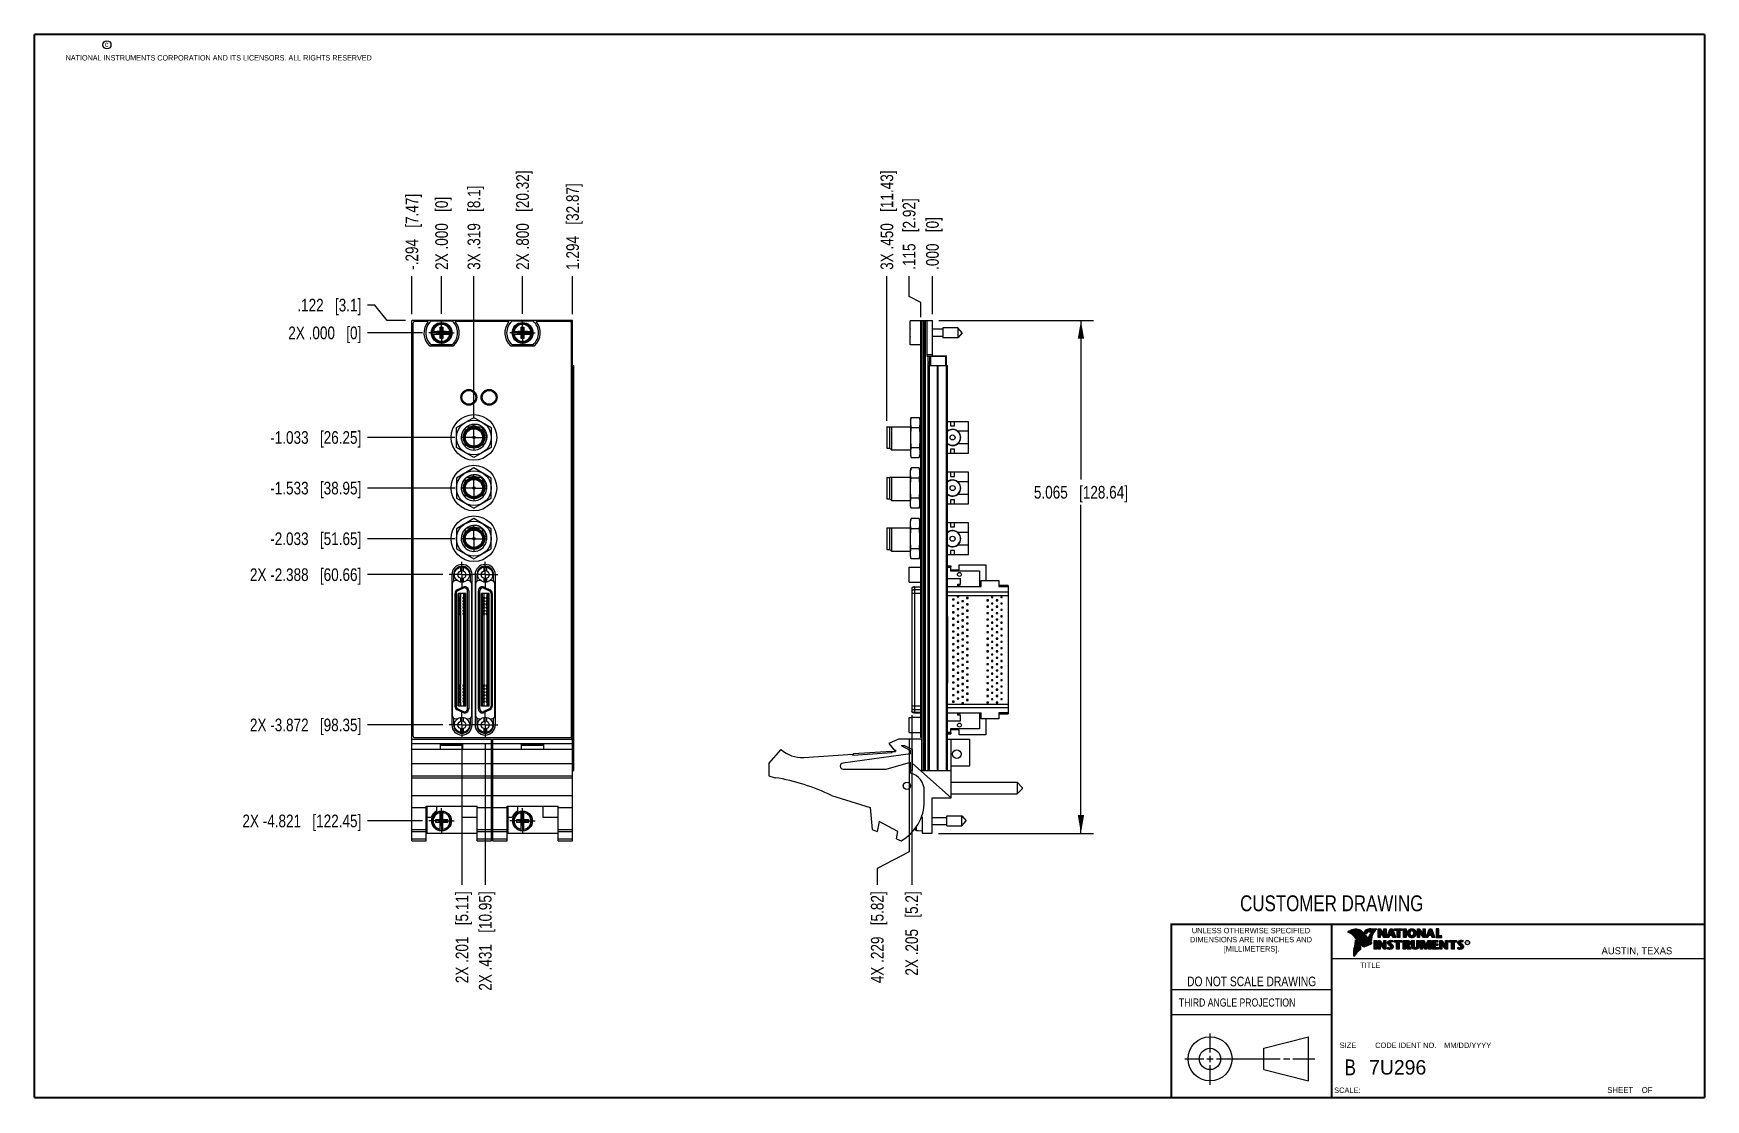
# Model space of a CAD drawing. Header units: inches. Extents: x 0.2 to 16.8, y 0.2 to 10.8.
import ezdxf

# ---------------------------------------------------------------- set-up
doc = ezdxf.new("R2010")
doc.units = ezdxf.units.IN
doc.header["$LTSCALE"] = 0.935
doc.header["$MEASUREMENT"] = 0
doc.linetypes.add('CENTER', pattern=[0.6, 0.375, -0.075, 0.075, -0.075])
doc.layers.get('0').update_dxf_attribs({"linetype": 'CONTINUOUS'})
doc.layers.add('02___PRT_ALL_AXES', color=7, linetype='CONTINUOUS')
doc.layers.add('DIMENSIONS', color=7, linetype='CONTINUOUS')
doc.styles.get("Standard").update_dxf_attribs({"font": 'txt', "width": 0.8})
doc.styles.add('TEXTSTYLE_2', font='txt')
doc.styles.add('TEXTSTYLE_3', font='txt', dxfattribs={"width": 0.95})
doc.dimstyles.new('DIMSTYLE_1', dxfattribs={"dimtxt": 0.125, "dimasz": 0.18, "dimexe": 0.18, "dimexo": 0.0625, "dimgap": 0.09, "dimtad": 0, "dimtih": 1, "dimtoh": 1, "dimdec": 3, "dimzin": 4, "dimdsep": 46, "dimtxsty": 'STANDARD', "dimblk": '_FILLED', "dimblk1": '_FILLED', "dimblk2": '_FILLED', "dimcen": 0.09, "dimadec": 0, "dimazin": 0, "dimtp": 0.01, "dimtm": 0.01, "dimtfac": 1, "dimtdec": 3, "dimtofl": 0, "dimtmove": 0, "dimatfit": 3, "dimldrblk": '_FILLED', "dimfxl": 1, "dimtolj": 1, "dimtzin": 4, "dimarcsym": 0})
doc.dimstyles.new('DIMSTYLE_2', dxfattribs={"dimtxt": 0.125, "dimasz": 0.18, "dimexe": 0.18, "dimexo": 0.0625, "dimgap": 0.09, "dimtad": 0, "dimtih": 1, "dimtoh": 1, "dimdec": 3, "dimzin": 4, "dimdsep": 46, "dimtxsty": 'STANDARD', "dimblk": '_FILLED', "dimblk1": '_FILLED', "dimblk2": '_FILLED', "dimcen": 0.09, "dimadec": 0, "dimazin": 0, "dimtp": 0.01, "dimtm": 0.01, "dimtfac": 1, "dimtdec": 3, "dimtofl": 0, "dimtmove": 0, "dimatfit": 3, "dimldrblk": '_FILLED', "dimfxl": 1, "dimtolj": 1, "dimtzin": 4, "dimarcsym": 0})

msp = doc.modelspace()

# ---------------------------------------------------------------- texts
at = {"color": 2, "linetype": 'CONTINUOUS', "attachment_point": 1, "line_spacing_factor": 0.9}
for s, insert, char_height, width in [('c', (0.946, 10.6893), 0.053, 0.0424), ('NATIONAL INSTRUMENTS CORPORATION AND ITS LICENSORS. ALL RIGHTS RESERVED', (0.5583, 10.5546), 0.053, 3.0104), ('THIRD ANGLE PROJECTION', (11.5564, 1.2384), 0.08, 1.408)]:
    msp.add_mtext(s, dxfattribs=dict(at, insert=insert, char_height=char_height, width=width))
at = {"color": 7, "linetype": 'CONTINUOUS', "attachment_point": 2, "line_spacing_factor": 0.9}
for s, insert, char_height, width in [('CUSTOMER DRAWING', (13.0668, 2.2564), 0.15625, 2), ('DO NOT SCALE DRAWING', (12.2754, 1.4542), 0.095, 1.52), ('B', (13.2497, 0.6361), 0.1562, 0.125)]:
    msp.add_mtext(s, dxfattribs=dict(at, insert=insert, char_height=char_height, width=width))
at = {"color": 2, "linetype": 'CONTINUOUS', "line_spacing_factor": 0.9}
for s, insert, char_height, width, attachment_point, style in [('DIMENSIONS ARE IN INCHES AND', (12.2688, 1.8465), 0.053254, 1.491112, 2, 'TEXTSTYLE_2'), ('UNLESS OTHERWISE SPECIFIED', (12.2688, 1.9352), 0.053254, 1.384604, 2, 'TEXTSTYLE_2'), ('[MILLIMETERS].', (12.2746, 1.7548), 0.053254, 0.745556, 2, 'TEXTSTYLE_2'), ('R', (14.3971, 1.8), 0.0217, 0.021738, 1, 'TEXTSTYLE_2'), ('AUSTIN, TEXAS', (15.7327, 1.7441), 0.069617, 0.905021, 1, 'TEXTSTYLE_2'), ('TITLE', (13.3474, 1.593), 0.05325, 0.26627, 1, 'TEXTSTYLE_2'), ('SIZE', (13.1451, 0.8027), 0.05325, 0.213016, 1, 'TEXTSTYLE_2'), ('CODE IDENT NO.', (13.7978, 0.8027), 0.053254, 0.708278, 2, 'TEXTSTYLE_3'), ('MM/DD/YYYY', (14.1765, 0.8027), 0.05325, 0.53254, 1, 'TEXTSTYLE_2'), ('SCALE:', (13.0904, 0.3585), 0.05325, 0.319524, 1, 'TEXTSTYLE_2'), ('SHEET    OF', (15.7892, 0.3625), 0.057262, 0.629882, 1, 'TEXTSTYLE_2')]:
    msp.add_mtext(s, dxfattribs=dict(at, insert=insert, char_height=char_height, width=width, attachment_point=attachment_point, style=style))
at = {"color": 7, "linetype": 'CONTINUOUS', "insert": (13.4363, 0.6298), "char_height": 0.14316, "width": 0.715775, "attachment_point": 1, "line_spacing_factor": 0.9, "style": 'TEXTSTYLE_2'}
msp.add_mtext('7U296', dxfattribs=at)

# ---------------------------------------------------------------- blocks, each defined once
blk = doc.blocks.new('*D0')
at = {"layer": 'DIMENSIONS', "color": 2, "linetype": 'CONTINUOUS'}
for p, q in [((3.614, 8.086), (3.541, 8.086)), ((3.735, 7.934), (3.614, 8.086)), ((3.916, 7.934), (3.735, 7.934))]:
    blk.add_line(p, q, dxfattribs=at)
at = {"layer": 'DIMENSIONS', "color": 2, "linetype": 'CONTINUOUS', "insert": (3.479, 8.148), "char_height": 0.125, "width": 1.025, "attachment_point": 3, "line_spacing_factor": 0.9}
blk.add_mtext('.122{\\Ftxt.shx;\\W1.000000;\\H0.125000; }[3.1]', dxfattribs=at)
blk = doc.blocks.new('_FILLED')
at = {"color": 0, "linetype": 'BYBLOCK'}
blk.add_solid([(0, 0), (-1, 0.174), (-1, -0.174)], dxfattribs=at)
blk = doc.blocks.new('*D1')
at = {"layer": 'DIMENSIONS', "color": 2, "linetype": 'CONTINUOUS'}
blk.add_line((4.085, 7.812), (3.541, 7.812), dxfattribs=at)
at = {"layer": 'DIMENSIONS', "color": 2, "linetype": 'CONTINUOUS', "insert": (3.479, 7.874), "char_height": 0.125, "width": 1.125, "attachment_point": 3, "line_spacing_factor": 0.9}
blk.add_mtext('2X .000{\\Ftxt.shx;\\W1.000000;\\H0.125000; }[0]', dxfattribs=at)
blk = doc.blocks.new('*D2')
at = {"layer": 'DIMENSIONS', "color": 2, "linetype": 'CONTINUOUS'}
blk.add_line((4.404, 6.779), (3.541, 6.779), dxfattribs=at)
at = {"layer": 'DIMENSIONS', "color": 2, "linetype": 'CONTINUOUS', "insert": (3.479, 6.841), "char_height": 0.125, "width": 1.425, "attachment_point": 3, "line_spacing_factor": 0.9}
blk.add_mtext('-1.033{\\Ftxt.shx;\\W1.000000;\\H0.125000; }[26.25]', dxfattribs=at)
blk = doc.blocks.new('*D3')
at = {"layer": 'DIMENSIONS', "color": 2, "linetype": 'CONTINUOUS'}
blk.add_line((4.404, 6.279), (3.541, 6.279), dxfattribs=at)
at = {"layer": 'DIMENSIONS', "color": 2, "linetype": 'CONTINUOUS', "insert": (3.479, 6.341), "char_height": 0.125, "width": 1.425, "attachment_point": 3, "line_spacing_factor": 0.9}
blk.add_mtext('-1.533{\\Ftxt.shx;\\W1.000000;\\H0.125000; }[38.95]', dxfattribs=at)
blk = doc.blocks.new('*D4')
at = {"layer": 'DIMENSIONS', "color": 2, "linetype": 'CONTINUOUS'}
blk.add_line((4.404, 5.779), (3.541, 5.779), dxfattribs=at)
at = {"layer": 'DIMENSIONS', "color": 2, "linetype": 'CONTINUOUS', "insert": (3.479, 5.841), "char_height": 0.125, "width": 1.425, "attachment_point": 3, "line_spacing_factor": 0.9}
blk.add_mtext('-2.033{\\Ftxt.shx;\\W1.000000;\\H0.125000; }[51.65]', dxfattribs=at)
blk = doc.blocks.new('*D5')
at = {"layer": 'DIMENSIONS', "color": 2, "linetype": 'CONTINUOUS'}
blk.add_line((4.286, 5.424), (3.541, 5.424), dxfattribs=at)
at = {"layer": 'DIMENSIONS', "color": 2, "linetype": 'CONTINUOUS', "insert": (3.479, 5.486), "char_height": 0.125, "width": 1.725, "attachment_point": 3, "line_spacing_factor": 0.9}
blk.add_mtext('2X -2.388{\\Ftxt.shx;\\W1.000000;\\H0.125000; }[60.66]', dxfattribs=at)
blk = doc.blocks.new('*D6')
at = {"layer": 'DIMENSIONS', "color": 2, "linetype": 'CONTINUOUS'}
blk.add_line((4.286, 3.94), (3.541, 3.94), dxfattribs=at)
at = {"layer": 'DIMENSIONS', "color": 2, "linetype": 'CONTINUOUS', "insert": (3.479, 4.002), "char_height": 0.125, "width": 1.725, "attachment_point": 3, "line_spacing_factor": 0.9}
blk.add_mtext('2X -3.872{\\Ftxt.shx;\\W1.000000;\\H0.125000; }[98.35]', dxfattribs=at)
blk = doc.blocks.new('*D7')
at = {"layer": 'DIMENSIONS', "color": 2, "linetype": 'CONTINUOUS'}
blk.add_line((4.085, 2.991), (3.541, 2.991), dxfattribs=at)
at = {"layer": 'DIMENSIONS', "color": 2, "linetype": 'CONTINUOUS', "insert": (3.479, 3.054), "char_height": 0.125, "width": 1.825, "attachment_point": 3, "line_spacing_factor": 0.9}
blk.add_mtext('2X -4.821{\\Ftxt.shx;\\W1.000000;\\H0.125000; }[122.45]', dxfattribs=at)
blk = doc.blocks.new('*D8')
at = {"layer": 'DIMENSIONS', "color": 2, "linetype": 'CONTINUOUS'}
blk.add_line((5.073, 8), (5.073, 8.371), dxfattribs=at)
at = {"layer": 'DIMENSIONS', "color": 2, "linetype": 'CONTINUOUS', "insert": (5.01, 8.434), "char_height": 0.125, "width": 1.525, "attachment_point": 1, "rotation": 90, "line_spacing_factor": 0.9}
blk.add_mtext('2X .800{\\Ftxt.shx;\\W1.000000;\\H0.125000; }[20.32]', dxfattribs=at)
blk = doc.blocks.new('*D9')
at = {"layer": 'DIMENSIONS', "color": 2, "linetype": 'CONTINUOUS'}
blk.add_line((4.273, 8), (4.273, 8.371), dxfattribs=at)
at = {"layer": 'DIMENSIONS', "color": 2, "linetype": 'CONTINUOUS', "insert": (4.21, 8.434), "char_height": 0.125, "width": 1.125, "attachment_point": 1, "rotation": 90, "line_spacing_factor": 0.9}
blk.add_mtext('2X .000{\\Ftxt.shx;\\W1.000000;\\H0.125000; }[0]', dxfattribs=at)
blk = doc.blocks.new('*D10')
at = {"layer": 'DIMENSIONS', "color": 2, "linetype": 'CONTINUOUS'}
blk.add_line((5.567, 7.996), (5.567, 8.371), dxfattribs=at)
at = {"layer": 'DIMENSIONS', "color": 2, "linetype": 'CONTINUOUS', "insert": (5.504, 8.434), "char_height": 0.125, "width": 1.325, "attachment_point": 1, "rotation": 90, "line_spacing_factor": 0.9}
blk.add_mtext('1.294{\\Ftxt.shx;\\W1.000000;\\H0.125000; }[32.87]', dxfattribs=at)
blk = doc.blocks.new('*D11')
at = {"layer": 'DIMENSIONS', "color": 2, "linetype": 'CONTINUOUS'}
blk.add_line((4.592, 6.966), (4.592, 8.371), dxfattribs=at)
at = {"layer": 'DIMENSIONS', "color": 2, "linetype": 'CONTINUOUS', "insert": (4.529, 8.434), "char_height": 0.125, "width": 1.325, "attachment_point": 1, "rotation": 90, "line_spacing_factor": 0.9}
blk.add_mtext('3X .319{\\Ftxt.shx;\\W1.000000;\\H0.125000; }[8.1]', dxfattribs=at)
blk = doc.blocks.new('*D12')
at = {"layer": 'DIMENSIONS', "color": 2, "linetype": 'CONTINUOUS'}
blk.add_line((3.979, 7.996), (3.979, 8.371), dxfattribs=at)
at = {"layer": 'DIMENSIONS', "color": 2, "linetype": 'CONTINUOUS', "insert": (3.916, 8.434), "char_height": 0.125, "width": 1.225, "attachment_point": 1, "rotation": 90, "line_spacing_factor": 0.9}
blk.add_mtext('-.294{\\Ftxt.shx;\\W1.000000;\\H0.125000; }[7.47]', dxfattribs=at)
blk = doc.blocks.new('*D13')
at = {"layer": 'DIMENSIONS', "color": 2, "linetype": 'CONTINUOUS'}
blk.add_line((4.704, 3.752), (4.704, 2.359), dxfattribs=at)
at = {"layer": 'DIMENSIONS', "color": 2, "linetype": 'CONTINUOUS', "insert": (4.641, 2.296), "char_height": 0.125, "width": 1.525, "attachment_point": 3, "rotation": 90, "line_spacing_factor": 0.9}
blk.add_mtext('2X .431{\\Ftxt.shx;\\W1.000000;\\H0.125000; }[10.95]', dxfattribs=at)
blk = doc.blocks.new('*D14')
at = {"layer": 'DIMENSIONS', "color": 2, "linetype": 'CONTINUOUS'}
blk.add_line((4.474, 3.752), (4.474, 2.359), dxfattribs=at)
at = {"layer": 'DIMENSIONS', "color": 2, "linetype": 'CONTINUOUS', "insert": (4.411, 2.296), "char_height": 0.125, "width": 1.425, "attachment_point": 3, "rotation": 90, "line_spacing_factor": 0.9}
blk.add_mtext('2X .201{\\Ftxt.shx;\\W1.000000;\\H0.125000; }[5.11]', dxfattribs=at)
blk = doc.blocks.new('*D15')
at = {"layer": 'DIMENSIONS', "color": 2, "linetype": 'CONTINUOUS'}
for p, q in [((8.892, 8.17), (8.892, 8.371)), ((9.006, 8.111), (8.892, 8.17)), ((9.006, 7.966), (9.006, 8.111))]:
    blk.add_line(p, q, dxfattribs=at)
at = {"layer": 'DIMENSIONS', "color": 2, "linetype": 'CONTINUOUS', "insert": (8.829, 8.434), "char_height": 0.125, "width": 1.125, "attachment_point": 1, "rotation": 90, "line_spacing_factor": 0.9}
blk.add_mtext('.115{\\Ftxt.shx;\\W1.000000;\\H0.125000; }[2.92]', dxfattribs=at)
blk = doc.blocks.new('*D16')
at = {"layer": 'DIMENSIONS', "color": 2, "linetype": 'CONTINUOUS'}
blk.add_line((9.121, 7.996), (9.121, 8.371), dxfattribs=at)
at = {"layer": 'DIMENSIONS', "color": 2, "linetype": 'CONTINUOUS', "insert": (9.059, 8.434), "char_height": 0.125, "width": 0.825, "attachment_point": 1, "rotation": 90, "line_spacing_factor": 0.9}
blk.add_mtext('.000{\\Ftxt.shx;\\W1.000000;\\H0.125000; }[0]', dxfattribs=at)
blk = doc.blocks.new('*D17')
at = {"layer": 'DIMENSIONS', "color": 2, "linetype": 'CONTINUOUS'}
blk.add_line((8.671, 6.943), (8.671, 8.371), dxfattribs=at)
at = {"layer": 'DIMENSIONS', "color": 2, "linetype": 'CONTINUOUS', "insert": (8.609, 8.434), "char_height": 0.125, "width": 1.525, "attachment_point": 1, "rotation": 90, "line_spacing_factor": 0.9}
blk.add_mtext('3X .450{\\Ftxt.shx;\\W1.000000;\\H0.125000; }[11.43]', dxfattribs=at)
blk = doc.blocks.new('*D18')
at = {"layer": 'DIMENSIONS', "color": 2, "linetype": 'CONTINUOUS'}
for p, q in [((8.892, 3.804), (8.892, 2.686)), ((8.892, 2.686), (8.577, 2.521)), ((8.577, 2.521), (8.577, 2.359))]:
    blk.add_line(p, q, dxfattribs=at)
at = {"layer": 'DIMENSIONS', "color": 2, "linetype": 'CONTINUOUS', "insert": (8.514, 2.296), "char_height": 0.125, "width": 1.425, "attachment_point": 3, "rotation": 90, "line_spacing_factor": 0.9}
blk.add_mtext('4X .229{\\Ftxt.shx;\\W1.000000;\\H0.125000; }[5.82]', dxfattribs=at)
blk = doc.blocks.new('*D19')
at = {"layer": 'DIMENSIONS', "color": 2, "linetype": 'CONTINUOUS'}
blk.add_line((8.917, 4.037), (8.917, 2.359), dxfattribs=at)
at = {"layer": 'DIMENSIONS', "color": 2, "linetype": 'CONTINUOUS', "insert": (8.854, 2.296), "char_height": 0.125, "width": 1.325, "attachment_point": 3, "rotation": 90, "line_spacing_factor": 0.9}
blk.add_mtext('2X .205{\\Ftxt.shx;\\W1.000000;\\H0.125000; }[5.2]', dxfattribs=at)
blk = doc.blocks.new('*D20')
at = {"layer": 'DIMENSIONS', "color": 2, "linetype": 'CONTINUOUS'}
for p, q in [((9.184, 7.934), (10.714, 7.934)), ((10.589, 7.934), (10.589, 6.362)), ((10.589, 2.869), (10.589, 6.112)), ((9.182, 2.869), (10.714, 2.869))]:
    blk.add_line(p, q, dxfattribs=at)
at = {"layer": 'DIMENSIONS', "color": 2, "linetype": 'CONTINUOUS', "xscale": 0.18, "yscale": 0.18, "zscale": 0.18}
for p, rotation in [((10.589, 7.934), 90), ((10.589, 2.869), 270)]:
    blk.add_blockref('_FILLED', p, dxfattribs=dict(at, rotation=rotation))
at = {"layer": 'DIMENSIONS', "color": 2, "linetype": 'CONTINUOUS', "insert": (10.589, 6.3), "char_height": 0.125, "width": 1.425, "attachment_point": 2, "line_spacing_factor": 0.9}
blk.add_mtext('5.065{\\Ftxt.shx;\\W1.000000;\\H0.125000; }[128.64]', dxfattribs=at)

# ---------------------------------------------------------------- dimensions: what is measured, and where the dimension line sits
at = {"layer": 'DIMENSIONS', "color": 2, "linetype": 'CONTINUOUS'}
for feature_location, offset, dtype, origin, text, picture, middle in [((5.0726, 7.9995), (0, 0.3719), 1, (4.2726, 7.937), '2X <>', '*D8', (5.0726, 9.1964)), ((8.6713, 6.9431), (0, 1.4283), 1, (9.1213, 6.8806), '3X <>', '*D17', (8.6713, 9.1964)), ((4.5916, 6.9662), (0, 1.4052), 1, (4.2726, 6.9037), '3X <>', '*D11', (4.5916, 9.0964)), ((3.9786, 7.9964), (0, 0.375), 1, (4.2726, 7.9339), '-<>', '*D12', (3.9786, 9.0464)), ((4.2725506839, 7.9995471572), (0, 0.3719), 1, (4.2725506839, 7.9370471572), '2X <>', '*D9', (4.2725506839, 8.9964471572)), ((4.085, 2.9912), (-0.5439, 0), 0, (4.1475, 7.8119), '2X -<>', '*D7', (2.3161, 2.9912)), ((4.286, 5.4239), (-0.7449, 0), 0, (4.3485, 7.8119), '2X -<>', '*D5', (2.3661, 5.4239)), ((4.286, 3.9399), (-0.7449, 0), 0, (4.3485, 7.8119), '2X -<>', '*D6', (2.3661, 3.9399)), ((4.404, 6.7786), (-0.8629, 0), 0, (4.4665, 7.8119), '-<>', '*D2', (2.5161, 6.7786)), ((4.404, 6.2786), (-0.8629, 0), 0, (4.4665, 7.8119), '-<>', '*D3', (2.5161, 6.2786)), ((4.404, 5.7786), (-0.8629, 0), 0, (4.4665, 7.8119), '-<>', '*D4', (2.5161, 5.7786)), ((4.0849506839, 7.8119471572), (-0.5439, 0), 0, (4.1474506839, 7.8119471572), '2X <>', '*D1', (2.7160506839, 7.8119471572)), ((8.9167, 4.0373), (0, -1.6786), 1, (9.1213, 4.0998), '2X <>', '*D19', (9.0287, 1.4549)), ((4.7036, 3.7523), (0, -1.3936), 1, (4.2726, 3.8148), '2X <>', '*D13', (4.838, 1.3549)), ((4.4736, 3.7523), (0, -1.3936), 1, (4.2726, 3.8148), '2X <>', '*D14', (4.5856, 1.4049)), ((8.8920081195, 3.8037464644), (-0.3151589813, -1.4450093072), 0, (9.121260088, 3.8662464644), '4X <>', '*D18', (8.6888675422, 1.4049378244))]:
    dim = msp.add_ordinate_dim(feature_location=feature_location, offset=offset, dtype=dtype, origin=origin, text=text, dimstyle='DIMSTYLE_1', dxfattribs=at)
    dim.commit()
    dim.dimension.update_dxf_attribs({"geometry": picture, "text_midpoint": middle})
for feature_location, offset, dtype, origin, picture, middle in [((5.5666, 7.9964), (0, 0.375), 1, (4.2726, 7.9339), '*D10', (5.5666, 9.0964)), ((9.006260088, 7.9664471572), (-0.1146242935, 0.405), 0, (9.121260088, 7.9339471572), '*D15', (8.8916357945, 8.9964471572)), ((9.121260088, 7.9964471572), (0, 0.375), 1, (9.121260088, 7.9339471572), '*D16', (9.121260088, 8.8464471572)), ((3.9161, 7.9339), (-0.375, 0.1519), 0, (4.1475, 7.8119), '*D0', (2.7161, 8.0858))]:
    dim = msp.add_ordinate_dim(feature_location=feature_location, offset=offset, dtype=dtype, origin=origin, dimstyle='DIMSTYLE_1', dxfattribs=at)
    dim.commit()
    dim.dimension.update_dxf_attribs({"geometry": picture, "text_midpoint": middle})
dim = msp.add_linear_dim(base=(10.5891, 2.8692), p1=(9.1838, 7.9339), p2=(9.1818, 2.8692), angle=270, dimstyle='DIMSTYLE_2', dxfattribs=at)
dim.commit()
dim.dimension.update_dxf_attribs({"geometry": '*D20', "text_midpoint": (10.4391, 6.2372), "dimtype": 160})

# ---------------------------------------------------------------- linework, layer by layer
at = {"color": 7, "linetype": 'CONTINUOUS'}
for p, q in [((3.9786, 2.7962), (3.9786, 7.9339)), ((5.5666, 7.9339), (3.9786, 7.9339)), ((4.1688, 7.9304), (4.3763, 7.9304)), ((4.9688, 7.9304), (5.1763, 7.9304)), ((5.5666, 2.7962), (5.5666, 7.9339)), ((8.9013, 7.6934), (8.9013, 7.9304)), ((9.0213, 7.9304), (8.9013, 7.9304)), ((9.0213, 3.4909), (9.0213, 7.9339)), ((9.0213, 7.9339), (9.1213, 7.9339)), ((9.0333, 7.9339), (9.0333, 3.4909)), ((9.0393, 7.9339), (9.0393, 3.4909)), ((9.0513, 7.9339), (9.0513, 3.4909)), ((9.0673, 7.9339), (9.0673, 7.5799)), ((9.1213, 7.5799), (9.1213, 7.9339)), ((3.9886, 7.9039), (3.9886, 3.8339)), ((4.1381, 7.9239), (4.0086, 7.9239)), ((4.1779, 7.8257), (4.2608, 7.8257)), ((4.1779, 7.7982), (4.2608, 7.7982)), ((4.224, 7.8002), (4.224, 7.8237)), ((4.224, 7.8237), (4.3211, 7.8002)), ((4.224, 7.8002), (4.3211, 7.8237)), ((4.2608, 7.8237), (4.224, 7.8237)), ((4.224, 7.8002), (4.2608, 7.8002)), ((4.2588, 7.7549), (4.2863, 7.869)), ((4.2588, 7.8257), (4.2588, 7.869)), ((4.2863, 7.7549), (4.2588, 7.869)), ((4.2588, 7.869), (4.2863, 7.869)), ((4.2588, 7.7549), (4.2588, 7.7982)), ((4.2608, 7.8257), (4.2608, 7.8237)), ((4.2608, 7.8002), (4.2843, 7.8237)), ((4.2843, 7.8002), (4.2608, 7.8237)), ((4.2608, 7.7982), (4.2608, 7.8002)), ((4.2843, 7.8257), (4.2843, 7.8237)), ((4.2843, 7.8257), (4.3672, 7.8257)), ((4.3211, 7.8237), (4.2843, 7.8237)), ((4.2843, 7.7982), (4.2843, 7.8002)), ((4.2843, 7.8002), (4.3211, 7.8002)), ((4.2843, 7.7982), (4.3672, 7.7982)), ((4.2863, 7.869), (4.2863, 7.8257)), ((4.2863, 7.7982), (4.2863, 7.7549)), ((4.3211, 7.8002), (4.3211, 7.8237)), ((4.9381, 7.9239), (4.407, 7.9239)), ((4.9779, 7.8257), (5.0608, 7.8257)), ((4.9779, 7.7982), (5.0608, 7.7982)), ((5.024, 7.8002), (5.024, 7.8237)), ((5.024, 7.8002), (5.1211, 7.8237)), ((5.0608, 7.8237), (5.024, 7.8237)), ((5.024, 7.8237), (5.1211, 7.8002)), ((5.024, 7.8002), (5.0608, 7.8002)), ((5.0588, 7.7549), (5.0863, 7.869)), ((5.0588, 7.8257), (5.0588, 7.869)), ((5.0863, 7.7549), (5.0588, 7.869)), ((5.0588, 7.869), (5.0863, 7.869)), ((5.0588, 7.7549), (5.0588, 7.7982)), ((5.0608, 7.8257), (5.0608, 7.8237)), ((5.0608, 7.8002), (5.0843, 7.8237)), ((5.0843, 7.8002), (5.0608, 7.8237)), ((5.0608, 7.7982), (5.0608, 7.8002)), ((5.0843, 7.8257), (5.0843, 7.8237)), ((5.0843, 7.8257), (5.1672, 7.8257)), ((5.1211, 7.8237), (5.0843, 7.8237)), ((5.0843, 7.7982), (5.0843, 7.8002)), ((5.0843, 7.8002), (5.1211, 7.8002)), ((5.0843, 7.7982), (5.1672, 7.7982)), ((5.0863, 7.869), (5.0863, 7.8257)), ((5.0863, 7.7982), (5.0863, 7.7549)), ((5.1211, 7.8002), (5.1211, 7.8237)), ((5.5366, 7.9239), (5.207, 7.9239)), ((5.5566, 3.8339), (5.5566, 7.9039)), ((8.9013, 7.8257), (8.8992, 7.8257)), ((8.8992, 7.7982), (8.9013, 7.7982)), ((9.0063, 3.8139), (9.0063, 7.9239)), ((9.0213, 7.9239), (9.0063, 7.9239)), ((9.0213, 7.9039), (9.0063, 7.9039)), ((9.225, 7.847), (9.1213, 7.847)), ((9.225, 7.7769), (9.1213, 7.7769)), ((9.225, 7.8612), (9.225, 7.7627)), ((9.373, 7.8612), (9.225, 7.8612)), ((9.373, 7.8612), (9.373, 7.7627)), ((9.4143, 7.8119), (9.373, 7.8612)), ((9.4143, 7.8119), (9.373, 7.7627)), ((4.1543, 7.6829), (4.3908, 7.6829)), ((4.3763, 7.6934), (4.1688, 7.6934)), ((4.2863, 7.7549), (4.2588, 7.7549)), ((4.9543, 7.6829), (5.1908, 7.6829)), ((5.1763, 7.6934), (4.9688, 7.6934)), ((5.0863, 7.7549), (5.0588, 7.7549)), ((9.0063, 7.6934), (8.9013, 7.6934)), ((9.373, 7.7627), (9.225, 7.7627)), ((5.5666, 7.4882), (5.5773, 7.4882)), ((5.5773, 3.4882), (5.5773, 7.4882)), ((9.1213, 7.5954), (9.0673, 7.5954)), ((9.0673, 7.5799), (9.2613, 7.5799)), ((9.0805, 7.5197), (9.0805, 7.5799)), ((9.0805, 3.4909), (9.0805, 7.5122)), ((9.0823, 3.4882), (9.0823, 7.4882)), ((9.0823, 7.4882), (9.2703, 7.4882)), ((9.0912, 3.4882), (9.0912, 7.4882)), ((9.0913, 7.5799), (9.0913, 7.4882)), ((9.1013, 7.5799), (9.1013, 7.4882)), ((9.1213, 7.5839), (9.2613, 7.5839)), ((9.1333, 7.5799), (9.1333, 7.5839)), ((9.1731, 3.4882), (9.1731, 7.4882)), ((9.1794, 3.4882), (9.1794, 7.4882)), ((9.2513, 7.5799), (9.2513, 7.4882)), ((9.2533, 7.5799), (9.2533, 7.5839)), ((9.2613, 7.4882), (9.2613, 7.5839)), ((9.2613, 3.4882), (9.2613, 7.4882)), ((9.2703, 3.4882), (9.2703, 7.4882)), ((4.4196, 6.8779), (4.5916, 6.9772)), ((4.5916, 6.9772), (4.7636, 6.8779)), ((8.9043, 6.9506), (8.9114, 6.9772)), ((8.9043, 6.9506), (8.9043, 6.6066)), ((8.9114, 6.9772), (8.9911, 6.9772)), ((8.9911, 6.9772), (8.9983, 6.9506)), ((8.9983, 6.9506), (8.9983, 6.6066)), ((4.4196, 6.6793), (4.4196, 6.8779)), ((4.5258, 6.885), (4.6573, 6.885)), ((4.7636, 6.8779), (4.7636, 6.6793)), ((8.6713, 6.8806), (8.6713, 6.6766)), ((8.6753, 6.6726), (8.6753, 6.8846)), ((8.6753, 6.8846), (8.7013, 6.8846)), ((8.7013, 6.8846), (8.7016, 6.885)), ((8.7013, 6.6726), (8.7013, 6.8846)), ((8.7016, 6.885), (8.9043, 6.885)), ((8.7203, 6.6536), (8.7203, 6.885)), ((8.9114, 6.8779), (8.9911, 6.8779)), ((9.0063, 6.885), (8.9983, 6.885)), ((9.4773, 6.9346), (9.2703, 6.9346)), ((9.2703, 6.8411), (9.2705, 6.8411)), ((9.3013, 6.9346), (9.3013, 6.8946)), ((9.3013, 6.8946), (9.3413, 6.8946)), ((9.3413, 6.8946), (9.3413, 6.9346)), ((9.4773, 6.8411), (9.372, 6.8411)), ((9.4773, 6.6226), (9.4773, 6.9346)), ((4.5916, 6.58), (4.4196, 6.6793)), ((4.7636, 6.6793), (4.5916, 6.58)), ((8.6753, 6.6726), (8.7013, 6.6726)), ((8.7013, 6.6726), (8.7203, 6.6536)), ((8.9043, 6.6536), (8.7203, 6.6536)), ((8.9114, 6.6793), (8.9911, 6.6793)), ((9.0063, 6.6536), (8.9983, 6.6536)), ((9.2703, 6.7161), (9.2705, 6.7161)), ((9.2703, 6.6226), (9.4773, 6.6226)), ((9.3013, 6.6626), (9.3013, 6.6226)), ((9.3413, 6.6626), (9.3013, 6.6626)), ((9.3413, 6.6226), (9.3413, 6.6626)), ((9.4773, 6.7161), (9.372, 6.7161)), ((4.5916, 6.4772), (4.4196, 6.3779)), ((4.7636, 6.3779), (4.5916, 6.4772)), ((8.9043, 6.6066), (8.9114, 6.58)), ((8.9114, 6.4772), (8.9043, 6.4506)), ((8.9043, 6.1066), (8.9043, 6.4506)), ((8.9114, 6.58), (8.9911, 6.58)), ((8.9911, 6.4772), (8.9114, 6.4772)), ((8.9911, 6.58), (8.9983, 6.6066)), ((8.9983, 6.4506), (8.9911, 6.4772)), ((8.9983, 6.1066), (8.9983, 6.4506)), ((4.4196, 6.3779), (4.4196, 6.1793)), ((4.5258, 6.385), (4.6573, 6.385)), ((4.7636, 6.1793), (4.7636, 6.3779)), ((8.6713, 6.3806), (8.6713, 6.1766)), ((8.6753, 6.1726), (8.6753, 6.3846)), ((8.6753, 6.3846), (8.7013, 6.3846)), ((8.7013, 6.3846), (8.7016, 6.385)), ((8.7013, 6.1726), (8.7013, 6.3846)), ((8.7016, 6.385), (8.9043, 6.385)), ((8.7203, 6.1536), (8.7203, 6.385)), ((8.9911, 6.3779), (8.9114, 6.3779)), ((9.0063, 6.385), (8.9983, 6.385)), ((9.4773, 6.4346), (9.2703, 6.4346)), ((9.2703, 6.3411), (9.2705, 6.3411)), ((9.3013, 6.4346), (9.3013, 6.3946)), ((9.3013, 6.3946), (9.3413, 6.3946)), ((9.3413, 6.3946), (9.3413, 6.4346)), ((9.4773, 6.3411), (9.372, 6.3411)), ((9.4773, 6.1226), (9.4773, 6.4346)), ((4.4196, 6.1793), (4.5916, 6.08)), ((4.5916, 6.08), (4.7636, 6.1793)), ((8.6753, 6.1726), (8.7013, 6.1726)), ((8.7013, 6.1726), (8.7203, 6.1536)), ((8.9043, 6.1536), (8.7203, 6.1536)), ((8.9911, 6.1793), (8.9114, 6.1793)), ((9.0063, 6.1536), (8.9983, 6.1536)), ((9.2703, 6.2161), (9.2705, 6.2161)), ((9.2703, 6.1226), (9.4773, 6.1226)), ((9.3013, 6.1626), (9.3013, 6.1226)), ((9.3413, 6.1626), (9.3013, 6.1626)), ((9.3413, 6.1226), (9.3413, 6.1626)), ((9.4773, 6.2161), (9.372, 6.2161)), ((4.5916, 5.9772), (4.4196, 5.8779)), ((4.7636, 5.8779), (4.5916, 5.9772)), ((8.9114, 6.08), (8.9043, 6.1066)), ((8.9114, 5.9772), (8.9043, 5.9506)), ((8.9043, 5.6066), (8.9043, 5.9506)), ((8.9911, 6.08), (8.9114, 6.08)), ((8.9911, 5.9772), (8.9114, 5.9772)), ((8.9983, 6.1066), (8.9911, 6.08)), ((8.9983, 5.9506), (8.9911, 5.9772)), ((8.9983, 5.6066), (8.9983, 5.9506)), ((4.4196, 5.8779), (4.4196, 5.6793)), ((4.5258, 5.885), (4.6573, 5.885)), ((4.7636, 5.6793), (4.7636, 5.8779)), ((8.6713, 5.8806), (8.6713, 5.6766)), ((8.6753, 5.6726), (8.6753, 5.8846)), ((8.6753, 5.8846), (8.7013, 5.8846)), ((8.7013, 5.8846), (8.7016, 5.885)), ((8.7013, 5.6726), (8.7013, 5.8846)), ((8.7016, 5.885), (8.9043, 5.885)), ((8.7203, 5.6536), (8.7203, 5.885)), ((8.9911, 5.8779), (8.9114, 5.8779)), ((9.0063, 5.885), (8.9983, 5.885)), ((9.4773, 5.9346), (9.2703, 5.9346)), ((9.2703, 5.8411), (9.2705, 5.8411)), ((9.3013, 5.9346), (9.3013, 5.8946)), ((9.3013, 5.8946), (9.3413, 5.8946)), ((9.3413, 5.8946), (9.3413, 5.9346)), ((9.4773, 5.8411), (9.372, 5.8411)), ((9.4773, 5.6226), (9.4773, 5.9346)), ((4.4196, 5.6793), (4.5916, 5.58)), ((4.5916, 5.58), (4.7636, 5.6793)), ((8.6753, 5.6726), (8.7013, 5.6726)), ((8.7013, 5.6726), (8.7203, 5.6536)), ((8.9043, 5.6536), (8.7203, 5.6536)), ((8.9911, 5.6793), (8.9114, 5.6793)), ((9.0063, 5.6536), (8.9983, 5.6536)), ((9.2703, 5.7161), (9.2705, 5.7161)), ((9.2703, 5.6226), (9.4773, 5.6226)), ((9.3413, 5.6626), (9.3013, 5.6626)), ((9.3013, 5.6626), (9.3013, 5.6226)), ((9.3413, 5.6226), (9.3413, 5.6626)), ((9.4773, 5.7161), (9.372, 5.7161)), ((4.4608, 5.4976), (4.4608, 5.4612)), ((4.4863, 5.4976), (4.4863, 5.4612)), ((4.6908, 5.4976), (4.6908, 5.4612)), ((4.7163, 5.4976), (4.7163, 5.4612)), ((8.892, 5.3502), (8.892, 5.4976)), ((8.892, 5.4976), (8.9255, 5.4976)), ((8.9114, 5.58), (8.9043, 5.6066)), ((8.9911, 5.58), (8.9114, 5.58)), ((8.9255, 5.4988), (8.9255, 5.4976)), ((8.9255, 5.4988), (9.0063, 5.4988)), ((8.9983, 5.6066), (8.9911, 5.58)), ((9.2703, 5.5114), (9.3047, 5.5114)), ((9.2781, 5.4968), (9.2781, 5.5114)), ((9.2781, 5.4968), (9.2828, 5.5015)), ((9.2781, 5.4968), (9.3011, 5.4968)), ((9.2828, 5.5015), (9.2828, 5.5114)), ((9.2828, 5.5015), (9.3047, 5.5015)), ((9.2885, 5.5114), (9.2885, 5.5015)), ((9.2913, 5.5114), (9.2913, 5.5015)), ((9.3011, 5.5015), (9.3011, 5.4631)), ((9.3011, 5.471), (9.3846, 5.471)), ((9.3011, 5.4631), (9.5864, 5.4631)), ((9.304, 5.5114), (9.304, 5.5015)), ((9.3047, 5.5114), (9.3047, 5.5015)), ((9.3846, 5.5222), (9.6479, 5.5222)), ((9.3846, 5.471), (9.3846, 5.5222)), ((9.5864, 5.4631), (9.5864, 5.3056)), ((9.6479, 5.5222), (9.6479, 5.3647)), ((4.3736, 5.4239), (4.3736, 3.9399)), ((4.3776, 5.3299), (4.3776, 4.0339)), ((4.3906, 5.4239), (4.3906, 5.3572)), ((4.4266, 5.3649), (4.4126, 5.3649)), ((4.4266, 5.3658), (4.4266, 5.3649)), ((4.4848, 5.301), (4.4273, 5.2742)), ((4.4897, 5.2903), (4.4323, 5.2635)), ((4.4608, 5.3867), (4.4608, 5.3502)), ((4.4863, 5.3867), (4.4863, 5.3502)), ((4.5206, 5.3649), (4.5206, 5.3658)), ((4.5346, 5.3649), (4.5206, 5.3649)), ((4.5566, 5.3572), (4.5566, 5.4239)), ((4.5696, 4.0339), (4.5696, 5.3299)), ((4.5736, 3.9399), (4.5736, 5.4239)), ((4.6036, 5.4239), (4.6036, 3.9399)), ((4.6076, 5.3299), (4.6076, 4.0339)), ((4.6206, 5.4239), (4.6206, 5.3572)), ((4.6566, 5.3649), (4.6426, 5.3649)), ((4.6566, 5.3658), (4.6566, 5.3649)), ((4.6878, 5.2903), (4.7453, 5.2635)), ((4.6908, 5.3867), (4.6908, 5.3502)), ((4.6928, 5.301), (4.7503, 5.2742)), ((4.7163, 5.3867), (4.7163, 5.3502)), ((4.7506, 5.3649), (4.7506, 5.3658)), ((4.7646, 5.3649), (4.7506, 5.3649)), ((4.7866, 5.3572), (4.7866, 5.4239)), ((4.7996, 4.0339), (4.7996, 5.3299)), ((4.8036, 3.9399), (4.8036, 5.4239)), ((8.892, 5.3502), (8.9255, 5.3502)), ((8.9167, 5.2928), (8.9167, 4.0704)), ((8.9255, 5.3502), (8.9255, 5.3491)), ((8.9255, 5.3491), (9.0063, 5.3491)), ((8.9448, 5.3047), (9.0063, 5.3047)), ((8.9448, 5.3047), (8.9448, 4.0586)), ((9.0063, 5.301), (8.9448, 5.301)), ((9.2703, 5.3844), (9.3975, 5.3844)), ((9.2703, 5.3056), (9.6022, 5.3056)), ((9.3719, 5.3283), (9.3975, 5.3283)), ((9.3719, 5.3086), (9.3719, 5.3283)), ((9.3975, 5.3086), (9.3719, 5.3086)), ((9.3817, 5.3086), (9.3817, 5.3283)), ((9.3864, 5.3086), (9.3864, 5.3283)), ((9.3975, 5.3283), (9.3975, 5.3844)), ((9.3975, 5.3056), (9.3975, 5.3086)), ((9.6022, 5.3647), (9.7785, 5.3647)), ((9.6022, 5.3056), (9.6022, 5.3647)), ((9.7785, 5.3647), (9.7785, 5.3056)), ((9.869, 5.3155), (9.7785, 5.3155)), ((9.7785, 5.3056), (9.869, 5.3056)), ((9.869, 5.3155), (9.869, 4.0478)), ((4.4045, 5.2385), (4.4045, 4.1248)), ((4.4164, 5.2385), (4.4164, 4.1248)), ((4.4364, 4.1245), (4.4364, 5.2387)), ((4.5113, 5.2387), (4.4364, 5.2387)), ((4.4473, 4.1245), (4.4473, 5.2387)), ((4.4473, 5.2003), (4.4603, 5.2003)), ((4.4473, 5.1866), (4.4603, 5.1866)), ((4.4473, 5.1688), (4.4603, 5.1688)), ((4.4473, 5.1551), (4.4603, 5.1551)), ((4.4473, 5.1373), (4.4603, 5.1373)), ((4.4473, 5.1236), (4.4603, 5.1236)), ((4.4591, 5.2387), (4.4591, 5.2003)), ((4.4591, 5.1866), (4.4591, 5.1688)), ((4.4591, 5.1551), (4.4591, 5.1373)), ((4.4591, 5.1236), (4.4591, 5.1058)), ((4.4603, 5.1866), (4.4603, 5.2003)), ((4.4603, 5.1551), (4.4603, 5.1688)), ((4.4603, 5.1236), (4.4603, 5.1373)), ((4.4858, 5.1866), (4.4858, 5.2003)), ((4.4858, 5.2003), (4.5004, 5.2003)), ((4.4858, 5.1866), (4.5004, 5.1866)), ((4.4858, 5.1551), (4.4858, 5.1688)), ((4.4858, 5.1688), (4.5004, 5.1688)), ((4.4858, 5.1551), (4.5004, 5.1551)), ((4.4858, 5.1236), (4.4858, 5.1373)), ((4.4858, 5.1373), (4.5004, 5.1373)), ((4.4858, 5.1236), (4.5004, 5.1236)), ((4.4886, 5.2387), (4.4886, 5.2003)), ((4.4886, 5.1866), (4.4886, 5.1688)), ((4.4886, 5.1551), (4.4886, 5.1373)), ((4.4886, 5.1236), (4.4886, 5.1058)), ((4.5004, 4.1245), (4.5004, 5.2387)), ((4.5113, 4.1245), (4.5113, 5.2387)), ((4.529, 4.098), (4.529, 5.2653)), ((4.5408, 5.2653), (4.5408, 4.098)), ((4.6368, 4.098), (4.6368, 5.2653)), ((4.6486, 4.098), (4.6486, 5.2653)), ((4.6663, 4.1245), (4.6663, 5.2387)), ((4.7412, 5.2387), (4.6663, 5.2387)), ((4.6772, 4.1245), (4.6772, 5.2387)), ((4.6772, 5.2003), (4.695, 5.2003)), ((4.6772, 5.1866), (4.695, 5.1866)), ((4.6772, 5.1688), (4.695, 5.1688)), ((4.6772, 5.1551), (4.695, 5.1551)), ((4.6772, 5.1373), (4.6948, 5.1373)), ((4.6772, 5.1236), (4.6948, 5.1236)), ((4.689, 5.2387), (4.689, 5.2003)), ((4.689, 5.1866), (4.689, 5.1688)), ((4.689, 5.1551), (4.689, 5.1373)), ((4.689, 5.1236), (4.689, 5.1058)), ((4.6948, 5.1236), (4.6948, 5.1373)), ((4.695, 5.1866), (4.695, 5.2003)), ((4.695, 5.1551), (4.695, 5.1688)), ((4.7125, 5.1373), (4.7303, 5.1373)), ((4.7125, 5.1236), (4.7125, 5.1373)), ((4.7125, 5.1236), (4.7303, 5.1236)), ((4.7127, 5.2003), (4.7303, 5.2003)), ((4.7127, 5.1866), (4.7127, 5.2003)), ((4.7127, 5.1866), (4.7303, 5.1866)), ((4.7127, 5.1688), (4.7303, 5.1688)), ((4.7127, 5.1551), (4.7127, 5.1688)), ((4.7127, 5.1551), (4.7303, 5.1551)), ((4.7185, 5.2387), (4.7185, 5.2003)), ((4.7185, 5.1866), (4.7185, 5.1688)), ((4.7185, 5.1551), (4.7185, 5.1373)), ((4.7185, 5.1236), (4.7185, 5.1058)), ((4.7303, 4.1245), (4.7303, 5.2387)), ((4.7412, 4.1245), (4.7412, 5.2387)), ((4.7612, 5.2385), (4.7612, 4.1248)), ((4.773, 5.2385), (4.773, 4.1248)), ((9.0063, 5.2385), (8.9167, 5.2385)), ((9.0063, 5.2742), (8.9448, 5.2742)), ((9.2715, 5.2623), (9.2703, 5.2623)), ((9.2703, 5.2525), (9.869, 5.2525)), ((9.2703, 5.2003), (9.2715, 5.2003)), ((9.2715, 5.1974), (9.2703, 5.1974)), ((9.2715, 5.1974), (9.2715, 5.2623)), ((9.2715, 5.2171), (9.869, 5.2171)), ((9.3363, 5.1818), (9.3206, 5.1818)), ((9.3206, 5.1818), (9.3206, 5.174)), ((9.3206, 5.174), (9.3363, 5.174)), ((9.3363, 5.174), (9.3363, 5.1818)), ((9.3816, 5.2133), (9.3659, 5.2133)), ((9.3659, 5.2133), (9.3659, 5.2054)), ((9.3659, 5.2054), (9.3816, 5.2054)), ((9.3816, 5.1503), (9.3659, 5.1503)), ((9.3659, 5.1503), (9.3659, 5.1425)), ((9.3659, 5.1425), (9.3816, 5.1425)), ((9.3816, 5.2054), (9.3816, 5.2133)), ((9.3816, 5.1425), (9.3816, 5.1503)), ((9.4289, 5.1661), (9.4131, 5.1661)), ((9.4131, 5.1661), (9.4131, 5.1582)), ((9.4131, 5.1582), (9.4289, 5.1582)), ((9.4289, 5.1582), (9.4289, 5.1661)), ((9.4741, 5.1976), (9.4584, 5.1976)), ((9.4584, 5.1976), (9.4584, 5.1897)), ((9.4584, 5.1897), (9.4741, 5.1897)), ((9.4741, 5.1346), (9.4584, 5.1346)), ((9.4584, 5.1346), (9.4584, 5.1267)), ((9.4584, 5.1267), (9.4741, 5.1267)), ((9.4741, 5.1897), (9.4741, 5.1976)), ((9.4741, 5.1267), (9.4741, 5.1346)), ((9.6741, 5.174), (9.6584, 5.174)), ((9.6584, 5.174), (9.6584, 5.1661)), ((9.6584, 5.1661), (9.6741, 5.1661)), ((9.6741, 5.1661), (9.6741, 5.174)), ((9.7194, 5.2054), (9.7037, 5.2054)), ((9.7037, 5.2054), (9.7037, 5.1976)), ((9.7037, 5.1976), (9.7194, 5.1976)), ((9.7194, 5.1425), (9.7037, 5.1425)), ((9.7037, 5.1425), (9.7037, 5.1346)), ((9.7037, 5.1346), (9.7194, 5.1346)), ((9.7194, 5.1976), (9.7194, 5.2054)), ((9.7194, 5.1346), (9.7194, 5.1425)), ((9.7667, 5.174), (9.7509, 5.174)), ((9.7509, 5.174), (9.7509, 5.1661)), ((9.7509, 5.1661), (9.7667, 5.1661)), ((9.7667, 5.1661), (9.7667, 5.174)), ((9.8119, 5.2054), (9.7962, 5.2054)), ((9.7962, 5.2054), (9.7962, 5.1976)), ((9.7962, 5.1976), (9.8119, 5.1976)), ((9.8119, 5.1425), (9.7962, 5.1425)), ((9.7962, 5.1425), (9.7962, 5.1346)), ((9.7962, 5.1346), (9.8119, 5.1346)), ((9.8119, 5.1976), (9.8119, 5.2054)), ((9.8119, 5.1346), (9.8119, 5.1425)), ((4.4473, 5.1058), (4.4603, 5.1058)), ((4.4473, 5.0921), (4.4603, 5.0921)), ((4.4473, 5.0743), (4.4603, 5.0743)), ((4.4473, 5.0606), (4.4603, 5.0606)), ((4.4473, 5.0428), (4.4603, 5.0428)), ((4.4473, 5.0291), (4.4603, 5.0291)), ((4.4591, 5.0921), (4.4591, 5.0743)), ((4.4591, 5.0606), (4.4591, 5.0428)), ((4.4591, 5.0291), (4.4591, 4.3342)), ((4.4603, 5.0921), (4.4603, 5.1058)), ((4.4603, 5.0606), (4.4603, 5.0743)), ((4.4603, 5.0291), (4.4603, 5.0428)), ((4.4858, 5.0921), (4.4858, 5.1058)), ((4.4858, 5.1058), (4.5004, 5.1058)), ((4.4858, 5.0921), (4.5004, 5.0921)), ((4.4858, 5.0606), (4.4858, 5.0743)), ((4.4858, 5.0743), (4.5004, 5.0743)), ((4.4858, 5.0606), (4.5004, 5.0606)), ((4.4858, 5.0291), (4.4858, 5.0428)), ((4.4858, 5.0428), (4.5004, 5.0428)), ((4.4858, 5.0291), (4.5004, 5.0291)), ((4.4886, 5.0921), (4.4886, 5.0743)), ((4.4886, 5.0606), (4.4886, 5.0428)), ((4.4886, 5.0291), (4.4886, 4.3342)), ((4.6772, 5.1058), (4.695, 5.1058)), ((4.6772, 5.0921), (4.695, 5.0921)), ((4.6772, 5.0743), (4.695, 5.0743)), ((4.6772, 5.0606), (4.695, 5.0606)), ((4.6772, 5.0428), (4.695, 5.0428)), ((4.6772, 5.0291), (4.695, 5.0291)), ((4.689, 5.0921), (4.689, 5.0743)), ((4.689, 5.0606), (4.689, 5.0428)), ((4.689, 5.0291), (4.689, 4.3342)), ((4.695, 5.0921), (4.695, 5.1058)), ((4.695, 5.0606), (4.695, 5.0743)), ((4.695, 5.0291), (4.695, 5.0428)), ((4.7127, 5.1058), (4.7303, 5.1058)), ((4.7127, 5.0921), (4.7127, 5.1058)), ((4.7127, 5.0921), (4.7303, 5.0921)), ((4.7127, 5.0743), (4.7303, 5.0743)), ((4.7127, 5.0606), (4.7127, 5.0743)), ((4.7127, 5.0606), (4.7303, 5.0606)), ((4.7127, 5.0428), (4.7303, 5.0428)), ((4.7127, 5.0291), (4.7127, 5.0428)), ((4.7127, 5.0291), (4.7303, 5.0291)), ((4.7185, 5.0921), (4.7185, 5.0743)), ((4.7185, 5.0606), (4.7185, 5.0428)), ((4.7185, 5.0291), (4.7185, 4.3342)), ((9.2703, 5.0104), (9.2715, 5.0104)), ((9.2715, 5.0104), (9.2715, 4.3529)), ((9.3363, 5.1188), (9.3206, 5.1188)), ((9.3206, 5.1188), (9.3206, 5.111)), ((9.3206, 5.111), (9.3363, 5.111)), ((9.3363, 5.0558), (9.3206, 5.0558)), ((9.3206, 5.0558), (9.3206, 5.048)), ((9.3206, 5.048), (9.3363, 5.048)), ((9.3363, 4.9928), (9.3206, 4.9928)), ((9.3206, 4.9928), (9.3206, 4.985)), ((9.3206, 4.985), (9.3363, 4.985)), ((9.3363, 5.111), (9.3363, 5.1188)), ((9.3363, 5.048), (9.3363, 5.0558)), ((9.3363, 4.985), (9.3363, 4.9928)), ((9.3816, 5.0873), (9.3659, 5.0873)), ((9.3659, 5.0873), (9.3659, 5.0795)), ((9.3659, 5.0795), (9.3816, 5.0795)), ((9.3816, 5.0243), (9.3659, 5.0243)), ((9.3659, 5.0243), (9.3659, 5.0165)), ((9.3659, 5.0165), (9.3816, 5.0165)), ((9.3816, 4.9614), (9.3659, 4.9614)), ((9.3659, 4.9614), (9.3659, 4.9535)), ((9.3816, 5.0795), (9.3816, 5.0873)), ((9.3816, 5.0165), (9.3816, 5.0243)), ((9.3816, 4.9535), (9.3816, 4.9614)), ((9.4289, 5.1031), (9.4131, 5.1031)), ((9.4131, 5.1031), (9.4131, 5.0952)), ((9.4131, 5.0952), (9.4289, 5.0952)), ((9.4289, 5.0401), (9.4131, 5.0401)), ((9.4131, 5.0401), (9.4131, 5.0322)), ((9.4131, 5.0322), (9.4289, 5.0322)), ((9.4289, 4.9771), (9.4131, 4.9771)), ((9.4131, 4.9771), (9.4131, 4.9692)), ((9.4131, 4.9692), (9.4289, 4.9692)), ((9.4289, 5.0952), (9.4289, 5.1031)), ((9.4289, 5.0322), (9.4289, 5.0401)), ((9.4289, 4.9692), (9.4289, 4.9771)), ((9.4741, 5.0716), (9.4584, 5.0716)), ((9.4584, 5.0716), (9.4584, 5.0637)), ((9.4584, 5.0637), (9.4741, 5.0637)), ((9.4741, 5.0086), (9.4584, 5.0086)), ((9.4584, 5.0086), (9.4584, 5.0007)), ((9.4584, 5.0007), (9.4741, 5.0007)), ((9.4741, 5.0637), (9.4741, 5.0716)), ((9.4741, 5.0007), (9.4741, 5.0086)), ((9.6741, 5.111), (9.6584, 5.111)), ((9.6584, 5.111), (9.6584, 5.1031)), ((9.6584, 5.1031), (9.6741, 5.1031)), ((9.6741, 5.048), (9.6584, 5.048)), ((9.6584, 5.048), (9.6584, 5.0401)), ((9.6584, 5.0401), (9.6741, 5.0401)), ((9.6741, 4.985), (9.6584, 4.985)), ((9.6584, 4.985), (9.6584, 4.9771)), ((9.6584, 4.9771), (9.6741, 4.9771)), ((9.6741, 5.1031), (9.6741, 5.111)), ((9.6741, 5.0401), (9.6741, 5.048)), ((9.6741, 4.9771), (9.6741, 4.985)), ((9.7194, 5.0795), (9.7037, 5.0795)), ((9.7037, 5.0795), (9.7037, 5.0716)), ((9.7037, 5.0716), (9.7194, 5.0716)), ((9.7194, 5.0165), (9.7037, 5.0165)), ((9.7037, 5.0165), (9.7037, 5.0086)), ((9.7037, 5.0086), (9.7194, 5.0086)), ((9.7194, 5.0716), (9.7194, 5.0795)), ((9.7194, 5.0086), (9.7194, 5.0165)), ((9.7667, 5.111), (9.7509, 5.111)), ((9.7509, 5.111), (9.7509, 5.1031)), ((9.7509, 5.1031), (9.7667, 5.1031)), ((9.7667, 5.048), (9.7509, 5.048)), ((9.7509, 5.048), (9.7509, 5.0401)), ((9.7509, 5.0401), (9.7667, 5.0401)), ((9.7667, 4.985), (9.7509, 4.985)), ((9.7509, 4.985), (9.7509, 4.9771)), ((9.7509, 4.9771), (9.7667, 4.9771)), ((9.7667, 5.1031), (9.7667, 5.111)), ((9.7667, 5.0401), (9.7667, 5.048)), ((9.7667, 4.9771), (9.7667, 4.985)), ((9.8119, 5.0795), (9.7962, 5.0795)), ((9.7962, 5.0795), (9.7962, 5.0716)), ((9.7962, 5.0716), (9.8119, 5.0716)), ((9.8119, 5.0165), (9.7962, 5.0165)), ((9.7962, 5.0165), (9.7962, 5.0086)), ((9.7962, 5.0086), (9.8119, 5.0086)), ((9.8119, 5.0716), (9.8119, 5.0795)), ((9.8119, 5.0086), (9.8119, 5.0165)), ((9.3363, 4.9299), (9.3206, 4.9299)), ((9.3206, 4.9299), (9.3206, 4.922)), ((9.3206, 4.922), (9.3363, 4.922)), ((9.3363, 4.8669), (9.3206, 4.8669)), ((9.3206, 4.8669), (9.3206, 4.859)), ((9.3206, 4.859), (9.3363, 4.859)), ((9.3363, 4.8039), (9.3206, 4.8039)), ((9.3206, 4.8039), (9.3206, 4.796)), ((9.3206, 4.796), (9.3363, 4.796)), ((9.3363, 4.922), (9.3363, 4.9299)), ((9.3363, 4.859), (9.3363, 4.8669)), ((9.3363, 4.796), (9.3363, 4.8039)), ((9.3659, 4.9535), (9.3816, 4.9535)), ((9.3816, 4.8984), (9.3659, 4.8984)), ((9.3659, 4.8984), (9.3659, 4.8905)), ((9.3659, 4.8905), (9.3816, 4.8905)), ((9.3816, 4.8354), (9.3659, 4.8354)), ((9.3659, 4.8354), (9.3659, 4.8275)), ((9.3659, 4.8275), (9.3816, 4.8275)), ((9.3816, 4.8905), (9.3816, 4.8984)), ((9.3816, 4.8275), (9.3816, 4.8354)), ((9.4289, 4.9141), (9.4131, 4.9141)), ((9.4131, 4.9141), (9.4131, 4.9062)), ((9.4131, 4.9062), (9.4289, 4.9062)), ((9.4289, 4.8511), (9.4131, 4.8511)), ((9.4131, 4.8511), (9.4131, 4.8432)), ((9.4131, 4.8432), (9.4289, 4.8432)), ((9.4289, 4.9062), (9.4289, 4.9141)), ((9.4289, 4.8432), (9.4289, 4.8511)), ((9.4741, 4.9456), (9.4584, 4.9456)), ((9.4584, 4.9456), (9.4584, 4.9377)), ((9.4584, 4.9377), (9.4741, 4.9377)), ((9.4741, 4.8826), (9.4584, 4.8826)), ((9.4584, 4.8826), (9.4584, 4.8747)), ((9.4584, 4.8747), (9.4741, 4.8747)), ((9.4741, 4.8196), (9.4584, 4.8196)), ((9.4584, 4.8196), (9.4584, 4.8117)), ((9.4584, 4.8117), (9.4741, 4.8117)), ((9.4741, 4.9377), (9.4741, 4.9456)), ((9.4741, 4.8747), (9.4741, 4.8826)), ((9.4741, 4.8117), (9.4741, 4.8196)), ((9.6741, 4.922), (9.6584, 4.922)), ((9.6584, 4.922), (9.6584, 4.9141)), ((9.6584, 4.9141), (9.6741, 4.9141)), ((9.6741, 4.859), (9.6584, 4.859)), ((9.6584, 4.859), (9.6584, 4.8511)), ((9.6584, 4.8511), (9.6741, 4.8511)), ((9.6741, 4.796), (9.6584, 4.796)), ((9.6584, 4.796), (9.6584, 4.7881)), ((9.6741, 4.9141), (9.6741, 4.922)), ((9.6741, 4.8511), (9.6741, 4.859)), ((9.6741, 4.7881), (9.6741, 4.796)), ((9.7194, 4.9535), (9.7037, 4.9535)), ((9.7037, 4.9535), (9.7037, 4.9456)), ((9.7037, 4.9456), (9.7194, 4.9456)), ((9.7194, 4.8905), (9.7037, 4.8905)), ((9.7037, 4.8905), (9.7037, 4.8826)), ((9.7037, 4.8826), (9.7194, 4.8826)), ((9.7194, 4.8275), (9.7037, 4.8275)), ((9.7037, 4.8275), (9.7037, 4.8196)), ((9.7037, 4.8196), (9.7194, 4.8196)), ((9.7194, 4.9456), (9.7194, 4.9535)), ((9.7194, 4.8826), (9.7194, 4.8905)), ((9.7194, 4.8196), (9.7194, 4.8275)), ((9.7667, 4.922), (9.7509, 4.922)), ((9.7509, 4.922), (9.7509, 4.9141)), ((9.7509, 4.9141), (9.7667, 4.9141)), ((9.7667, 4.859), (9.7509, 4.859)), ((9.7509, 4.859), (9.7509, 4.8511)), ((9.7509, 4.8511), (9.7667, 4.8511)), ((9.7667, 4.796), (9.7509, 4.796)), ((9.7509, 4.796), (9.7509, 4.7881)), ((9.7667, 4.9141), (9.7667, 4.922)), ((9.7667, 4.8511), (9.7667, 4.859)), ((9.7667, 4.7881), (9.7667, 4.796)), ((9.8119, 4.9535), (9.7962, 4.9535)), ((9.7962, 4.9535), (9.7962, 4.9456)), ((9.7962, 4.9456), (9.8119, 4.9456)), ((9.8119, 4.8905), (9.7962, 4.8905)), ((9.7962, 4.8905), (9.7962, 4.8826)), ((9.7962, 4.8826), (9.8119, 4.8826)), ((9.8119, 4.8275), (9.7962, 4.8275)), ((9.7962, 4.8275), (9.7962, 4.8196)), ((9.7962, 4.8196), (9.8119, 4.8196)), ((9.8119, 4.9456), (9.8119, 4.9535)), ((9.8119, 4.8826), (9.8119, 4.8905)), ((9.8119, 4.8196), (9.8119, 4.8275)), ((9.3363, 4.7409), (9.3206, 4.7409)), ((9.3206, 4.7409), (9.3206, 4.733)), ((9.3206, 4.733), (9.3363, 4.733)), ((9.3363, 4.6779), (9.3206, 4.6779)), ((9.3206, 4.6779), (9.3206, 4.67)), ((9.3206, 4.67), (9.3363, 4.67)), ((9.3363, 4.733), (9.3363, 4.7409)), ((9.3363, 4.67), (9.3363, 4.6779)), ((9.3816, 4.7724), (9.3659, 4.7724)), ((9.3659, 4.7724), (9.3659, 4.7645)), ((9.3659, 4.7645), (9.3816, 4.7645)), ((9.3816, 4.7094), (9.3659, 4.7094)), ((9.3659, 4.7094), (9.3659, 4.7015)), ((9.3659, 4.7015), (9.3816, 4.7015)), ((9.3816, 4.6464), (9.3659, 4.6464)), ((9.3659, 4.6464), (9.3659, 4.6385)), ((9.3659, 4.6385), (9.3816, 4.6385)), ((9.3816, 4.7645), (9.3816, 4.7724)), ((9.3816, 4.7015), (9.3816, 4.7094)), ((9.3816, 4.6385), (9.3816, 4.6464)), ((9.4289, 4.7881), (9.4131, 4.7881)), ((9.4131, 4.7881), (9.4131, 4.7803)), ((9.4131, 4.7803), (9.4289, 4.7803)), ((9.4289, 4.7251), (9.4131, 4.7251)), ((9.4131, 4.7251), (9.4131, 4.7173)), ((9.4131, 4.7173), (9.4289, 4.7173)), ((9.4289, 4.6621), (9.4131, 4.6621)), ((9.4131, 4.6621), (9.4131, 4.6543)), ((9.4131, 4.6543), (9.4289, 4.6543)), ((9.4289, 4.7803), (9.4289, 4.7881)), ((9.4289, 4.7173), (9.4289, 4.7251)), ((9.4289, 4.6543), (9.4289, 4.6621)), ((9.4741, 4.7566), (9.4584, 4.7566)), ((9.4584, 4.7566), (9.4584, 4.7488)), ((9.4584, 4.7488), (9.4741, 4.7488)), ((9.4741, 4.6936), (9.4584, 4.6936)), ((9.4584, 4.6936), (9.4584, 4.6858)), ((9.4584, 4.6858), (9.4741, 4.6858)), ((9.4741, 4.6306), (9.4584, 4.6306)), ((9.4584, 4.6306), (9.4584, 4.6228)), ((9.4741, 4.7488), (9.4741, 4.7566)), ((9.4741, 4.6858), (9.4741, 4.6936)), ((9.4741, 4.6228), (9.4741, 4.6306)), ((9.6584, 4.7881), (9.6741, 4.7881)), ((9.6741, 4.733), (9.6584, 4.733)), ((9.6584, 4.733), (9.6584, 4.7251)), ((9.6584, 4.7251), (9.6741, 4.7251)), ((9.6741, 4.67), (9.6584, 4.67)), ((9.6584, 4.67), (9.6584, 4.6621)), ((9.6584, 4.6621), (9.6741, 4.6621)), ((9.6741, 4.7251), (9.6741, 4.733)), ((9.6741, 4.6621), (9.6741, 4.67)), ((9.7194, 4.7645), (9.7037, 4.7645)), ((9.7037, 4.7645), (9.7037, 4.7566)), ((9.7037, 4.7566), (9.7194, 4.7566)), ((9.7194, 4.7015), (9.7037, 4.7015)), ((9.7037, 4.7015), (9.7037, 4.6936)), ((9.7037, 4.6936), (9.7194, 4.6936)), ((9.7194, 4.6385), (9.7037, 4.6385)), ((9.7037, 4.6385), (9.7037, 4.6306)), ((9.7037, 4.6306), (9.7194, 4.6306)), ((9.7194, 4.7566), (9.7194, 4.7645)), ((9.7194, 4.6936), (9.7194, 4.7015)), ((9.7194, 4.6306), (9.7194, 4.6385)), ((9.7509, 4.7881), (9.7667, 4.7881)), ((9.7667, 4.733), (9.7509, 4.733)), ((9.7509, 4.733), (9.7509, 4.7251)), ((9.7509, 4.7251), (9.7667, 4.7251)), ((9.7667, 4.67), (9.7509, 4.67)), ((9.7509, 4.67), (9.7509, 4.6621)), ((9.7509, 4.6621), (9.7667, 4.6621)), ((9.7667, 4.7251), (9.7667, 4.733)), ((9.7667, 4.6621), (9.7667, 4.67)), ((9.8119, 4.7645), (9.7962, 4.7645)), ((9.7962, 4.7645), (9.7962, 4.7566)), ((9.7962, 4.7566), (9.8119, 4.7566)), ((9.8119, 4.7015), (9.7962, 4.7015)), ((9.7962, 4.7015), (9.7962, 4.6936)), ((9.7962, 4.6936), (9.8119, 4.6936)), ((9.8119, 4.6385), (9.7962, 4.6385)), ((9.7962, 4.6385), (9.7962, 4.6306)), ((9.7962, 4.6306), (9.8119, 4.6306)), ((9.8119, 4.7566), (9.8119, 4.7645)), ((9.8119, 4.6936), (9.8119, 4.7015)), ((9.8119, 4.6306), (9.8119, 4.6385)), ((9.3363, 4.6149), (9.3206, 4.6149)), ((9.3206, 4.6149), (9.3206, 4.607)), ((9.3206, 4.607), (9.3363, 4.607)), ((9.3363, 4.5519), (9.3206, 4.5519)), ((9.3206, 4.5519), (9.3206, 4.544)), ((9.3206, 4.544), (9.3363, 4.544)), ((9.3363, 4.4889), (9.3206, 4.4889)), ((9.3206, 4.4889), (9.3206, 4.481)), ((9.3206, 4.481), (9.3363, 4.481)), ((9.3363, 4.607), (9.3363, 4.6149)), ((9.3363, 4.544), (9.3363, 4.5519)), ((9.3363, 4.481), (9.3363, 4.4889)), ((9.3816, 4.5834), (9.3659, 4.5834)), ((9.3659, 4.5834), (9.3659, 4.5755)), ((9.3659, 4.5755), (9.3816, 4.5755)), ((9.3816, 4.5204), (9.3659, 4.5204)), ((9.3659, 4.5204), (9.3659, 4.5125)), ((9.3659, 4.5125), (9.3816, 4.5125)), ((9.3816, 4.5755), (9.3816, 4.5834)), ((9.3816, 4.5125), (9.3816, 4.5204)), ((9.4289, 4.5991), (9.4131, 4.5991)), ((9.4131, 4.5991), (9.4131, 4.5913)), ((9.4131, 4.5913), (9.4289, 4.5913)), ((9.4289, 4.5362), (9.4131, 4.5362)), ((9.4131, 4.5362), (9.4131, 4.5283)), ((9.4131, 4.5283), (9.4289, 4.5283)), ((9.4289, 4.4732), (9.4131, 4.4732)), ((9.4131, 4.4732), (9.4131, 4.4653)), ((9.4131, 4.4653), (9.4289, 4.4653)), ((9.4289, 4.5913), (9.4289, 4.5991)), ((9.4289, 4.5283), (9.4289, 4.5362)), ((9.4289, 4.4653), (9.4289, 4.4732)), ((9.4584, 4.6228), (9.4741, 4.6228)), ((9.4741, 4.5677), (9.4584, 4.5677)), ((9.4584, 4.5677), (9.4584, 4.5598)), ((9.4584, 4.5598), (9.4741, 4.5598)), ((9.4741, 4.5047), (9.4584, 4.5047)), ((9.4584, 4.5047), (9.4584, 4.4968)), ((9.4584, 4.4968), (9.4741, 4.4968)), ((9.4741, 4.5598), (9.4741, 4.5677)), ((9.4741, 4.4968), (9.4741, 4.5047)), ((9.6741, 4.607), (9.6584, 4.607)), ((9.6584, 4.607), (9.6584, 4.5991)), ((9.6584, 4.5991), (9.6741, 4.5991)), ((9.6741, 4.544), (9.6584, 4.544)), ((9.6584, 4.544), (9.6584, 4.5362)), ((9.6584, 4.5362), (9.6741, 4.5362)), ((9.6741, 4.481), (9.6584, 4.481)), ((9.6584, 4.481), (9.6584, 4.4732)), ((9.6584, 4.4732), (9.6741, 4.4732)), ((9.6741, 4.5991), (9.6741, 4.607)), ((9.6741, 4.5362), (9.6741, 4.544)), ((9.6741, 4.4732), (9.6741, 4.481)), ((9.7194, 4.5755), (9.7037, 4.5755)), ((9.7037, 4.5755), (9.7037, 4.5677)), ((9.7037, 4.5677), (9.7194, 4.5677)), ((9.7194, 4.5125), (9.7037, 4.5125)), ((9.7037, 4.5125), (9.7037, 4.5047)), ((9.7037, 4.5047), (9.7194, 4.5047)), ((9.7194, 4.5677), (9.7194, 4.5755)), ((9.7194, 4.5047), (9.7194, 4.5125)), ((9.7667, 4.607), (9.7509, 4.607)), ((9.7509, 4.607), (9.7509, 4.5991)), ((9.7509, 4.5991), (9.7667, 4.5991)), ((9.7667, 4.544), (9.7509, 4.544)), ((9.7509, 4.544), (9.7509, 4.5362)), ((9.7509, 4.5362), (9.7667, 4.5362)), ((9.7667, 4.481), (9.7509, 4.481)), ((9.7509, 4.481), (9.7509, 4.4732)), ((9.7509, 4.4732), (9.7667, 4.4732)), ((9.7667, 4.5991), (9.7667, 4.607)), ((9.7667, 4.5362), (9.7667, 4.544)), ((9.7667, 4.4732), (9.7667, 4.481)), ((9.8119, 4.5755), (9.7962, 4.5755)), ((9.7962, 4.5755), (9.7962, 4.5677)), ((9.7962, 4.5677), (9.8119, 4.5677)), ((9.8119, 4.5125), (9.7962, 4.5125)), ((9.7962, 4.5125), (9.7962, 4.5047)), ((9.7962, 4.5047), (9.8119, 4.5047)), ((9.8119, 4.5677), (9.8119, 4.5755)), ((9.8119, 4.5047), (9.8119, 4.5125)), ((4.4473, 4.3342), (4.4603, 4.3342)), ((4.4473, 4.3204), (4.4603, 4.3204)), ((4.4473, 4.3027), (4.4603, 4.3027)), ((4.4591, 4.3204), (4.4591, 4.3027)), ((4.4603, 4.3204), (4.4603, 4.3342)), ((4.4603, 4.2889), (4.4603, 4.3027)), ((4.4858, 4.3342), (4.5004, 4.3342)), ((4.4858, 4.3204), (4.4858, 4.3342)), ((4.4858, 4.3204), (4.5004, 4.3204)), ((4.4858, 4.3027), (4.5004, 4.3027)), ((4.4858, 4.2889), (4.4858, 4.3027)), ((4.4886, 4.3204), (4.4886, 4.3027)), ((4.6772, 4.3342), (4.6949, 4.3342)), ((4.6772, 4.3204), (4.6949, 4.3204)), ((4.6772, 4.3027), (4.695, 4.3027)), ((4.689, 4.3204), (4.689, 4.3027)), ((4.6949, 4.3204), (4.6949, 4.3342)), ((4.695, 4.2889), (4.695, 4.3027)), ((4.7126, 4.3342), (4.7303, 4.3342)), ((4.7126, 4.3204), (4.7126, 4.3342)), ((4.7126, 4.3204), (4.7303, 4.3204)), ((4.7127, 4.3027), (4.7303, 4.3027)), ((4.7127, 4.2889), (4.7127, 4.3027)), ((4.7185, 4.3204), (4.7185, 4.3027)), ((9.2715, 4.3529), (9.2703, 4.3529)), ((9.3363, 4.4259), (9.3206, 4.4259)), ((9.3206, 4.4259), (9.3206, 4.418)), ((9.3206, 4.418), (9.3363, 4.418)), ((9.3363, 4.3629), (9.3206, 4.3629)), ((9.3206, 4.3629), (9.3206, 4.3551)), ((9.3206, 4.3551), (9.3363, 4.3551)), ((9.3363, 4.2999), (9.3206, 4.2999)), ((9.3206, 4.2999), (9.3206, 4.2921)), ((9.3363, 4.418), (9.3363, 4.4259)), ((9.3363, 4.3551), (9.3363, 4.3629)), ((9.3363, 4.2921), (9.3363, 4.2999)), ((9.3816, 4.4574), (9.3659, 4.4574)), ((9.3659, 4.4574), (9.3659, 4.4495)), ((9.3659, 4.4495), (9.3816, 4.4495)), ((9.3816, 4.3944), (9.3659, 4.3944)), ((9.3659, 4.3944), (9.3659, 4.3866)), ((9.3659, 4.3866), (9.3816, 4.3866)), ((9.3816, 4.3314), (9.3659, 4.3314)), ((9.3659, 4.3314), (9.3659, 4.3236)), ((9.3659, 4.3236), (9.3816, 4.3236)), ((9.3816, 4.4495), (9.3816, 4.4574)), ((9.3816, 4.3866), (9.3816, 4.3944)), ((9.3816, 4.3236), (9.3816, 4.3314)), ((9.4289, 4.4102), (9.4131, 4.4102)), ((9.4131, 4.4102), (9.4131, 4.4023)), ((9.4131, 4.4023), (9.4289, 4.4023)), ((9.4289, 4.3472), (9.4131, 4.3472)), ((9.4131, 4.3472), (9.4131, 4.3393)), ((9.4131, 4.3393), (9.4289, 4.3393)), ((9.4289, 4.4023), (9.4289, 4.4102)), ((9.4289, 4.3393), (9.4289, 4.3472)), ((9.4741, 4.4417), (9.4584, 4.4417)), ((9.4584, 4.4417), (9.4584, 4.4338)), ((9.4584, 4.4338), (9.4741, 4.4338)), ((9.4741, 4.3787), (9.4584, 4.3787)), ((9.4584, 4.3787), (9.4584, 4.3708)), ((9.4584, 4.3708), (9.4741, 4.3708)), ((9.4741, 4.3157), (9.4584, 4.3157)), ((9.4584, 4.3157), (9.4584, 4.3078)), ((9.4584, 4.3078), (9.4741, 4.3078)), ((9.4741, 4.4338), (9.4741, 4.4417)), ((9.4741, 4.3708), (9.4741, 4.3787)), ((9.4741, 4.3078), (9.4741, 4.3157)), ((9.6741, 4.418), (9.6584, 4.418)), ((9.6584, 4.418), (9.6584, 4.4102)), ((9.6584, 4.4102), (9.6741, 4.4102)), ((9.6741, 4.3551), (9.6584, 4.3551)), ((9.6584, 4.3551), (9.6584, 4.3472)), ((9.6584, 4.3472), (9.6741, 4.3472)), ((9.6741, 4.4102), (9.6741, 4.418)), ((9.6741, 4.3472), (9.6741, 4.3551)), ((9.7194, 4.4495), (9.7037, 4.4495)), ((9.7037, 4.4495), (9.7037, 4.4417)), ((9.7037, 4.4417), (9.7194, 4.4417)), ((9.7194, 4.3866), (9.7037, 4.3866)), ((9.7037, 4.3866), (9.7037, 4.3787)), ((9.7037, 4.3787), (9.7194, 4.3787)), ((9.7194, 4.3236), (9.7037, 4.3236)), ((9.7037, 4.3236), (9.7037, 4.3157)), ((9.7037, 4.3157), (9.7194, 4.3157)), ((9.7194, 4.4417), (9.7194, 4.4495)), ((9.7194, 4.3787), (9.7194, 4.3866)), ((9.7194, 4.3157), (9.7194, 4.3236)), ((9.7667, 4.418), (9.7509, 4.418)), ((9.7509, 4.418), (9.7509, 4.4102)), ((9.7509, 4.4102), (9.7667, 4.4102)), ((9.7667, 4.3551), (9.7509, 4.3551)), ((9.7509, 4.3551), (9.7509, 4.3472)), ((9.7509, 4.3472), (9.7667, 4.3472)), ((9.7667, 4.4102), (9.7667, 4.418)), ((9.7667, 4.3472), (9.7667, 4.3551)), ((9.8119, 4.4495), (9.7962, 4.4495)), ((9.7962, 4.4495), (9.7962, 4.4417)), ((9.7962, 4.4417), (9.8119, 4.4417)), ((9.8119, 4.3866), (9.7962, 4.3866)), ((9.7962, 4.3866), (9.7962, 4.3787)), ((9.7962, 4.3787), (9.8119, 4.3787)), ((9.8119, 4.3236), (9.7962, 4.3236)), ((9.7962, 4.3236), (9.7962, 4.3157)), ((9.7962, 4.3157), (9.8119, 4.3157)), ((9.8119, 4.4417), (9.8119, 4.4495)), ((9.8119, 4.3787), (9.8119, 4.3866)), ((9.8119, 4.3157), (9.8119, 4.3236)), ((4.4473, 4.2889), (4.4603, 4.2889)), ((4.4473, 4.2712), (4.4603, 4.2712)), ((4.4473, 4.2574), (4.4603, 4.2574)), ((4.4473, 4.2397), (4.4603, 4.2397)), ((4.4473, 4.2259), (4.4603, 4.2259)), ((4.4473, 4.2082), (4.4603, 4.2082)), ((4.4473, 4.1944), (4.4603, 4.1944)), ((4.4473, 4.1767), (4.4603, 4.1767)), ((4.4473, 4.1629), (4.4603, 4.1629)), ((4.4591, 4.2889), (4.4591, 4.2712)), ((4.4591, 4.2574), (4.4591, 4.2397)), ((4.4591, 4.2259), (4.4591, 4.2082)), ((4.4591, 4.1944), (4.4591, 4.1767)), ((4.4591, 4.1629), (4.4591, 4.1245)), ((4.4603, 4.2574), (4.4603, 4.2712)), ((4.4603, 4.2259), (4.4603, 4.2397)), ((4.4603, 4.1944), (4.4603, 4.2082)), ((4.4603, 4.1629), (4.4603, 4.1767)), ((4.4858, 4.2889), (4.5004, 4.2889)), ((4.4858, 4.2712), (4.5004, 4.2712)), ((4.4858, 4.2574), (4.4858, 4.2712)), ((4.4858, 4.2574), (4.5004, 4.2574)), ((4.4858, 4.2397), (4.5004, 4.2397)), ((4.4858, 4.2259), (4.4858, 4.2397)), ((4.4858, 4.2259), (4.5004, 4.2259)), ((4.4858, 4.2082), (4.5004, 4.2082)), ((4.4858, 4.1944), (4.4858, 4.2082)), ((4.4858, 4.1944), (4.5004, 4.1944)), ((4.4858, 4.1767), (4.5004, 4.1767)), ((4.4858, 4.1629), (4.4858, 4.1767)), ((4.4858, 4.1629), (4.5004, 4.1629)), ((4.4886, 4.2889), (4.4886, 4.2712)), ((4.4886, 4.2574), (4.4886, 4.2397)), ((4.4886, 4.2259), (4.4886, 4.2082)), ((4.4886, 4.1944), (4.4886, 4.1767)), ((4.4886, 4.1629), (4.4886, 4.1245)), ((4.6772, 4.2889), (4.695, 4.2889)), ((4.6772, 4.2712), (4.6949, 4.2712)), ((4.6772, 4.2574), (4.6949, 4.2574)), ((4.6772, 4.2397), (4.695, 4.2397)), ((4.6772, 4.2259), (4.695, 4.2259)), ((4.6772, 4.2082), (4.6949, 4.2082)), ((4.6772, 4.1944), (4.6949, 4.1944)), ((4.6772, 4.1767), (4.695, 4.1767)), ((4.6772, 4.1629), (4.695, 4.1629)), ((4.689, 4.2889), (4.689, 4.2712)), ((4.689, 4.2574), (4.689, 4.2397)), ((4.689, 4.2259), (4.689, 4.2082)), ((4.689, 4.1944), (4.689, 4.1767)), ((4.689, 4.1629), (4.689, 4.1245)), ((4.6949, 4.2574), (4.6949, 4.2712)), ((4.6949, 4.1944), (4.6949, 4.2082)), ((4.695, 4.2259), (4.695, 4.2397)), ((4.695, 4.1629), (4.695, 4.1767)), ((4.7126, 4.2712), (4.7303, 4.2712)), ((4.7126, 4.2574), (4.7126, 4.2712)), ((4.7126, 4.2574), (4.7303, 4.2574)), ((4.7126, 4.2082), (4.7303, 4.2082)), ((4.7126, 4.1944), (4.7126, 4.2082)), ((4.7126, 4.1944), (4.7303, 4.1944)), ((4.7127, 4.2889), (4.7303, 4.2889)), ((4.7127, 4.2397), (4.7303, 4.2397)), ((4.7127, 4.2259), (4.7127, 4.2397)), ((4.7127, 4.2259), (4.7303, 4.2259)), ((4.7127, 4.1767), (4.7303, 4.1767)), ((4.7127, 4.1629), (4.7127, 4.1767)), ((4.7127, 4.1629), (4.7303, 4.1629)), ((4.7185, 4.2889), (4.7185, 4.2712)), ((4.7185, 4.2574), (4.7185, 4.2397)), ((4.7185, 4.2259), (4.7185, 4.2082)), ((4.7185, 4.1944), (4.7185, 4.1767)), ((4.7185, 4.1629), (4.7185, 4.1245)), ((9.2703, 4.1659), (9.2715, 4.1659)), ((9.2703, 4.1629), (9.2715, 4.1629)), ((9.2715, 4.1009), (9.2715, 4.1659)), ((9.2715, 4.1462), (9.869, 4.1462)), ((9.3206, 4.2921), (9.3363, 4.2921)), ((9.3363, 4.2369), (9.3206, 4.2369)), ((9.3206, 4.2369), (9.3206, 4.2291)), ((9.3206, 4.2291), (9.3363, 4.2291)), ((9.3363, 4.174), (9.3206, 4.174)), ((9.3206, 4.174), (9.3206, 4.1661)), ((9.3206, 4.1661), (9.3363, 4.1661)), ((9.3363, 4.2291), (9.3363, 4.2369)), ((9.3363, 4.1661), (9.3363, 4.174)), ((9.3816, 4.2684), (9.3659, 4.2684)), ((9.3659, 4.2684), (9.3659, 4.2606)), ((9.3659, 4.2606), (9.3816, 4.2606)), ((9.3816, 4.2054), (9.3659, 4.2054)), ((9.3659, 4.2054), (9.3659, 4.1976)), ((9.3659, 4.1976), (9.3816, 4.1976)), ((9.3816, 4.2606), (9.3816, 4.2684)), ((9.3816, 4.1976), (9.3816, 4.2054)), ((9.4289, 4.2842), (9.4131, 4.2842)), ((9.4131, 4.2842), (9.4131, 4.2763)), ((9.4131, 4.2763), (9.4289, 4.2763)), ((9.4289, 4.2212), (9.4131, 4.2212)), ((9.4131, 4.2212), (9.4131, 4.2133)), ((9.4131, 4.2133), (9.4289, 4.2133)), ((9.4289, 4.1582), (9.4131, 4.1582)), ((9.4131, 4.1582), (9.4131, 4.1503)), ((9.4131, 4.1503), (9.4289, 4.1503)), ((9.4289, 4.2763), (9.4289, 4.2842)), ((9.4289, 4.2133), (9.4289, 4.2212)), ((9.4289, 4.1503), (9.4289, 4.1582)), ((9.4741, 4.2527), (9.4584, 4.2527)), ((9.4584, 4.2527), (9.4584, 4.2448)), ((9.4584, 4.2448), (9.4741, 4.2448)), ((9.4741, 4.1897), (9.4584, 4.1897)), ((9.4584, 4.1897), (9.4584, 4.1818)), ((9.4584, 4.1818), (9.4741, 4.1818)), ((9.4741, 4.2448), (9.4741, 4.2527)), ((9.4741, 4.1818), (9.4741, 4.1897)), ((9.6741, 4.2921), (9.6584, 4.2921)), ((9.6584, 4.2921), (9.6584, 4.2842)), ((9.6584, 4.2842), (9.6741, 4.2842)), ((9.6741, 4.2291), (9.6584, 4.2291)), ((9.6584, 4.2291), (9.6584, 4.2212)), ((9.6584, 4.2212), (9.6741, 4.2212)), ((9.6741, 4.1661), (9.6584, 4.1661)), ((9.6584, 4.1661), (9.6584, 4.1582)), ((9.6584, 4.1582), (9.6741, 4.1582)), ((9.6741, 4.2842), (9.6741, 4.2921)), ((9.6741, 4.2212), (9.6741, 4.2291)), ((9.6741, 4.1582), (9.6741, 4.1661)), ((9.7194, 4.2606), (9.7037, 4.2606)), ((9.7037, 4.2606), (9.7037, 4.2527)), ((9.7037, 4.2527), (9.7194, 4.2527)), ((9.7194, 4.1976), (9.7037, 4.1976)), ((9.7037, 4.1976), (9.7037, 4.1897)), ((9.7037, 4.1897), (9.7194, 4.1897)), ((9.7194, 4.2527), (9.7194, 4.2606)), ((9.7194, 4.1897), (9.7194, 4.1976)), ((9.7667, 4.2921), (9.7509, 4.2921)), ((9.7509, 4.2921), (9.7509, 4.2842)), ((9.7509, 4.2842), (9.7667, 4.2842)), ((9.7667, 4.2291), (9.7509, 4.2291)), ((9.7509, 4.2291), (9.7509, 4.2212)), ((9.7509, 4.2212), (9.7667, 4.2212)), ((9.7667, 4.1661), (9.7509, 4.1661)), ((9.7509, 4.1661), (9.7509, 4.1582)), ((9.7509, 4.1582), (9.7667, 4.1582)), ((9.7667, 4.2842), (9.7667, 4.2921)), ((9.7667, 4.2212), (9.7667, 4.2291)), ((9.7667, 4.1582), (9.7667, 4.1661)), ((9.8119, 4.2606), (9.7962, 4.2606)), ((9.7962, 4.2606), (9.7962, 4.2527)), ((9.7962, 4.2527), (9.8119, 4.2527)), ((9.8119, 4.1976), (9.7962, 4.1976)), ((9.7962, 4.1976), (9.7962, 4.1897)), ((9.7962, 4.1897), (9.8119, 4.1897)), ((9.8119, 4.2527), (9.8119, 4.2606)), ((9.8119, 4.1897), (9.8119, 4.1976)), ((4.3906, 4.0067), (4.3906, 3.9399)), ((4.4126, 3.9989), (4.4266, 3.9989)), ((4.4266, 3.9989), (4.4266, 3.9981)), ((4.4848, 4.0623), (4.4273, 4.0891)), ((4.4323, 4.0998), (4.4897, 4.073)), ((4.5113, 4.1245), (4.4364, 4.1245)), ((4.4608, 4.0136), (4.4608, 3.9772)), ((4.4863, 4.0136), (4.4863, 3.9772)), ((4.5206, 3.9989), (4.5346, 3.9989)), ((4.5206, 3.9981), (4.5206, 3.9989)), ((4.5566, 3.9399), (4.5566, 4.0067)), ((4.6206, 4.0067), (4.6206, 3.9399)), ((4.6426, 3.9989), (4.6566, 3.9989)), ((4.6566, 3.9989), (4.6566, 3.9981)), ((4.7412, 4.1245), (4.6663, 4.1245)), ((4.7453, 4.0998), (4.6878, 4.073)), ((4.6908, 4.0136), (4.6908, 3.9772)), ((4.7503, 4.0891), (4.6928, 4.0623)), ((4.7163, 4.0136), (4.7163, 3.9772)), ((4.7506, 3.9989), (4.7646, 3.9989)), ((4.7506, 3.9981), (4.7506, 3.9989)), ((4.7866, 3.9399), (4.7866, 4.0067)), ((8.892, 4.0136), (8.9255, 4.0136)), ((8.892, 3.8662), (8.892, 4.0136)), ((9.0063, 4.1248), (8.9167, 4.1248)), ((8.9255, 4.0148), (9.0063, 4.0148)), ((8.9255, 4.0148), (8.9255, 4.0136)), ((9.0063, 4.0891), (8.9448, 4.0891)), ((9.0063, 4.0623), (8.9448, 4.0623)), ((8.9448, 4.0586), (9.0063, 4.0586)), ((9.2703, 4.1108), (9.869, 4.1108)), ((9.2703, 4.1009), (9.2715, 4.1009)), ((9.2703, 4.0576), (9.6022, 4.0576)), ((9.2703, 3.9789), (9.3975, 3.9789)), ((9.3719, 4.0547), (9.3975, 4.0547)), ((9.3719, 4.035), (9.3719, 4.0547)), ((9.3975, 4.035), (9.3719, 4.035)), ((9.3817, 4.035), (9.3817, 4.0547)), ((9.3864, 4.035), (9.3864, 4.0547)), ((9.3975, 4.0547), (9.3975, 4.0576)), ((9.3975, 3.9789), (9.3975, 4.035)), ((9.5864, 4.0576), (9.5864, 3.9001)), ((9.6022, 3.9986), (9.6022, 4.0576)), ((9.7785, 3.9986), (9.6022, 3.9986)), ((9.6479, 3.9986), (9.6479, 3.8411)), ((9.869, 4.0576), (9.7785, 4.0576)), ((9.7785, 4.0576), (9.7785, 3.9986)), ((9.7785, 4.0478), (9.869, 4.0478)), ((4.0086, 3.8139), (5.5366, 3.8139)), ((4.4608, 3.9027), (4.4608, 3.8662)), ((4.4863, 3.9027), (4.4863, 3.8662)), ((4.6908, 3.9027), (4.6908, 3.8662)), ((4.7163, 3.9027), (4.7163, 3.8662)), ((8.892, 3.8662), (8.9255, 3.8662)), ((8.9255, 3.8662), (8.9255, 3.8651)), ((8.9255, 3.8651), (9.0063, 3.8651)), ((9.0213, 3.8339), (9.0063, 3.8339)), ((9.0213, 3.8139), (9.0063, 3.8139)), ((9.2703, 3.8519), (9.3047, 3.8519)), ((9.3011, 3.8665), (9.2781, 3.8665)), ((9.2781, 3.8519), (9.2781, 3.8665)), ((9.2781, 3.8665), (9.2828, 3.8617)), ((9.2828, 3.8617), (9.3047, 3.8617)), ((9.2828, 3.8617), (9.2828, 3.8519)), ((9.2885, 3.8617), (9.2885, 3.8519)), ((9.2913, 3.8617), (9.2913, 3.8519)), ((9.5864, 3.9001), (9.3011, 3.9001)), ((9.3011, 3.9001), (9.3011, 3.8617)), ((9.3846, 3.8923), (9.3011, 3.8923)), ((9.304, 3.8617), (9.304, 3.8519)), ((9.3047, 3.8617), (9.3047, 3.8519)), ((9.3846, 3.8411), (9.3846, 3.8923)), ((9.6479, 3.8411), (9.3846, 3.8411)), ((3.9786, 3.7982), (4.7666, 3.7982)), ((3.9786, 3.7552), (4.7666, 3.7552)), ((4.7666, 3.6982), (3.9786, 3.6982)), ((4.2626, 3.7452), (4.4826, 3.7452)), ((4.2626, 3.6982), (4.2626, 3.7452)), ((4.2626, 3.7382), (4.4826, 3.7382)), ((4.4826, 3.6982), (4.4826, 3.7452)), ((4.7666, 2.7962), (4.7666, 3.7982)), ((4.7786, 3.7982), (5.5666, 3.7982)), ((4.7786, 2.7962), (4.7786, 3.7982)), ((4.7786, 3.7552), (5.5666, 3.7552)), ((5.5666, 3.6982), (4.7786, 3.6982)), ((5.0626, 3.7452), (5.2826, 3.7452)), ((5.0626, 3.6982), (5.0626, 3.7452)), ((5.0626, 3.7382), (5.2826, 3.7382)), ((5.2826, 3.6982), (5.2826, 3.7452)), ((7.5063, 3.5582), (7.6263, 3.6982)), ((7.8498, 3.6189), (8.3352, 3.6507)), ((8.9063, 3.6532), (8.2372, 3.563)), ((8.3358, 3.6407), (8.3352, 3.6507)), ((8.3358, 3.6407), (8.725, 3.6662)), ((8.3423, 3.6561), (8.7165, 3.6806)), ((8.3433, 3.6412), (8.3423, 3.6561)), ((8.7863, 3.7982), (8.6913, 3.7552)), ((8.6913, 3.7552), (8.7513, 3.6852)), ((8.7175, 3.6657), (8.7165, 3.6806)), ((8.7243, 3.6761), (8.7563, 3.6782)), ((8.725, 3.6662), (8.7243, 3.6761)), ((8.7513, 3.6852), (8.7563, 3.6928)), ((8.7563, 3.6928), (8.7563, 3.6782)), ((9.0163, 3.7982), (8.7863, 3.7982)), ((8.8123, 3.7352), (8.8444, 3.7352)), ((8.8123, 3.7352), (8.9063, 3.6882)), ((8.8444, 3.7352), (8.9263, 3.6982)), ((8.9063, 3.6532), (8.9063, 3.6882)), ((8.9263, 3.4882), (8.9263, 3.6982)), ((9.0163, 3.4882), (9.0163, 3.7982)), ((9.2703, 3.7982), (9.4913, 3.7982)), ((9.3073, 3.2192), (9.3073, 3.7982)), ((9.4913, 3.5352), (9.4913, 3.7982)), ((3.9786, 3.5582), (4.7666, 3.5582)), ((4.7666, 3.4909), (4.7786, 3.4909)), ((4.7786, 3.5582), (5.5666, 3.5582)), ((5.5666, 3.4882), (5.5773, 3.4882)), ((7.5063, 3.5582), (7.5063, 3.4382)), ((8.2413, 3.5032), (8.6663, 3.5032)), ((8.6663, 3.5032), (8.9063, 3.5732)), ((8.9063, 3.4632), (8.9063, 3.5732)), ((8.9263, 3.4882), (8.9063, 3.4882)), ((9.3073, 3.2192), (8.9263, 3.5599)), ((9.0163, 3.4882), (9.3073, 3.4882)), ((9.0213, 3.4909), (9.0823, 3.4909)), ((9.3073, 3.5352), (9.4913, 3.5352)), ((3.9786, 3.4382), (4.7666, 3.4382)), ((3.9786, 3.4187), (4.7666, 3.4187)), ((4.7786, 3.4382), (5.5666, 3.4382)), ((4.7786, 3.4187), (5.5666, 3.4187)), ((7.5063, 3.4382), (7.5683, 3.4187)), ((9.3073, 3.373), (9.9573, 3.373)), ((10.0073, 3.323), (9.9573, 3.373)), ((9.9573, 3.373), (9.9573, 3.258)), ((10.0073, 3.308), (9.9573, 3.258)), ((10.0073, 3.323), (10.0073, 3.308)), ((3.9786, 3.2429), (4.7666, 3.2429)), ((4.7786, 3.2429), (5.5666, 3.2429)), ((8.1262, 3.2429), (8.5063, 3.1232)), ((9.0413, 3.1882), (9.0413, 3.289)), ((9.1193, 3.2192), (9.3073, 3.2192)), ((9.1193, 2.8692), (9.1193, 3.2192)), ((9.3073, 3.258), (9.9573, 3.258)), ((3.9786, 3.1232), (4.1206, 3.1232)), ((4.1206, 3.1385), (4.6246, 3.1385)), ((4.1206, 2.7962), (4.1206, 3.1385)), ((4.1266, 3.1385), (4.1266, 2.8692)), ((4.1266, 3.0292), (4.1704, 3.0292)), ((4.2155, 3.005), (4.2588, 3.005)), ((4.2155, 3.005), (4.3296, 2.9775)), ((4.2155, 2.9775), (4.3296, 3.005)), ((4.2155, 2.9775), (4.2155, 3.005)), ((4.2588, 2.9775), (4.2155, 2.9775)), ((4.2236, 3.1385), (4.2236, 3.0886)), ((4.2588, 3.0029), (4.2588, 3.0859)), ((4.2588, 3.0029), (4.2608, 3.0029)), ((4.2588, 2.9795), (4.2608, 2.9795)), ((4.2588, 2.8966), (4.2588, 2.9795)), ((4.2843, 3.0398), (4.2608, 3.0398)), ((4.2843, 2.9427), (4.2608, 3.0398)), ((4.2608, 3.0398), (4.2608, 3.0029)), ((4.2608, 2.9427), (4.2843, 3.0398)), ((4.2843, 2.9795), (4.2608, 3.0029)), ((4.2608, 2.9795), (4.2843, 3.0029)), ((4.2608, 2.9795), (4.2608, 2.9427)), ((4.2843, 3.0029), (4.2843, 3.0398)), ((4.2863, 3.0029), (4.2843, 3.0029)), ((4.2863, 2.9795), (4.2843, 2.9795)), ((4.2843, 2.9427), (4.2843, 2.9795)), ((4.2863, 3.0029), (4.2863, 3.0859)), ((4.2863, 3.005), (4.3296, 3.005)), ((4.2863, 2.8966), (4.2863, 2.9795)), ((4.3296, 2.9775), (4.2863, 2.9775)), ((4.3296, 3.005), (4.3296, 2.9775)), ((4.4736, 3.1385), (4.4736, 3.0292)), ((4.4736, 3.0292), (4.6246, 3.0292)), ((4.6246, 2.7962), (4.6246, 3.1385)), ((4.6246, 3.1232), (4.7666, 3.1232)), ((4.7786, 3.1232), (4.9206, 3.1232)), ((4.9206, 3.1385), (5.4246, 3.1385)), ((4.9206, 2.7962), (4.9206, 3.1385)), ((4.9266, 3.1385), (4.9266, 2.8692)), ((4.9266, 3.0292), (4.9704, 3.0292)), ((5.0155, 2.9775), (5.1296, 3.005)), ((5.0155, 3.005), (5.0588, 3.005)), ((5.0155, 3.005), (5.1296, 2.9775)), ((5.0155, 2.9775), (5.0155, 3.005)), ((5.0588, 2.9775), (5.0155, 2.9775)), ((5.0236, 3.1385), (5.0236, 3.0886)), ((5.0588, 3.0029), (5.0588, 3.0859)), ((5.0588, 3.0029), (5.0608, 3.0029)), ((5.0588, 2.9795), (5.0608, 2.9795)), ((5.0588, 2.8966), (5.0588, 2.9795)), ((5.0843, 3.0398), (5.0608, 3.0398)), ((5.0843, 2.9427), (5.0608, 3.0398)), ((5.0608, 3.0398), (5.0608, 3.0029)), ((5.0608, 2.9427), (5.0843, 3.0398)), ((5.0608, 3.0029), (5.0843, 2.9795)), ((5.0608, 2.9795), (5.0843, 3.0029)), ((5.0608, 2.9795), (5.0608, 2.9427)), ((5.0843, 3.0029), (5.0843, 3.0398)), ((5.0863, 3.0029), (5.0843, 3.0029)), ((5.0863, 2.9795), (5.0843, 2.9795)), ((5.0843, 2.9427), (5.0843, 2.9795)), ((5.0863, 3.0029), (5.0863, 3.0859)), ((5.0863, 3.005), (5.1296, 3.005)), ((5.0863, 2.8966), (5.0863, 2.9795)), ((5.1296, 2.9775), (5.0863, 2.9775)), ((5.1296, 3.005), (5.1296, 2.9775)), ((5.2736, 3.1385), (5.2736, 3.0292)), ((5.2736, 3.0292), (5.4246, 3.0292)), ((5.4246, 2.7962), (5.4246, 3.1385)), ((5.4246, 3.1232), (5.5666, 3.1232)), ((8.5063, 3.1232), (8.5263, 2.9062)), ((8.5963, 2.987), (8.5763, 2.887)), ((8.7802, 2.887), (8.5963, 2.987)), ((9.0144, 3.035), (9.0213, 3.0292)), ((9.0213, 3.0292), (9.0213, 2.8692)), ((9.1193, 3.0263), (9.265, 3.0263)), ((9.265, 3.0404), (9.413, 3.0404)), ((9.265, 2.942), (9.265, 3.0404)), ((9.413, 3.0404), (9.4543, 2.9912)), ((9.413, 2.942), (9.413, 3.0404)), ((9.413, 2.942), (9.4543, 2.9912)), ((3.9786, 2.9062), (4.1206, 2.9062)), ((3.9786, 2.887), (4.1206, 2.887)), ((3.9786, 2.8142), (4.1206, 2.8142)), ((4.1266, 2.8692), (4.6246, 2.8692)), ((4.2843, 2.9427), (4.2608, 2.9427)), ((4.6246, 2.9062), (4.7666, 2.9062)), ((4.6246, 2.887), (4.7666, 2.887)), ((4.6246, 2.8142), (4.7666, 2.8142)), ((4.7786, 2.9062), (4.9206, 2.9062)), ((4.7786, 2.887), (4.9206, 2.887)), ((4.7786, 2.8142), (4.9206, 2.8142)), ((4.9266, 2.8692), (5.4246, 2.8692)), ((5.0843, 2.9427), (5.0608, 2.9427)), ((5.4246, 2.9062), (5.5666, 2.9062)), ((5.4246, 2.887), (5.5666, 2.887)), ((5.4246, 2.8142), (5.5666, 2.8142)), ((8.5263, 2.9062), (8.5763, 2.887)), ((8.7657, 2.8142), (8.7802, 2.887)), ((8.7657, 2.8142), (8.8123, 2.7962)), ((8.9498, 2.9092), (8.9498, 2.9165)), ((8.9641, 2.8975), (8.9641, 2.9364)), ((8.9641, 2.8975), (8.9799, 2.8966)), ((8.9799, 2.8966), (8.9799, 2.8956)), ((8.9799, 2.8956), (9.0213, 2.8932)), ((9.0213, 2.8692), (9.1193, 2.8692)), ((9.1193, 2.9562), (9.265, 2.9562)), ((9.265, 2.942), (9.413, 2.942)), ((3.9786, 2.7962), (4.1206, 2.7962)), ((4.6246, 2.7962), (4.7666, 2.7962)), ((4.7786, 2.7962), (4.9206, 2.7962)), ((5.4246, 2.7962), (5.5666, 2.7962)), ((12.3963, 0.7462), (12.8358, 0.859)), ((12.8358, 0.4248), (12.8358, 0.859)), ((12.3963, 0.5362), (12.3963, 0.7462)), ((12.3963, 0.5362), (12.8358, 0.4248))]:
    msp.add_line(p, q, dxfattribs=at)
at = {"color": 9, "linetype": 'CONTINUOUS'}
for p, q in [((5.5546, 7.9339), (5.5546, 7.9127)), ((5.5686, 3.4882), (5.5686, 7.4882)), ((5.5772, 3.4882), (5.5772, 7.4882)), ((4.4848, 5.301), (4.4897, 5.2903)), ((4.6928, 5.301), (4.6878, 5.2903)), ((4.4045, 5.2385), (4.4164, 5.2385)), ((4.4273, 5.2742), (4.4323, 5.2635)), ((4.4492, 5.2003), (4.4492, 5.1866)), ((4.4492, 5.1688), (4.4492, 5.1551)), ((4.4492, 5.1373), (4.4492, 5.1236)), ((4.4969, 5.2003), (4.4969, 5.1866)), ((4.4969, 5.1688), (4.4969, 5.1551)), ((4.4969, 5.1373), (4.4969, 5.1236)), ((4.5408, 5.2653), (4.529, 5.2653)), ((4.6368, 5.2653), (4.6486, 5.2653)), ((4.6837, 5.1373), (4.6837, 5.1236)), ((4.6839, 5.2003), (4.6839, 5.1866)), ((4.6839, 5.1688), (4.6839, 5.1551)), ((4.7236, 5.1373), (4.7236, 5.1236)), ((4.7238, 5.2003), (4.7238, 5.1866)), ((4.7238, 5.1688), (4.7238, 5.1551)), ((4.7503, 5.2742), (4.7453, 5.2635)), ((4.773, 5.2385), (4.7612, 5.2385)), ((4.4492, 5.1058), (4.4492, 5.0921)), ((4.4492, 5.0743), (4.4492, 5.0606)), ((4.4492, 5.0428), (4.4492, 5.0291)), ((4.4969, 5.1058), (4.4969, 5.0921)), ((4.4969, 5.0743), (4.4969, 5.0606)), ((4.4969, 5.0428), (4.4969, 5.0291)), ((4.6839, 5.1058), (4.6839, 5.0921)), ((4.6839, 5.0743), (4.6839, 5.0606)), ((4.6839, 5.0428), (4.6839, 5.0291)), ((4.7238, 5.1058), (4.7238, 5.0921)), ((4.7238, 5.0743), (4.7238, 5.0606)), ((4.7238, 5.0428), (4.7238, 5.0291)), ((4.4492, 4.3342), (4.4492, 4.3204)), ((4.4492, 4.3027), (4.4492, 4.2889)), ((4.4969, 4.3342), (4.4969, 4.3204)), ((4.4969, 4.3027), (4.4969, 4.2889)), ((4.6838, 4.3342), (4.6838, 4.3204)), ((4.6839, 4.3027), (4.6839, 4.2889)), ((4.7237, 4.3342), (4.7237, 4.3204)), ((4.7238, 4.3027), (4.7238, 4.2889)), ((4.4492, 4.2712), (4.4492, 4.2574)), ((4.4492, 4.2397), (4.4492, 4.2259)), ((4.4492, 4.2082), (4.4492, 4.1944)), ((4.4492, 4.1767), (4.4492, 4.1629)), ((4.4969, 4.2712), (4.4969, 4.2574)), ((4.4969, 4.2397), (4.4969, 4.2259)), ((4.4969, 4.2082), (4.4969, 4.1944)), ((4.4969, 4.1767), (4.4969, 4.1629)), ((4.6838, 4.2712), (4.6838, 4.2574)), ((4.6838, 4.2082), (4.6838, 4.1944)), ((4.6839, 4.2397), (4.6839, 4.2259)), ((4.6839, 4.1767), (4.6839, 4.1629)), ((4.7237, 4.2712), (4.7237, 4.2574)), ((4.7237, 4.2082), (4.7237, 4.1944)), ((4.7238, 4.2397), (4.7238, 4.2259)), ((4.7238, 4.1767), (4.7238, 4.1629)), ((4.4045, 4.1248), (4.4164, 4.1248)), ((4.4273, 4.0891), (4.4323, 4.0998)), ((4.4848, 4.0623), (4.4897, 4.073)), ((4.5408, 4.098), (4.529, 4.098)), ((4.6368, 4.098), (4.6486, 4.098)), ((4.6928, 4.0623), (4.6878, 4.073)), ((4.7503, 4.0891), (4.7453, 4.0998)), ((4.773, 4.1248), (4.7612, 4.1248)), ((5.5546, 3.8252), (5.5546, 3.7982))]:
    msp.add_line(p, q, dxfattribs=at)
at = {"color": 2, "linetype": 'CONTINUOUS'}
for p, q in [((13.2311, 1.8934), (13.2311, 1.8949)), ((13.2347, 1.8921), (13.2347, 1.8972)), ((13.2382, 1.8907), (13.2382, 1.8994)), ((13.2418, 1.8892), (13.2418, 1.9015)), ((13.2453, 1.8876), (13.2453, 1.9035)), ((13.2489, 1.8858), (13.2489, 1.9054)), ((13.2524, 1.8839), (13.2524, 1.9069)), ((13.256, 1.8818), (13.256, 1.9084)), ((13.2596, 1.8796), (13.2596, 1.9098)), ((13.2631, 1.8772), (13.2631, 1.9111)), ((13.2667, 1.8747), (13.2667, 1.9124)), ((13.2702, 1.872), (13.2702, 1.9135)), ((13.2738, 1.869), (13.2738, 1.9146)), ((13.2773, 1.8658), (13.2773, 1.9155)), ((13.2809, 1.8624), (13.2809, 1.9164)), ((13.2844, 1.8587), (13.2844, 1.9173)), ((13.288, 1.8549), (13.288, 1.9181)), ((13.2915, 1.851), (13.2915, 1.9188)), ((13.2951, 1.8471), (13.2951, 1.9194)), ((13.2987, 1.8431), (13.2987, 1.9198)), ((13.3022, 1.8391), (13.3022, 1.92)), ((13.3058, 1.8351), (13.3058, 1.9201)), ((13.3093, 1.8311), (13.3093, 1.9201)), ((13.3129, 1.827), (13.3129, 1.9199)), ((13.3164, 1.8229), (13.3164, 1.9196)), ((13.32, 1.8188), (13.32, 1.9192)), ((13.3235, 1.8146), (13.3235, 1.9186)), ((13.3271, 1.8104), (13.3271, 1.9179)), ((13.3306, 1.8062), (13.3306, 1.9172)), ((13.3342, 1.802), (13.3342, 1.9163)), ((13.3378, 1.7978), (13.3378, 1.9151)), ((13.3413, 1.7937), (13.3413, 1.9138)), ((13.3449, 1.7897), (13.3449, 1.9122)), ((13.3484, 1.7856), (13.3484, 1.9103)), ((13.352, 1.7817), (13.352, 1.9081)), ((13.3555, 1.7778), (13.3555, 1.9055)), ((13.3591, 1.7739), (13.3591, 1.9026)), ((13.3626, 1.7701), (13.3626, 1.8991)), ((13.3662, 1.7663), (13.3662, 1.8952)), ((13.3697, 1.7625), (13.3697, 1.8915)), ((13.3733, 1.7588), (13.3733, 1.8878)), ((13.3769, 1.7556), (13.3769, 1.8841)), ((13.3804, 1.7529), (13.3804, 1.8803)), ((13.384, 1.7512), (13.384, 1.8766)), ((13.3875, 1.7509), (13.3875, 1.8728)), ((13.4022, 1.878), (13.3901, 1.8922)), ((13.3911, 1.7518), (13.3911, 1.8691)), ((13.4029, 1.881), (13.3927, 1.893)), ((13.3946, 1.8908), (13.3946, 1.8999)), ((13.3946, 1.7533), (13.3946, 1.8653)), ((13.3982, 1.8866), (13.3982, 1.9062)), ((13.3982, 1.7548), (13.3982, 1.8615)), ((13.4017, 1.8824), (13.4017, 1.9101)), ((13.4017, 1.7563), (13.4017, 1.8574)), ((13.4053, 1.8823), (13.4053, 1.9129)), ((13.4053, 1.7578), (13.4053, 1.8531)), ((13.4088, 1.8844), (13.4088, 1.915)), ((13.4088, 1.7593), (13.4088, 1.8488)), ((13.4124, 1.887), (13.4124, 1.9167)), ((13.4124, 1.7609), (13.4124, 1.8445)), ((13.4159, 1.89), (13.4159, 1.9182)), ((13.4159, 1.7625), (13.4159, 1.8402)), ((13.4195, 1.8937), (13.4195, 1.9193)), ((13.4195, 1.7641), (13.4195, 1.8359)), ((13.4231, 1.8964), (13.4231, 1.9203)), ((13.4231, 1.7657), (13.4231, 1.8316)), ((13.4266, 1.8982), (13.4266, 1.9209)), ((13.4266, 1.7674), (13.4266, 1.8273)), ((13.4302, 1.8995), (13.4302, 1.9214)), ((13.4302, 1.7691), (13.4302, 1.823)), ((13.4414, 1.8328), (13.4319, 1.8437)), ((13.4337, 1.8997), (13.4337, 1.922)), ((13.4337, 1.7708), (13.4337, 1.8187)), ((13.4433, 1.8344), (13.4349, 1.844)), ((13.4373, 1.8991), (13.4373, 1.9224)), ((13.4373, 1.8413), (13.4373, 1.8491)), ((13.4408, 1.898), (13.4408, 1.9228)), ((13.4408, 1.8372), (13.4408, 1.8572)), ((13.4444, 1.8972), (13.4444, 1.9231)), ((13.4444, 1.8331), (13.4444, 1.8665)), ((13.4479, 1.8969), (13.4479, 1.9234)), ((13.4479, 1.8288), (13.4479, 1.873)), ((13.4515, 1.8966), (13.4515, 1.9236)), ((13.4515, 1.8247), (13.4515, 1.8764)), ((13.4529, 1.9261), (13.5132, 1.9271)), ((13.453, 1.9236), (13.5067, 1.9245)), ((13.455, 1.8965), (13.455, 1.9237)), ((13.455, 1.8207), (13.455, 1.878)), ((13.4586, 1.8964), (13.4586, 1.9237)), ((13.4586, 1.8303), (13.4586, 1.879)), ((13.4622, 1.8957), (13.4622, 1.9238)), ((13.4622, 1.8535), (13.4622, 1.8795)), ((13.4657, 1.8935), (13.4657, 1.9238)), ((13.4657, 1.8636), (13.4657, 1.8798)), ((13.4693, 1.872), (13.4693, 1.9239)), ((13.4728, 1.8794), (13.4728, 1.9239)), ((13.4764, 1.8859), (13.4764, 1.924)), ((13.4799, 1.8919), (13.4799, 1.924)), ((13.4835, 1.8973), (13.4835, 1.9241)), ((13.487, 1.9023), (13.487, 1.9242)), ((13.4906, 1.9069), (13.4906, 1.9242)), ((13.4941, 1.9112), (13.4941, 1.9243)), ((13.4977, 1.9153), (13.4977, 1.9243)), ((13.5013, 1.9191), (13.5013, 1.9244)), ((13.5261, 1.9263), (13.5451, 1.9263)), ((13.5261, 1.839), (13.5261, 1.9263)), ((13.5466, 1.839), (13.5261, 1.839)), ((13.5286, 1.9237), (13.5439, 1.9237)), ((13.5286, 1.8415), (13.5286, 1.9237)), ((13.5441, 1.8415), (13.5286, 1.8415)), ((13.5332, 1.8415), (13.5332, 1.9237)), ((13.5367, 1.8415), (13.5367, 1.9237)), ((13.5402, 1.8415), (13.5402, 1.9237)), ((13.5441, 1.8976), (13.5437, 1.9237)), ((13.5439, 1.9237), (13.5854, 1.869)), ((13.5873, 1.8415), (13.5441, 1.8976)), ((13.5441, 1.8976), (13.5441, 1.8415)), ((13.5451, 1.9263), (13.5829, 1.8765)), ((13.586, 1.839), (13.5466, 1.8902)), ((13.5466, 1.8902), (13.5466, 1.839)), ((13.5471, 1.8936), (13.5471, 1.9194)), ((13.5506, 1.8891), (13.5506, 1.9149)), ((13.5541, 1.8846), (13.5541, 1.9103)), ((13.5576, 1.8801), (13.5576, 1.9057)), ((13.561, 1.8756), (13.561, 1.9011)), ((13.5645, 1.8711), (13.5645, 1.8965)), ((13.568, 1.8665), (13.568, 1.8919)), ((13.5715, 1.862), (13.5715, 1.8874)), ((13.575, 1.8575), (13.575, 1.8828)), ((13.5784, 1.853), (13.5784, 1.8782)), ((13.5819, 1.8485), (13.5819, 1.8736)), ((13.5829, 1.9263), (13.6036, 1.9263)), ((13.5829, 1.8765), (13.5829, 1.9263)), ((13.5854, 1.9237), (13.6011, 1.9237)), ((13.5854, 1.869), (13.5854, 1.9237)), ((13.5854, 1.844), (13.5854, 1.869)), ((13.6036, 1.839), (13.586, 1.839)), ((13.6011, 1.8415), (13.5873, 1.8415)), ((13.5889, 1.8415), (13.5889, 1.9237)), ((13.5923, 1.8415), (13.5923, 1.9237)), ((13.5958, 1.8415), (13.5958, 1.9237)), ((13.5993, 1.8415), (13.5993, 1.9237)), ((13.6011, 1.9237), (13.6011, 1.8415)), ((13.6036, 1.9263), (13.6036, 1.839)), ((13.6088, 1.839), (13.6444, 1.9262)), ((13.6294, 1.839), (13.6088, 1.839)), ((13.6125, 1.8415), (13.6461, 1.9237)), ((13.6277, 1.8415), (13.6125, 1.8415)), ((13.6167, 1.8415), (13.6167, 1.8516)), ((13.6201, 1.8415), (13.6201, 1.8601)), ((13.6236, 1.8415), (13.6236, 1.8686)), ((13.6271, 1.8415), (13.6271, 1.8771)), ((13.6361, 1.8623), (13.6277, 1.8415)), ((13.6378, 1.8598), (13.6294, 1.839)), ((13.6306, 1.8486), (13.6306, 1.8857)), ((13.634, 1.8573), (13.634, 1.8942)), ((13.6665, 1.8623), (13.6361, 1.8623)), ((13.6375, 1.8623), (13.6375, 1.9027)), ((13.6647, 1.8598), (13.6378, 1.8598)), ((13.6388, 1.8711), (13.65, 1.9073)), ((13.6639, 1.8711), (13.6388, 1.8711)), ((13.641, 1.8781), (13.641, 1.9112)), ((13.641, 1.8623), (13.641, 1.8711)), ((13.6423, 1.8736), (13.6519, 1.9048)), ((13.6606, 1.8736), (13.6423, 1.8736)), ((13.6444, 1.9262), (13.6664, 1.9262)), ((13.6445, 1.8893), (13.6445, 1.9197)), ((13.6445, 1.8623), (13.6445, 1.8711)), ((13.6461, 1.9237), (13.6647, 1.9237)), ((13.6479, 1.9006), (13.6479, 1.9237)), ((13.6479, 1.8623), (13.6479, 1.8711)), ((13.65, 1.9073), (13.6541, 1.9073)), ((13.6514, 1.9073), (13.6514, 1.9237)), ((13.6514, 1.8623), (13.6514, 1.8711)), ((13.6519, 1.9048), (13.6521, 1.9048)), ((13.6521, 1.9048), (13.6606, 1.8736)), ((13.6541, 1.9073), (13.6639, 1.8711)), ((13.6549, 1.9043), (13.6549, 1.9237)), ((13.6549, 1.8623), (13.6549, 1.8711)), ((13.6584, 1.8915), (13.6584, 1.9237)), ((13.6584, 1.8623), (13.6584, 1.8711)), ((13.6618, 1.8787), (13.6618, 1.9237)), ((13.6618, 1.8623), (13.6618, 1.8711)), ((13.6647, 1.9237), (13.6959, 1.8415)), ((13.6717, 1.839), (13.6647, 1.8598)), ((13.6653, 1.8623), (13.6653, 1.922)), ((13.6664, 1.9262), (13.6995, 1.839)), ((13.6735, 1.8415), (13.6665, 1.8623)), ((13.6688, 1.8555), (13.6688, 1.9128)), ((13.6995, 1.839), (13.6717, 1.839)), ((13.6723, 1.8452), (13.6723, 1.9037)), ((13.6959, 1.8415), (13.6735, 1.8415)), ((13.6757, 1.8415), (13.6757, 1.8945)), ((13.6792, 1.8415), (13.6792, 1.8854)), ((13.6827, 1.8415), (13.6827, 1.8762)), ((13.6862, 1.8415), (13.6862, 1.8671)), ((13.6866, 1.9262), (13.7634, 1.9262)), ((13.6866, 1.9099), (13.6866, 1.9262)), ((13.7118, 1.9099), (13.6866, 1.9099)), ((13.6891, 1.9237), (13.7609, 1.9237)), ((13.6891, 1.9125), (13.6891, 1.9237)), ((13.7143, 1.9125), (13.6891, 1.9125)), ((13.6896, 1.8415), (13.6896, 1.8579)), ((13.6931, 1.9125), (13.6931, 1.9237)), ((13.6931, 1.8415), (13.6931, 1.8488)), ((13.6966, 1.9125), (13.6966, 1.9237)), ((13.7001, 1.9125), (13.7001, 1.9237)), ((13.7035, 1.9125), (13.7035, 1.9237)), ((13.707, 1.9125), (13.707, 1.9237)), ((13.7105, 1.9125), (13.7105, 1.9237)), ((13.7118, 1.839), (13.7118, 1.9099)), ((13.7382, 1.839), (13.7118, 1.839)), ((13.7143, 1.9125), (13.714, 1.9237)), ((13.7143, 1.8415), (13.7143, 1.9125)), ((13.7357, 1.8415), (13.7143, 1.8415)), ((13.7174, 1.8415), (13.7174, 1.9237)), ((13.7209, 1.8415), (13.7209, 1.9237)), ((13.7244, 1.8415), (13.7244, 1.9237)), ((13.7279, 1.8415), (13.7279, 1.9237)), ((13.7313, 1.8415), (13.7313, 1.9237)), ((13.7357, 1.9125), (13.7348, 1.9237)), ((13.7609, 1.9125), (13.7357, 1.9125)), ((13.7357, 1.9125), (13.7357, 1.8415)), ((13.7634, 1.9099), (13.7382, 1.9099)), ((13.7382, 1.9099), (13.7382, 1.839)), ((13.7383, 1.9125), (13.7383, 1.9237)), ((13.7418, 1.9125), (13.7418, 1.9237)), ((13.7452, 1.9125), (13.7452, 1.9237)), ((13.7487, 1.9125), (13.7487, 1.9237)), ((13.7522, 1.9125), (13.7522, 1.9237)), ((13.7557, 1.9125), (13.7557, 1.9237)), ((13.7591, 1.9125), (13.7591, 1.9237)), ((13.7609, 1.9237), (13.7609, 1.9125)), ((13.7634, 1.9262), (13.7634, 1.9099)), ((13.7768, 1.9262), (13.8031, 1.9262)), ((13.7768, 1.839), (13.7768, 1.9262)), ((13.8031, 1.839), (13.7768, 1.839)), ((13.7794, 1.9237), (13.8006, 1.9237)), ((13.7794, 1.8415), (13.7794, 1.9237)), ((13.8006, 1.8415), (13.7794, 1.8415)), ((13.7835, 1.8415), (13.7835, 1.9237)), ((13.787, 1.8415), (13.787, 1.9237)), ((13.7904, 1.8415), (13.7904, 1.9237)), ((13.7939, 1.8415), (13.7939, 1.9237)), ((13.7974, 1.8415), (13.7974, 1.9237)), ((13.8006, 1.9237), (13.8006, 1.8415)), ((13.8031, 1.9262), (13.8031, 1.839)), ((13.8154, 1.8853), (13.8155, 1.8871)), ((13.8154, 1.8834), (13.8154, 1.8853)), ((13.8154, 1.8816), (13.8154, 1.8834)), ((13.8155, 1.8797), (13.8154, 1.8816)), ((13.8155, 1.8871), (13.8157, 1.8889)), ((13.8157, 1.8779), (13.8155, 1.8797)), ((13.8157, 1.8889), (13.8159, 1.8907)), ((13.8159, 1.876), (13.8157, 1.8779)), ((13.8159, 1.8907), (13.8161, 1.8924)), ((13.8162, 1.8742), (13.8159, 1.876)), ((13.8161, 1.8924), (13.8165, 1.8941)), ((13.8166, 1.8724), (13.8162, 1.8742)), ((13.8165, 1.8941), (13.8169, 1.8958)), ((13.817, 1.8706), (13.8166, 1.8724)), ((13.8169, 1.8958), (13.8174, 1.8975)), ((13.8174, 1.8689), (13.817, 1.8706)), ((13.8174, 1.8975), (13.8179, 1.8991)), ((13.8179, 1.8672), (13.8174, 1.8689)), ((13.8179, 1.8991), (13.8185, 1.9006)), ((13.8179, 1.8852), (13.818, 1.8869)), ((13.8179, 1.8834), (13.8179, 1.8852)), ((13.818, 1.8817), (13.8179, 1.8834)), ((13.8185, 1.8655), (13.8179, 1.8672)), ((13.818, 1.8869), (13.8182, 1.8886)), ((13.8181, 1.8799), (13.818, 1.8817)), ((13.8182, 1.8781), (13.8181, 1.8799)), ((13.8182, 1.8886), (13.8184, 1.8903)), ((13.8184, 1.8764), (13.8182, 1.8781)), ((13.8184, 1.8903), (13.8186, 1.892)), ((13.8187, 1.8746), (13.8184, 1.8764)), ((13.8185, 1.9006), (13.8191, 1.9021)), ((13.8191, 1.8639), (13.8185, 1.8655)), ((13.8186, 1.892), (13.819, 1.8936)), ((13.8191, 1.8729), (13.8187, 1.8746)), ((13.819, 1.8936), (13.8193, 1.8952)), ((13.8191, 1.9021), (13.8198, 1.9036)), ((13.8194, 1.8712), (13.8191, 1.8729)), ((13.8198, 1.8623), (13.8191, 1.8639)), ((13.8193, 1.8952), (13.8198, 1.8967)), ((13.8199, 1.8696), (13.8194, 1.8712)), ((13.8198, 1.9036), (13.8206, 1.9051)), ((13.8198, 1.8967), (13.8203, 1.8982)), ((13.8205, 1.8607), (13.8198, 1.8623)), ((13.8204, 1.8679), (13.8199, 1.8696)), ((13.8203, 1.8982), (13.8208, 1.8997)), ((13.8209, 1.8664), (13.8204, 1.8679)), ((13.8213, 1.8592), (13.8205, 1.8607)), ((13.8206, 1.9051), (13.8214, 1.9065)), ((13.8208, 1.8997), (13.8214, 1.9011)), ((13.8209, 1.8664), (13.8208, 1.8997)), ((13.8215, 1.8648), (13.8209, 1.8664)), ((13.8221, 1.8578), (13.8213, 1.8592)), ((13.8214, 1.9065), (13.8223, 1.9079)), ((13.8214, 1.9011), (13.8221, 1.9025)), ((13.8221, 1.8633), (13.8215, 1.8648)), ((13.8221, 1.9025), (13.8228, 1.9038)), ((13.8228, 1.8619), (13.8221, 1.8633)), ((13.823, 1.8563), (13.8221, 1.8578)), ((13.8223, 1.9079), (13.8232, 1.9092)), ((13.8228, 1.9038), (13.8236, 1.9052)), ((13.8235, 1.8604), (13.8228, 1.8619)), ((13.8239, 1.855), (13.823, 1.8563)), ((13.8232, 1.9092), (13.8243, 1.9106)), ((13.8243, 1.8591), (13.8235, 1.8604)), ((13.8236, 1.9052), (13.8244, 1.9065)), ((13.8249, 1.8536), (13.8239, 1.855)), ((13.8243, 1.9106), (13.8253, 1.9119)), ((13.8243, 1.8591), (13.8244, 1.9065)), ((13.8251, 1.8577), (13.8243, 1.8591)), ((13.8244, 1.9065), (13.8253, 1.9077)), ((13.826, 1.8523), (13.8249, 1.8536)), ((13.826, 1.8564), (13.8251, 1.8577)), ((13.8253, 1.9119), (13.8265, 1.9132)), ((13.8253, 1.9077), (13.8262, 1.909)), ((13.8269, 1.8552), (13.826, 1.8564)), ((13.8271, 1.8511), (13.826, 1.8523)), ((13.8262, 1.909), (13.8273, 1.9102)), ((13.8265, 1.9132), (13.8276, 1.9144)), ((13.8279, 1.854), (13.8269, 1.8552)), ((13.8282, 1.8499), (13.8271, 1.8511)), ((13.8273, 1.9102), (13.8283, 1.9114)), ((13.8276, 1.9144), (13.8288, 1.9156)), ((13.8279, 1.854), (13.8283, 1.9114)), ((13.8289, 1.8528), (13.8279, 1.854)), ((13.8294, 1.8487), (13.8282, 1.8499)), ((13.8283, 1.9114), (13.8294, 1.9126)), ((13.8288, 1.9156), (13.8301, 1.9167)), ((13.83, 1.8517), (13.8289, 1.8528)), ((13.8294, 1.9126), (13.8306, 1.9137)), ((13.8306, 1.8476), (13.8294, 1.8487)), ((13.8311, 1.8506), (13.83, 1.8517)), ((13.8301, 1.9167), (13.8314, 1.9178)), ((13.8306, 1.9137), (13.8318, 1.9148)), ((13.8319, 1.8466), (13.8306, 1.8476)), ((13.8311, 1.8506), (13.8318, 1.9148)), ((13.8323, 1.8496), (13.8311, 1.8506)), ((13.8314, 1.9178), (13.8327, 1.9188)), ((13.8318, 1.9148), (13.833, 1.9158)), ((13.8332, 1.8456), (13.8319, 1.8466)), ((13.8335, 1.8486), (13.8323, 1.8496)), ((13.8327, 1.9188), (13.834, 1.9198)), ((13.833, 1.9158), (13.8342, 1.9168)), ((13.8346, 1.8447), (13.8332, 1.8456)), ((13.8347, 1.8477), (13.8335, 1.8486)), ((13.834, 1.9198), (13.8354, 1.9207)), ((13.8342, 1.9168), (13.8355, 1.9177)), ((13.836, 1.8438), (13.8346, 1.8447)), ((13.8347, 1.8477), (13.8355, 1.9177)), ((13.836, 1.8468), (13.8347, 1.8477)), ((13.8354, 1.9207), (13.8368, 1.9215)), ((13.8355, 1.9177), (13.8368, 1.9185)), ((13.8373, 1.846), (13.836, 1.8468)), ((13.8374, 1.843), (13.836, 1.8438)), ((13.8368, 1.9215), (13.8382, 1.9223)), ((13.8368, 1.9185), (13.8381, 1.9193)), ((13.8386, 1.8452), (13.8373, 1.846)), ((13.839, 1.8423), (13.8374, 1.843)), ((13.8381, 1.9193), (13.8394, 1.92)), ((13.8386, 1.8452), (13.8381, 1.9193)), ((13.8382, 1.9223), (13.8397, 1.923)), ((13.84, 1.8445), (13.8386, 1.8452)), ((13.8405, 1.8416), (13.839, 1.8423)), ((13.8394, 1.92), (13.8408, 1.9207)), ((13.8397, 1.923), (13.8412, 1.9237)), ((13.8397, 1.8857), (13.8398, 1.8868)), ((13.8397, 1.8845), (13.8397, 1.8857)), ((13.8397, 1.8833), (13.8397, 1.8845)), ((13.8397, 1.8821), (13.8397, 1.8833)), ((13.8397, 1.8809), (13.8397, 1.8821)), ((13.8398, 1.8796), (13.8397, 1.8809)), ((13.8398, 1.8868), (13.8399, 1.888)), ((13.8399, 1.8784), (13.8398, 1.8796)), ((13.8399, 1.888), (13.84, 1.8891)), ((13.84, 1.8773), (13.8399, 1.8784)), ((13.84, 1.8891), (13.8401, 1.8902)), ((13.8401, 1.8761), (13.84, 1.8773)), ((13.8415, 1.8439), (13.84, 1.8445)), ((13.8401, 1.8902), (13.8402, 1.8913)), ((13.8402, 1.8749), (13.8401, 1.8761)), ((13.8402, 1.8913), (13.8403, 1.8924)), ((13.8404, 1.8738), (13.8402, 1.8749)), ((13.8403, 1.8924), (13.8405, 1.8934)), ((13.8405, 1.8727), (13.8404, 1.8738)), ((13.8405, 1.8934), (13.8407, 1.8944)), ((13.8407, 1.8716), (13.8405, 1.8727)), ((13.8421, 1.8409), (13.8405, 1.8416)), ((13.8407, 1.8944), (13.8409, 1.8954)), ((13.841, 1.8706), (13.8407, 1.8716)), ((13.8408, 1.9207), (13.8422, 1.9213)), ((13.8409, 1.8954), (13.8411, 1.8963)), ((13.8412, 1.8696), (13.841, 1.8706)), ((13.8411, 1.8963), (13.8414, 1.8972)), ((13.8412, 1.9237), (13.8427, 1.9243)), ((13.8414, 1.8686), (13.8412, 1.8696)), ((13.8414, 1.8972), (13.8416, 1.8981)), ((13.8417, 1.8677), (13.8414, 1.8686)), ((13.8415, 1.8439), (13.8417, 1.8678)), ((13.843, 1.8433), (13.8415, 1.8439)), ((13.8416, 1.8981), (13.8419, 1.899)), ((13.842, 1.8667), (13.8417, 1.8677)), ((13.8419, 1.899), (13.8422, 1.8999)), ((13.842, 1.8991), (13.8422, 1.9213)), ((13.8423, 1.8658), (13.842, 1.8667)), ((13.8438, 1.8404), (13.8421, 1.8409)), ((13.8422, 1.9213), (13.8436, 1.9219)), ((13.8422, 1.8999), (13.8426, 1.9007)), ((13.8422, 1.8844), (13.8423, 1.8856)), ((13.8422, 1.8833), (13.8422, 1.8844)), ((13.8422, 1.8821), (13.8422, 1.8833)), ((13.8423, 1.8809), (13.8422, 1.8821)), ((13.8423, 1.8867), (13.8424, 1.8878)), ((13.8423, 1.8856), (13.8423, 1.8867)), ((13.8423, 1.8798), (13.8423, 1.8809)), ((13.8424, 1.8786), (13.8423, 1.8798)), ((13.8427, 1.865), (13.8423, 1.8658)), ((13.8424, 1.8878), (13.8425, 1.8889)), ((13.8425, 1.8775), (13.8424, 1.8786)), ((13.8425, 1.8889), (13.8426, 1.89)), ((13.8426, 1.8764), (13.8425, 1.8775)), ((13.8426, 1.9007), (13.843, 1.9016)), ((13.8426, 1.89), (13.8427, 1.891)), ((13.8427, 1.8753), (13.8426, 1.8764)), ((13.8427, 1.9243), (13.8443, 1.9248)), ((13.8427, 1.891), (13.8428, 1.892)), ((13.8429, 1.8742), (13.8427, 1.8753)), ((13.8431, 1.8641), (13.8427, 1.865)), ((13.8428, 1.892), (13.843, 1.893)), ((13.843, 1.8731), (13.8429, 1.8742)), ((13.843, 1.9016), (13.8434, 1.9024)), ((13.843, 1.893), (13.8432, 1.8939)), ((13.8432, 1.8721), (13.843, 1.8731)), ((13.8445, 1.8428), (13.843, 1.8433)), ((13.8434, 1.8633), (13.8431, 1.8641)), ((13.8432, 1.8939), (13.8434, 1.8948)), ((13.8434, 1.8712), (13.8432, 1.8721)), ((13.8434, 1.9024), (13.8438, 1.9032)), ((13.8434, 1.8948), (13.8436, 1.8957)), ((13.8436, 1.8702), (13.8434, 1.8712)), ((13.8439, 1.8625), (13.8434, 1.8633)), ((13.8436, 1.9219), (13.8451, 1.9224)), ((13.8436, 1.8957), (13.8438, 1.8965)), ((13.8439, 1.8693), (13.8436, 1.8702)), ((13.8438, 1.9032), (13.8443, 1.904)), ((13.8438, 1.8965), (13.844, 1.8974)), ((13.8455, 1.8399), (13.8438, 1.8404)), ((13.8441, 1.8684), (13.8439, 1.8693)), ((13.8443, 1.8617), (13.8439, 1.8625)), ((13.844, 1.8974), (13.8443, 1.8982)), ((13.8444, 1.8676), (13.8441, 1.8684)), ((13.8443, 1.9248), (13.8459, 1.9253)), ((13.8443, 1.904), (13.8447, 1.9047)), ((13.8443, 1.8982), (13.8446, 1.899)), ((13.8448, 1.8609), (13.8443, 1.8617)), ((13.8447, 1.8667), (13.8444, 1.8676)), ((13.8462, 1.8423), (13.8445, 1.8428)), ((13.8446, 1.899), (13.8449, 1.8997)), ((13.8447, 1.9047), (13.8453, 1.9055)), ((13.845, 1.8659), (13.8447, 1.8667)), ((13.8453, 1.8602), (13.8448, 1.8609)), ((13.8449, 1.8997), (13.8453, 1.9005)), ((13.8454, 1.8651), (13.845, 1.8659)), ((13.8451, 1.9224), (13.8466, 1.9229)), ((13.8453, 1.9055), (13.8451, 1.9224)), ((13.8453, 1.9055), (13.8458, 1.9062)), ((13.8453, 1.9005), (13.8456, 1.9012)), ((13.8458, 1.8595), (13.8453, 1.8602)), ((13.8457, 1.8644), (13.8454, 1.8651)), ((13.8473, 1.8395), (13.8455, 1.8399)), ((13.8456, 1.9012), (13.846, 1.902)), ((13.8461, 1.8637), (13.8457, 1.8644)), ((13.8458, 1.9062), (13.8464, 1.9068)), ((13.8464, 1.8588), (13.8458, 1.8595)), ((13.846, 1.8424), (13.8458, 1.8595)), ((13.8459, 1.9253), (13.8476, 1.9257)), ((13.846, 1.902), (13.8464, 1.9027)), ((13.8465, 1.863), (13.8461, 1.8637)), ((13.8478, 1.8419), (13.8462, 1.8423)), ((13.8464, 1.9068), (13.847, 1.9074)), ((13.8464, 1.9027), (13.8468, 1.9033)), ((13.847, 1.8581), (13.8464, 1.8588)), ((13.8469, 1.8623), (13.8465, 1.863)), ((13.8466, 1.9229), (13.8481, 1.9233)), ((13.8468, 1.9033), (13.8473, 1.9039)), ((13.8473, 1.8617), (13.8469, 1.8623)), ((13.847, 1.9074), (13.8477, 1.908)), ((13.8477, 1.8575), (13.847, 1.8581)), ((13.8473, 1.9039), (13.8478, 1.9045)), ((13.8478, 1.8611), (13.8473, 1.8617)), ((13.8491, 1.8391), (13.8473, 1.8395)), ((13.8476, 1.9257), (13.8492, 1.9261)), ((13.8477, 1.908), (13.8483, 1.9086)), ((13.8483, 1.857), (13.8477, 1.8575)), ((13.8478, 1.9045), (13.8482, 1.9051)), ((13.8483, 1.8605), (13.8478, 1.8611)), ((13.8495, 1.8416), (13.8478, 1.8419)), ((13.8481, 1.9233), (13.8497, 1.9236)), ((13.8482, 1.9051), (13.8488, 1.9056)), ((13.8483, 1.9086), (13.849, 1.9091)), ((13.8488, 1.8599), (13.8483, 1.8605)), ((13.849, 1.8564), (13.8483, 1.857)), ((13.8488, 1.9056), (13.8493, 1.9061)), ((13.8494, 1.8594), (13.8488, 1.8599)), ((13.849, 1.9091), (13.8497, 1.9095)), ((13.8498, 1.8559), (13.849, 1.8564)), ((13.8509, 1.8388), (13.8491, 1.8391)), ((13.8492, 1.9261), (13.8509, 1.9264)), ((13.8493, 1.9061), (13.8498, 1.9065)), ((13.8499, 1.8589), (13.8494, 1.8594)), ((13.8495, 1.9094), (13.8495, 1.9236)), ((13.8495, 1.8416), (13.8495, 1.8561)), ((13.8513, 1.8413), (13.8495, 1.8416)), ((13.8497, 1.9236), (13.8513, 1.9239)), ((13.8497, 1.9095), (13.8505, 1.9099)), ((13.8498, 1.9065), (13.8504, 1.9069)), ((13.8505, 1.8555), (13.8498, 1.8559)), ((13.8505, 1.8585), (13.8499, 1.8589)), ((13.8504, 1.9069), (13.851, 1.9073)), ((13.8505, 1.9099), (13.8512, 1.9103)), ((13.8511, 1.8581), (13.8505, 1.8585)), ((13.8513, 1.8551), (13.8505, 1.8555)), ((13.8509, 1.9264), (13.8527, 1.9266)), ((13.8528, 1.8386), (13.8509, 1.8388)), ((13.851, 1.9073), (13.8516, 1.9077)), ((13.8518, 1.8577), (13.8511, 1.8581)), ((13.8512, 1.9103), (13.852, 1.9106)), ((13.8513, 1.9239), (13.853, 1.9241)), ((13.8521, 1.8547), (13.8513, 1.8551)), ((13.853, 1.8411), (13.8513, 1.8413)), ((13.8516, 1.9077), (13.8523, 1.908)), ((13.8524, 1.8574), (13.8518, 1.8577)), ((13.852, 1.9106), (13.8528, 1.9109)), ((13.853, 1.8544), (13.8521, 1.8547)), ((13.8523, 1.908), (13.8529, 1.9083)), ((13.8531, 1.8571), (13.8524, 1.8574)), ((13.8527, 1.9266), (13.8544, 1.9268)), ((13.8528, 1.9109), (13.8536, 1.9111)), ((13.8547, 1.8384), (13.8528, 1.8386)), ((13.8529, 1.9083), (13.8536, 1.9085)), ((13.853, 1.9241), (13.8546, 1.9243)), ((13.853, 1.9109), (13.853, 1.9241)), ((13.8538, 1.8542), (13.853, 1.8544)), ((13.853, 1.8411), (13.853, 1.8544)), ((13.8548, 1.841), (13.853, 1.8411)), ((13.8538, 1.8568), (13.8531, 1.8571)), ((13.8536, 1.9111), (13.8545, 1.9113)), ((13.8536, 1.9085), (13.8543, 1.9087)), ((13.8545, 1.8566), (13.8538, 1.8568)), ((13.8547, 1.854), (13.8538, 1.8542)), ((13.8543, 1.9087), (13.855, 1.9089)), ((13.8544, 1.9268), (13.8561, 1.9269)), ((13.8545, 1.9113), (13.8553, 1.9115)), ((13.8552, 1.8564), (13.8545, 1.8566)), ((13.8546, 1.9243), (13.8563, 1.9244)), ((13.8556, 1.8538), (13.8547, 1.854)), ((13.8565, 1.8384), (13.8547, 1.8384)), ((13.8566, 1.8409), (13.8548, 1.841)), ((13.855, 1.9089), (13.8557, 1.909)), ((13.8559, 1.8563), (13.8552, 1.8564)), ((13.8553, 1.9115), (13.8562, 1.9116)), ((13.8565, 1.8537), (13.8556, 1.8538)), ((13.8557, 1.909), (13.8565, 1.9091)), ((13.8567, 1.8562), (13.8559, 1.8563)), ((13.8561, 1.9269), (13.8579, 1.927)), ((13.8562, 1.9116), (13.8571, 1.9117)), ((13.8563, 1.9244), (13.8579, 1.9245)), ((13.8565, 1.9116), (13.8565, 1.9244)), ((13.8565, 1.9091), (13.8572, 1.9092)), ((13.8574, 1.8537), (13.8565, 1.8537)), ((13.8565, 1.8409), (13.8565, 1.8537)), ((13.8584, 1.8383), (13.8565, 1.8384)), ((13.8584, 1.8408), (13.8566, 1.8409)), ((13.8574, 1.8562), (13.8567, 1.8562)), ((13.8571, 1.9117), (13.858, 1.9117)), ((13.8572, 1.9092), (13.858, 1.9092)), ((13.8582, 1.8562), (13.8574, 1.8562)), ((13.8583, 1.8537), (13.8574, 1.8537)), ((13.8579, 1.927), (13.8596, 1.927)), ((13.8579, 1.9245), (13.8596, 1.9244)), ((13.858, 1.9117), (13.8589, 1.9117)), ((13.858, 1.9092), (13.8587, 1.9091)), ((13.8589, 1.8563), (13.8582, 1.8562)), ((13.8592, 1.8537), (13.8583, 1.8537)), ((13.8601, 1.8409), (13.8584, 1.8408)), ((13.8602, 1.8384), (13.8584, 1.8383)), ((13.8587, 1.9091), (13.8595, 1.9091)), ((13.8589, 1.9117), (13.8598, 1.9116)), ((13.8597, 1.8564), (13.8589, 1.8563)), ((13.8601, 1.8539), (13.8592, 1.8537)), ((13.8595, 1.9091), (13.8602, 1.909)), ((13.8596, 1.927), (13.8614, 1.9269)), ((13.8596, 1.9244), (13.8612, 1.9243)), ((13.8605, 1.8565), (13.8597, 1.8564)), ((13.8598, 1.9116), (13.8607, 1.9114)), ((13.8599, 1.8409), (13.8601, 1.8539)), ((13.861, 1.854), (13.8601, 1.8539)), ((13.8618, 1.841), (13.8601, 1.8409)), ((13.8602, 1.909), (13.861, 1.9088)), ((13.862, 1.8384), (13.8602, 1.8384)), ((13.8612, 1.8567), (13.8605, 1.8565)), ((13.8607, 1.9114), (13.8616, 1.9113)), ((13.861, 1.9114), (13.8612, 1.9243)), ((13.861, 1.9088), (13.8617, 1.9086)), ((13.8619, 1.8542), (13.861, 1.854)), ((13.8612, 1.9243), (13.8628, 1.9242)), ((13.862, 1.8569), (13.8612, 1.8567)), ((13.8614, 1.9269), (13.8631, 1.9267)), ((13.8616, 1.9113), (13.8624, 1.911)), ((13.8617, 1.9086), (13.8624, 1.9084)), ((13.8635, 1.8411), (13.8618, 1.841)), ((13.8627, 1.8545), (13.8619, 1.8542)), ((13.8627, 1.8571), (13.862, 1.8569)), ((13.8638, 1.8386), (13.862, 1.8384)), ((13.8624, 1.911), (13.8632, 1.9108)), ((13.8624, 1.9084), (13.8631, 1.9081)), ((13.8634, 1.8574), (13.8627, 1.8571)), ((13.8636, 1.8547), (13.8627, 1.8545)), ((13.8628, 1.9242), (13.8644, 1.924)), ((13.8631, 1.9267), (13.8648, 1.9265)), ((13.8631, 1.9081), (13.8638, 1.9079)), ((13.8632, 1.9108), (13.864, 1.9105)), ((13.8641, 1.8577), (13.8634, 1.8574)), ((13.8634, 1.8411), (13.8636, 1.8547)), ((13.8652, 1.8413), (13.8635, 1.8411)), ((13.8644, 1.8551), (13.8636, 1.8547)), ((13.8638, 1.9079), (13.8645, 1.9076)), ((13.8656, 1.8388), (13.8638, 1.8386)), ((13.864, 1.9105), (13.8648, 1.9102)), ((13.8647, 1.858), (13.8641, 1.8577)), ((13.8643, 1.9104), (13.8644, 1.924)), ((13.8644, 1.924), (13.8661, 1.9237)), ((13.8652, 1.8554), (13.8644, 1.8551)), ((13.8645, 1.9076), (13.8651, 1.9072)), ((13.8653, 1.8584), (13.8647, 1.858)), ((13.8648, 1.9265), (13.8665, 1.9262)), ((13.8648, 1.9102), (13.8656, 1.9098)), ((13.8651, 1.9072), (13.8657, 1.9069)), ((13.8659, 1.8558), (13.8652, 1.8554)), ((13.8668, 1.8416), (13.8652, 1.8413)), ((13.8659, 1.8588), (13.8653, 1.8584)), ((13.8656, 1.9098), (13.8663, 1.9094)), ((13.8673, 1.8391), (13.8656, 1.8388)), ((13.8657, 1.9069), (13.8662, 1.9065)), ((13.8665, 1.8592), (13.8659, 1.8588)), ((13.8667, 1.8562), (13.8659, 1.8558)), ((13.8661, 1.9237), (13.8676, 1.9233)), ((13.8662, 1.9065), (13.8668, 1.9061)), ((13.8663, 1.9094), (13.867, 1.909)), ((13.8665, 1.9262), (13.8682, 1.9258)), ((13.867, 1.8596), (13.8665, 1.8592)), ((13.8674, 1.8567), (13.8667, 1.8562)), ((13.8668, 1.9061), (13.8673, 1.9056)), ((13.8685, 1.842), (13.8668, 1.8416)), ((13.8669, 1.8416), (13.867, 1.8565)), ((13.867, 1.909), (13.8677, 1.9085)), ((13.8675, 1.8601), (13.867, 1.8596)), ((13.8673, 1.9056), (13.8677, 1.9052)), ((13.869, 1.8395), (13.8673, 1.8391)), ((13.8681, 1.8572), (13.8674, 1.8567)), ((13.8675, 1.9087), (13.8676, 1.9233)), ((13.868, 1.8606), (13.8675, 1.8601)), ((13.8676, 1.9233), (13.8692, 1.9229)), ((13.8677, 1.9085), (13.8683, 1.908)), ((13.8677, 1.9052), (13.8682, 1.9047)), ((13.8684, 1.8612), (13.868, 1.8606)), ((13.8687, 1.8577), (13.8681, 1.8572)), ((13.8682, 1.9258), (13.8699, 1.9254)), ((13.8682, 1.9047), (13.8686, 1.9042)), ((13.8683, 1.908), (13.869, 1.9075)), ((13.8688, 1.8618), (13.8684, 1.8612)), ((13.8701, 1.8424), (13.8685, 1.842)), ((13.8686, 1.9042), (13.869, 1.9037)), ((13.8693, 1.8583), (13.8687, 1.8577)), ((13.8693, 1.8624), (13.8688, 1.8618)), ((13.869, 1.9075), (13.8695, 1.907)), ((13.869, 1.9037), (13.8694, 1.9031)), ((13.8707, 1.8399), (13.869, 1.8395)), ((13.8692, 1.9229), (13.8708, 1.9225)), ((13.8696, 1.8631), (13.8693, 1.8624)), ((13.8699, 1.859), (13.8693, 1.8583)), ((13.8694, 1.9031), (13.8698, 1.9025)), ((13.8695, 1.907), (13.8701, 1.9064)), ((13.87, 1.8638), (13.8696, 1.8631)), ((13.8698, 1.9025), (13.8701, 1.9019)), ((13.8699, 1.9254), (13.8715, 1.9249)), ((13.8704, 1.8596), (13.8699, 1.859)), ((13.8704, 1.8645), (13.87, 1.8638)), ((13.8701, 1.9064), (13.8706, 1.9058)), ((13.8701, 1.9019), (13.8704, 1.9012)), ((13.8716, 1.8428), (13.8701, 1.8424)), ((13.8704, 1.9012), (13.8708, 1.9005)), ((13.8707, 1.8653), (13.8704, 1.8645)), ((13.8709, 1.8603), (13.8704, 1.8596)), ((13.8706, 1.9058), (13.8711, 1.9052)), ((13.871, 1.8661), (13.8707, 1.8653)), ((13.8724, 1.8404), (13.8707, 1.8399)), ((13.8708, 1.9225), (13.8723, 1.922)), ((13.871, 1.9053), (13.8708, 1.9225)), ((13.8708, 1.9005), (13.8711, 1.8998)), ((13.8714, 1.8611), (13.8709, 1.8603)), ((13.8713, 1.8669), (13.871, 1.8661)), ((13.8711, 1.9052), (13.8715, 1.9045)), ((13.8711, 1.8998), (13.8714, 1.899)), ((13.8716, 1.8677), (13.8713, 1.8669)), ((13.8714, 1.899), (13.8717, 1.8981)), ((13.8719, 1.8618), (13.8714, 1.8611)), ((13.8716, 1.8428), (13.8714, 1.8611)), ((13.8715, 1.9249), (13.8732, 1.9243)), ((13.8715, 1.9045), (13.872, 1.9038)), ((13.8719, 1.8686), (13.8716, 1.8677)), ((13.8732, 1.8434), (13.8716, 1.8428)), ((13.8717, 1.8981), (13.8719, 1.8972)), ((13.8719, 1.8972), (13.8722, 1.8963)), ((13.8722, 1.8695), (13.8719, 1.8686)), ((13.8723, 1.8626), (13.8719, 1.8618)), ((13.872, 1.9038), (13.8724, 1.9031)), ((13.8722, 1.8963), (13.8724, 1.8954)), ((13.8724, 1.8704), (13.8722, 1.8695)), ((13.8723, 1.922), (13.8738, 1.9214)), ((13.8727, 1.8634), (13.8723, 1.8626)), ((13.8724, 1.9031), (13.8727, 1.9023)), ((13.8724, 1.8954), (13.8727, 1.8944)), ((13.8727, 1.8713), (13.8724, 1.8704)), ((13.8741, 1.841), (13.8724, 1.8404)), ((13.8727, 1.9023), (13.8731, 1.9015)), ((13.8727, 1.8944), (13.8729, 1.8933)), ((13.8729, 1.8723), (13.8727, 1.8713)), ((13.873, 1.8643), (13.8727, 1.8634)), ((13.8729, 1.8933), (13.8731, 1.8923)), ((13.8731, 1.8733), (13.8729, 1.8723)), ((13.8734, 1.8651), (13.873, 1.8643)), ((13.8731, 1.9015), (13.8734, 1.9007)), ((13.8731, 1.8923), (13.8732, 1.8912)), ((13.8732, 1.8743), (13.8731, 1.8733)), ((13.8732, 1.9243), (13.8748, 1.9237)), ((13.8732, 1.8912), (13.8734, 1.8901)), ((13.8734, 1.8753), (13.8732, 1.8743)), ((13.8747, 1.844), (13.8732, 1.8434)), ((13.8734, 1.9007), (13.8737, 1.8998)), ((13.8734, 1.8901), (13.8735, 1.889)), ((13.8735, 1.8764), (13.8734, 1.8753)), ((13.8737, 1.866), (13.8734, 1.8651)), ((13.8735, 1.889), (13.8736, 1.8878)), ((13.8736, 1.8775), (13.8735, 1.8764)), ((13.8736, 1.8878), (13.8737, 1.8867)), ((13.8737, 1.8786), (13.8736, 1.8775)), ((13.8737, 1.8998), (13.8741, 1.8989)), ((13.8737, 1.8867), (13.8737, 1.8855)), ((13.8737, 1.8855), (13.8738, 1.8844)), ((13.8738, 1.8798), (13.8737, 1.8786)), ((13.874, 1.8669), (13.8737, 1.866)), ((13.8738, 1.9214), (13.8753, 1.9207)), ((13.8741, 1.8988), (13.8738, 1.9214)), ((13.8738, 1.8844), (13.8738, 1.8832)), ((13.8738, 1.8832), (13.8738, 1.8821)), ((13.8738, 1.8821), (13.8738, 1.8809)), ((13.8738, 1.8809), (13.8738, 1.8798)), ((13.8743, 1.8678), (13.874, 1.8669)), ((13.8741, 1.8989), (13.8744, 1.898)), ((13.8757, 1.8417), (13.8741, 1.841)), ((13.8746, 1.8688), (13.8743, 1.8678)), ((13.8744, 1.898), (13.8746, 1.897)), ((13.8747, 1.844), (13.8744, 1.8681)), ((13.8746, 1.897), (13.8749, 1.896)), ((13.8749, 1.8697), (13.8746, 1.8688)), ((13.8762, 1.8447), (13.8747, 1.844)), ((13.8748, 1.9237), (13.8763, 1.923)), ((13.8749, 1.896), (13.8751, 1.8949)), ((13.8751, 1.8707), (13.8749, 1.8697)), ((13.8751, 1.8949), (13.8754, 1.8938)), ((13.8754, 1.8718), (13.8751, 1.8707)), ((13.8753, 1.9207), (13.8767, 1.92)), ((13.8754, 1.8938), (13.8756, 1.8927)), ((13.8756, 1.8728), (13.8754, 1.8718)), ((13.8756, 1.8927), (13.8757, 1.8916)), ((13.8757, 1.8739), (13.8756, 1.8728)), ((13.8757, 1.8916), (13.8759, 1.8904)), ((13.8759, 1.875), (13.8757, 1.8739)), ((13.8773, 1.8424), (13.8757, 1.8417)), ((13.8759, 1.8904), (13.876, 1.8892)), ((13.876, 1.8762), (13.8759, 1.875)), ((13.876, 1.8892), (13.8761, 1.888)), ((13.8761, 1.8773), (13.876, 1.8762)), ((13.8761, 1.888), (13.8762, 1.8869)), ((13.8762, 1.8785), (13.8761, 1.8773)), ((13.8762, 1.8869), (13.8763, 1.8857)), ((13.8763, 1.8797), (13.8762, 1.8785)), ((13.8776, 1.8454), (13.8762, 1.8447)), ((13.8763, 1.923), (13.8778, 1.9223)), ((13.8763, 1.8857), (13.8763, 1.8844)), ((13.8763, 1.8844), (13.8763, 1.8832)), ((13.8763, 1.8832), (13.8763, 1.882)), ((13.8763, 1.882), (13.8763, 1.8808)), ((13.8763, 1.8808), (13.8763, 1.8797)), ((13.8767, 1.92), (13.8781, 1.9193)), ((13.8788, 1.8432), (13.8773, 1.8424)), ((13.8776, 1.8454), (13.8781, 1.9193)), ((13.879, 1.8462), (13.8776, 1.8454)), ((13.8778, 1.9223), (13.8793, 1.9215)), ((13.8781, 1.9193), (13.8795, 1.9185)), ((13.8803, 1.844), (13.8788, 1.8432)), ((13.8804, 1.847), (13.879, 1.8462)), ((13.8793, 1.9215), (13.8808, 1.9207)), ((13.8795, 1.9185), (13.8808, 1.9176)), ((13.8818, 1.8449), (13.8803, 1.844)), ((13.8817, 1.8479), (13.8804, 1.847)), ((13.8808, 1.9207), (13.8822, 1.9197)), ((13.8808, 1.9176), (13.8821, 1.9167)), ((13.8817, 1.8479), (13.8821, 1.9167)), ((13.883, 1.8489), (13.8817, 1.8479)), ((13.8832, 1.8459), (13.8818, 1.8449)), ((13.8821, 1.9167), (13.8833, 1.9158)), ((13.8822, 1.9197), (13.8836, 1.9188)), ((13.8842, 1.8499), (13.883, 1.8489)), ((13.8846, 1.8469), (13.8832, 1.8459)), ((13.8833, 1.9158), (13.8845, 1.9148)), ((13.8836, 1.9188), (13.8849, 1.9178)), ((13.8853, 1.8509), (13.8842, 1.8499)), ((13.8845, 1.9148), (13.8857, 1.9137)), ((13.8853, 1.8509), (13.8845, 1.9148)), ((13.8858, 1.848), (13.8846, 1.8469)), ((13.8849, 1.9178), (13.8862, 1.9167)), ((13.8864, 1.852), (13.8853, 1.8509)), ((13.8857, 1.9137), (13.8868, 1.9126)), ((13.8871, 1.8491), (13.8858, 1.848)), ((13.8862, 1.9167), (13.8874, 1.9156)), ((13.8875, 1.8532), (13.8864, 1.852)), ((13.8868, 1.9126), (13.8879, 1.9115)), ((13.8882, 1.8503), (13.8871, 1.8491)), ((13.8874, 1.9156), (13.8886, 1.9144)), ((13.8884, 1.8543), (13.8875, 1.8532)), ((13.8879, 1.9115), (13.8889, 1.9103)), ((13.8894, 1.8515), (13.8882, 1.8503)), ((13.8884, 1.8543), (13.8889, 1.9103)), ((13.8894, 1.8556), (13.8884, 1.8543)), ((13.8886, 1.9144), (13.8897, 1.9132)), ((13.8889, 1.9103), (13.8898, 1.9091)), ((13.8903, 1.8568), (13.8894, 1.8556)), ((13.8904, 1.8528), (13.8894, 1.8515)), ((13.8897, 1.9132), (13.8908, 1.9119)), ((13.8898, 1.9091), (13.8907, 1.9079)), ((13.8912, 1.8581), (13.8903, 1.8568)), ((13.8914, 1.8541), (13.8904, 1.8528)), ((13.8907, 1.9079), (13.8916, 1.9066)), ((13.8908, 1.9119), (13.8918, 1.9106)), ((13.892, 1.8595), (13.8912, 1.8581)), ((13.8924, 1.8554), (13.8914, 1.8541)), ((13.8916, 1.9066), (13.8924, 1.9053)), ((13.8918, 1.9106), (13.8928, 1.9093)), ((13.892, 1.8595), (13.8924, 1.9053)), ((13.8928, 1.8608), (13.892, 1.8595)), ((13.8924, 1.9053), (13.8932, 1.904)), ((13.8933, 1.8568), (13.8924, 1.8554)), ((13.8928, 1.9093), (13.8937, 1.908)), ((13.8935, 1.8622), (13.8928, 1.8608)), ((13.8932, 1.904), (13.8939, 1.9026)), ((13.8942, 1.8582), (13.8933, 1.8568)), ((13.8942, 1.8637), (13.8935, 1.8622)), ((13.8937, 1.908), (13.8946, 1.9066)), ((13.8939, 1.9026), (13.8945, 1.9012)), ((13.8948, 1.8651), (13.8942, 1.8637)), ((13.895, 1.8596), (13.8942, 1.8582)), ((13.8945, 1.9012), (13.8951, 1.8997)), ((13.8946, 1.9066), (13.8954, 1.9051)), ((13.8954, 1.8666), (13.8948, 1.8651)), ((13.8958, 1.8611), (13.895, 1.8596)), ((13.8951, 1.8997), (13.8956, 1.8982)), ((13.8954, 1.9051), (13.8961, 1.9037)), ((13.8959, 1.8681), (13.8954, 1.8666)), ((13.8956, 1.8982), (13.8961, 1.8967)), ((13.8959, 1.8681), (13.8956, 1.8982)), ((13.8965, 1.8626), (13.8958, 1.8611)), ((13.8964, 1.8697), (13.8959, 1.8681)), ((13.8961, 1.9037), (13.8968, 1.9022)), ((13.8961, 1.8967), (13.8966, 1.8951)), ((13.8968, 1.8713), (13.8964, 1.8697)), ((13.8971, 1.8641), (13.8965, 1.8626)), ((13.8966, 1.8951), (13.8969, 1.8934)), ((13.8968, 1.9022), (13.8974, 1.9006)), ((13.8972, 1.8729), (13.8968, 1.8713)), ((13.8969, 1.8934), (13.8973, 1.8918)), ((13.8978, 1.8657), (13.8971, 1.8641)), ((13.8975, 1.8745), (13.8972, 1.8729)), ((13.8973, 1.8918), (13.8976, 1.8901)), ((13.8974, 1.9006), (13.898, 1.899)), ((13.8977, 1.8762), (13.8975, 1.8745)), ((13.8976, 1.8901), (13.8978, 1.8883)), ((13.8979, 1.8779), (13.8977, 1.8762)), ((13.8978, 1.8883), (13.8979, 1.8866)), ((13.8983, 1.8673), (13.8978, 1.8657)), ((13.8979, 1.8866), (13.8981, 1.8848)), ((13.898, 1.8796), (13.8979, 1.8779)), ((13.898, 1.899), (13.8985, 1.8974)), ((13.8981, 1.8813), (13.898, 1.8796)), ((13.8981, 1.8848), (13.8981, 1.8831)), ((13.8981, 1.8831), (13.8981, 1.8813)), ((13.8988, 1.869), (13.8983, 1.8673)), ((13.8985, 1.8974), (13.899, 1.8957)), ((13.8993, 1.8707), (13.8988, 1.869)), ((13.899, 1.8957), (13.8994, 1.894)), ((13.8996, 1.8724), (13.8993, 1.8707)), ((13.8994, 1.894), (13.8998, 1.8922)), ((13.9, 1.8741), (13.8996, 1.8724)), ((13.8998, 1.8922), (13.9001, 1.8904)), ((13.9002, 1.8759), (13.9, 1.8741)), ((13.9001, 1.8904), (13.9003, 1.8886)), ((13.9004, 1.8777), (13.9002, 1.8759)), ((13.9003, 1.8886), (13.9005, 1.8868)), ((13.9006, 1.8795), (13.9004, 1.8777)), ((13.9005, 1.8868), (13.9006, 1.8849)), ((13.9006, 1.8849), (13.9006, 1.8831)), ((13.9006, 1.8831), (13.9006, 1.8813)), ((13.9006, 1.8813), (13.9006, 1.8795)), ((13.9129, 1.9263), (13.932, 1.9263)), ((13.9129, 1.839), (13.9129, 1.9263)), ((13.9334, 1.839), (13.9129, 1.839)), ((13.9154, 1.9237), (13.9307, 1.9237)), ((13.9154, 1.8415), (13.9154, 1.9237)), ((13.9309, 1.8415), (13.9154, 1.8415)), ((13.919, 1.8415), (13.919, 1.9237)), ((13.9234, 1.8415), (13.9234, 1.9237)), ((13.9269, 1.8415), (13.9269, 1.9237)), ((13.9294, 1.9237), (13.9309, 1.8976)), ((13.9307, 1.9237), (13.9722, 1.869)), ((13.9741, 1.8415), (13.9309, 1.8976)), ((13.9309, 1.8976), (13.9309, 1.8415)), ((13.932, 1.9263), (13.9697, 1.8765)), ((13.9329, 1.895), (13.9329, 1.9208)), ((13.9729, 1.839), (13.9334, 1.8902)), ((13.9334, 1.8902), (13.9334, 1.839)), ((13.9364, 1.8905), (13.9364, 1.9162)), ((13.9399, 1.886), (13.9399, 1.9117)), ((13.9433, 1.8815), (13.9433, 1.9071)), ((13.9468, 1.8769), (13.9468, 1.9025)), ((13.9503, 1.8724), (13.9503, 1.8979)), ((13.9538, 1.8679), (13.9538, 1.8933)), ((13.9573, 1.8634), (13.9573, 1.8888)), ((13.9607, 1.8589), (13.9607, 1.8842)), ((13.9642, 1.8544), (13.9642, 1.8796)), ((13.9677, 1.8498), (13.9677, 1.875)), ((13.9697, 1.9263), (13.9904, 1.9263)), ((13.9697, 1.8765), (13.9697, 1.9263)), ((13.9712, 1.8453), (13.9722, 1.869)), ((13.9722, 1.9237), (13.9879, 1.9237)), ((13.9722, 1.869), (13.9722, 1.9237)), ((13.9904, 1.839), (13.9729, 1.839)), ((13.9879, 1.8415), (13.9741, 1.8415)), ((13.9746, 1.8408), (13.9746, 1.9237)), ((13.9781, 1.8415), (13.9781, 1.9237)), ((13.9816, 1.8415), (13.9816, 1.9237)), ((13.9851, 1.8415), (13.9851, 1.9237)), ((13.9879, 1.9237), (13.9879, 1.8415)), ((13.9904, 1.9263), (13.9904, 1.839)), ((13.9956, 1.839), (14.0313, 1.9262)), ((14.0163, 1.839), (13.9956, 1.839)), ((13.9994, 1.8415), (14.033, 1.9237)), ((14.0146, 1.8415), (13.9994, 1.8415)), ((14.0024, 1.8415), (14.0024, 1.849)), ((14.0059, 1.8415), (14.0059, 1.8575)), ((14.0094, 1.8415), (14.0094, 1.866)), ((14.0129, 1.8415), (14.0129, 1.8745)), ((14.0229, 1.8623), (14.0146, 1.8415)), ((14.0163, 1.8459), (14.0163, 1.883)), ((14.0247, 1.8598), (14.0163, 1.839)), ((14.0198, 1.8546), (14.0198, 1.8915)), ((14.0533, 1.8623), (14.0229, 1.8623)), ((14.0233, 1.8623), (14.0233, 1.9)), ((14.0515, 1.8598), (14.0247, 1.8598)), ((14.0257, 1.8711), (14.0369, 1.9073)), ((14.0508, 1.8711), (14.0257, 1.8711)), ((14.0268, 1.8623), (14.0268, 1.9085)), ((14.0291, 1.8736), (14.0388, 1.9048)), ((14.0475, 1.8736), (14.0291, 1.8736)), ((14.0302, 1.8858), (14.0302, 1.917)), ((14.0302, 1.8623), (14.0302, 1.8711)), ((14.0313, 1.9262), (14.0533, 1.9262)), ((14.033, 1.9237), (14.0515, 1.9237)), ((14.0337, 1.897), (14.0337, 1.9237)), ((14.0337, 1.8623), (14.0337, 1.8711)), ((14.0369, 1.9073), (14.0409, 1.9073)), ((14.0372, 1.9073), (14.0372, 1.9237)), ((14.0372, 1.8623), (14.0372, 1.8711)), ((14.0388, 1.9048), (14.039, 1.9048)), ((14.039, 1.9048), (14.0475, 1.8736)), ((14.0407, 1.9073), (14.0407, 1.9237)), ((14.0407, 1.8623), (14.0407, 1.8711)), ((14.0409, 1.9073), (14.0508, 1.8711)), ((14.0441, 1.8956), (14.0441, 1.9237)), ((14.0441, 1.8623), (14.0441, 1.8711)), ((14.0476, 1.8828), (14.0476, 1.9237)), ((14.0476, 1.8623), (14.0476, 1.8711)), ((14.0511, 1.8623), (14.0511, 1.9237)), ((14.0515, 1.9237), (14.0827, 1.8415)), ((14.0585, 1.839), (14.0515, 1.8598)), ((14.0533, 1.9262), (14.0864, 1.839)), ((14.0604, 1.8415), (14.0533, 1.8623)), ((14.0546, 1.8587), (14.0546, 1.9157)), ((14.058, 1.8484), (14.058, 1.9066)), ((14.0864, 1.839), (14.0585, 1.839)), ((14.0827, 1.8415), (14.0604, 1.8415)), ((14.0615, 1.8415), (14.0615, 1.8974)), ((14.065, 1.8415), (14.065, 1.8883)), ((14.0685, 1.8415), (14.0685, 1.8791)), ((14.0719, 1.8415), (14.0719, 1.8699)), ((14.0754, 1.8415), (14.0754, 1.8608)), ((14.0789, 1.8415), (14.0789, 1.8516)), ((14.1236, 1.9262), (14.0973, 1.9262)), ((14.0973, 1.9262), (14.0973, 1.839)), ((14.0973, 1.839), (14.1555, 1.839)), ((14.1211, 1.9237), (14.0998, 1.9237)), ((14.0998, 1.9237), (14.0998, 1.8415)), ((14.0998, 1.8415), (14.153, 1.8415)), ((14.1032, 1.8415), (14.1032, 1.9237)), ((14.1067, 1.8415), (14.1067, 1.9237)), ((14.1102, 1.8415), (14.1102, 1.9237)), ((14.1136, 1.8415), (14.1136, 1.9237)), ((14.1171, 1.8415), (14.1171, 1.9237)), ((14.1206, 1.8415), (14.1206, 1.8527)), ((14.1211, 1.8527), (14.1211, 1.9237)), ((14.153, 1.8527), (14.1211, 1.8527)), ((14.1236, 1.8552), (14.1236, 1.9262)), ((14.1555, 1.8552), (14.1236, 1.8552)), ((14.1241, 1.8415), (14.1241, 1.8527)), ((14.1275, 1.8415), (14.1275, 1.8527)), ((14.131, 1.8415), (14.131, 1.8527)), ((14.1345, 1.8415), (14.1345, 1.8527)), ((14.138, 1.8415), (14.138, 1.8527)), ((14.1414, 1.8415), (14.1414, 1.8527)), ((14.1449, 1.8415), (14.1449, 1.8527)), ((14.1484, 1.8415), (14.1484, 1.8527)), ((14.153, 1.8415), (14.153, 1.8527)), ((14.1555, 1.839), (14.1555, 1.8552)), ((13.288, 1.6603), (13.288, 1.7273)), ((13.2915, 1.6655), (13.2915, 1.7383)), ((13.2951, 1.6705), (13.2951, 1.7497)), ((13.2987, 1.6752), (13.2987, 1.7654)), ((13.3541, 1.7564), (13.301, 1.8168)), ((13.3022, 1.6797), (13.3022, 1.7929)), ((13.3515, 1.7555), (13.3033, 1.8103)), ((13.3058, 1.684), (13.3058, 1.8075)), ((13.3093, 1.6881), (13.3093, 1.8035)), ((13.3129, 1.692), (13.3129, 1.7994)), ((13.3164, 1.6958), (13.3164, 1.7954)), ((13.32, 1.6994), (13.32, 1.7914)), ((13.3235, 1.7028), (13.3235, 1.7873)), ((13.3271, 1.7061), (13.3271, 1.7833)), ((13.3306, 1.7093), (13.3306, 1.7792)), ((13.3342, 1.7123), (13.3342, 1.7752)), ((13.3378, 1.7152), (13.3378, 1.7712)), ((13.3413, 1.718), (13.3413, 1.7671)), ((13.3449, 1.7208), (13.3449, 1.7631)), ((13.3484, 1.7234), (13.3484, 1.759)), ((13.351, 1.7252), (13.3515, 1.7555)), ((13.3534, 1.7238), (13.3541, 1.7564)), ((13.4373, 1.7725), (13.4373, 1.8144)), ((13.4408, 1.7743), (13.4408, 1.8101)), ((13.4444, 1.7761), (13.4444, 1.8058)), ((13.4479, 1.7779), (13.4479, 1.8015)), ((13.4515, 1.7798), (13.4515, 1.7972)), ((13.455, 1.7817), (13.455, 1.7929)), ((13.4609, 1.8106), (13.4586, 1.8131)), ((13.4586, 1.7837), (13.4586, 1.7886)), ((13.4865, 1.8113), (13.5128, 1.8113)), ((13.4865, 1.724), (13.4865, 1.8113)), ((13.5128, 1.724), (13.4865, 1.724)), ((13.489, 1.8087), (13.5103, 1.8087)), ((13.489, 1.7266), (13.489, 1.8087)), ((13.5103, 1.7266), (13.489, 1.7266)), ((13.4914, 1.7266), (13.4914, 1.8087)), ((13.4949, 1.7266), (13.4949, 1.8087)), ((13.4983, 1.7266), (13.4983, 1.8087)), ((13.5018, 1.7266), (13.5018, 1.8087)), ((13.5053, 1.7266), (13.5053, 1.8087)), ((13.5088, 1.7266), (13.5088, 1.8087)), ((13.5103, 1.8087), (13.5103, 1.7266)), ((13.5128, 1.8113), (13.5128, 1.724)), ((13.5241, 1.8113), (13.5432, 1.8113)), ((13.5241, 1.724), (13.5241, 1.8113)), ((13.5446, 1.724), (13.5241, 1.724)), ((13.5266, 1.8088), (13.5419, 1.8088)), ((13.5266, 1.7266), (13.5266, 1.8088)), ((13.5421, 1.7266), (13.5266, 1.7266)), ((13.5296, 1.7266), (13.5296, 1.8088)), ((13.5331, 1.7266), (13.5331, 1.8088)), ((13.5366, 1.7266), (13.5366, 1.8088)), ((13.5401, 1.7266), (13.5401, 1.8088)), ((13.5419, 1.8088), (13.5834, 1.7541)), ((13.5853, 1.7266), (13.5421, 1.7827)), ((13.5421, 1.7827), (13.5421, 1.7266)), ((13.5432, 1.8113), (13.5809, 1.7616)), ((13.5435, 1.7809), (13.5435, 1.8067)), ((13.5841, 1.724), (13.5446, 1.7753)), ((13.5446, 1.7753), (13.5446, 1.724)), ((13.547, 1.7763), (13.547, 1.8021)), ((13.5505, 1.7718), (13.5505, 1.7975)), ((13.554, 1.7673), (13.554, 1.7929)), ((13.5574, 1.7628), (13.5574, 1.7884)), ((13.5609, 1.7583), (13.5609, 1.7838)), ((13.5644, 1.7538), (13.5644, 1.7792)), ((13.5679, 1.7492), (13.5679, 1.7746)), ((13.5713, 1.7447), (13.5713, 1.77)), ((13.5748, 1.7402), (13.5748, 1.7654)), ((13.5783, 1.7357), (13.5783, 1.7609)), ((13.5809, 1.8113), (13.6016, 1.8113)), ((13.5809, 1.7616), (13.5809, 1.8113)), ((13.5818, 1.7312), (13.5818, 1.7563)), ((13.5834, 1.8088), (13.5991, 1.8088)), ((13.5834, 1.7541), (13.5834, 1.8088)), ((13.6016, 1.724), (13.5841, 1.724)), ((13.5852, 1.7266), (13.5852, 1.8088)), ((13.5991, 1.7266), (13.5853, 1.7266)), ((13.5887, 1.7266), (13.5887, 1.8088)), ((13.5922, 1.7266), (13.5922, 1.8088)), ((13.5957, 1.7266), (13.5957, 1.8088)), ((13.5991, 1.8088), (13.5991, 1.7266)), ((13.6016, 1.8113), (13.6016, 1.724)), ((13.614, 1.7304), (13.6218, 1.7448)), ((13.6189, 1.7271), (13.614, 1.7304)), ((13.6173, 1.7312), (13.6226, 1.741)), ((13.6201, 1.7293), (13.6173, 1.7312)), ((13.618, 1.7893), (13.6195, 1.7968)), ((13.6186, 1.7836), (13.618, 1.7893)), ((13.6206, 1.7785), (13.6186, 1.7836)), ((13.6237, 1.7251), (13.6189, 1.7271)), ((13.6195, 1.7968), (13.6242, 1.8037)), ((13.62, 1.7294), (13.62, 1.7362)), ((13.6245, 1.7276), (13.6201, 1.7293)), ((13.6206, 1.7892), (13.6219, 1.7958)), ((13.6211, 1.7842), (13.6206, 1.7892)), ((13.6233, 1.7746), (13.6206, 1.7785)), ((13.6228, 1.7797), (13.6211, 1.7842)), ((13.6218, 1.7448), (13.6251, 1.7424)), ((13.6219, 1.7958), (13.626, 1.8019)), ((13.6226, 1.741), (13.6237, 1.7402)), ((13.6252, 1.7762), (13.6228, 1.7797)), ((13.6285, 1.7694), (13.6233, 1.7746)), ((13.6235, 1.778), (13.6235, 1.7982)), ((13.6235, 1.7278), (13.6237, 1.7402)), ((13.6237, 1.7402), (13.6274, 1.7384)), ((13.6308, 1.7236), (13.6237, 1.7251)), ((13.6242, 1.8037), (13.6303, 1.8082)), ((13.6312, 1.7261), (13.6245, 1.7276)), ((13.6251, 1.7424), (13.6284, 1.7407)), ((13.6302, 1.7712), (13.6252, 1.7762)), ((13.626, 1.8019), (13.6315, 1.806)), ((13.6269, 1.7745), (13.6269, 1.8026)), ((13.6269, 1.727), (13.6269, 1.7386)), ((13.6274, 1.7384), (13.6321, 1.7368)), ((13.6284, 1.7407), (13.6327, 1.7392)), ((13.6405, 1.7593), (13.6285, 1.7694)), ((13.6422, 1.7612), (13.6302, 1.7712)), ((13.6303, 1.8082), (13.639, 1.8116)), ((13.6304, 1.771), (13.6304, 1.8051)), ((13.6304, 1.7263), (13.6304, 1.7374)), ((13.6368, 1.7227), (13.6308, 1.7236)), ((13.637, 1.7253), (13.6312, 1.7261)), ((13.6315, 1.806), (13.6396, 1.8092)), ((13.6321, 1.7368), (13.6366, 1.7362)), ((13.6327, 1.7392), (13.6366, 1.7388)), ((13.6339, 1.7682), (13.6339, 1.8069)), ((13.6339, 1.7257), (13.6339, 1.7366)), ((13.6366, 1.7388), (13.6402, 1.7391)), ((13.6366, 1.7362), (13.6408, 1.7366)), ((13.6411, 1.7226), (13.6368, 1.7227)), ((13.641, 1.7251), (13.637, 1.7253)), ((13.6374, 1.7653), (13.6374, 1.8083)), ((13.6374, 1.7252), (13.6374, 1.7362)), ((13.639, 1.8116), (13.6486, 1.8127)), ((13.6396, 1.8092), (13.6487, 1.8102)), ((13.6402, 1.7391), (13.6429, 1.7401)), ((13.6444, 1.7554), (13.6405, 1.7593)), ((13.6418, 1.7935), (13.6408, 1.8093)), ((13.6408, 1.7623), (13.6415, 1.791)), ((13.6408, 1.7366), (13.6441, 1.7379)), ((13.6408, 1.7251), (13.6408, 1.7366)), ((13.6539, 1.7268), (13.641, 1.7251)), ((13.6548, 1.7244), (13.6411, 1.7226)), ((13.6418, 1.7935), (13.6415, 1.791)), ((13.6415, 1.791), (13.6424, 1.7873)), ((13.6434, 1.796), (13.6418, 1.7935)), ((13.6464, 1.757), (13.6422, 1.7612)), ((13.6424, 1.7873), (13.646, 1.7827)), ((13.6429, 1.7401), (13.6455, 1.7419)), ((13.6458, 1.7978), (13.6434, 1.796)), ((13.6443, 1.7926), (13.6441, 1.7911)), ((13.6441, 1.7911), (13.6447, 1.7884)), ((13.6441, 1.7379), (13.6473, 1.7402)), ((13.6443, 1.7967), (13.6443, 1.8097)), ((13.6453, 1.7943), (13.6443, 1.7926)), ((13.6443, 1.7591), (13.6443, 1.7849)), ((13.6443, 1.7256), (13.6443, 1.738)), ((13.6467, 1.7518), (13.6444, 1.7554)), ((13.6447, 1.7884), (13.6479, 1.7845)), ((13.647, 1.7955), (13.6453, 1.7943)), ((13.6455, 1.7419), (13.647, 1.7443)), ((13.649, 1.7987), (13.6458, 1.7978)), ((13.646, 1.7827), (13.6577, 1.773)), ((13.649, 1.7529), (13.6464, 1.757)), ((13.6477, 1.7481), (13.6467, 1.7518)), ((13.6495, 1.7962), (13.647, 1.7955)), ((13.647, 1.7443), (13.6477, 1.7481)), ((13.6473, 1.7402), (13.6493, 1.7434)), ((13.6478, 1.7983), (13.6478, 1.8101)), ((13.6478, 1.7548), (13.6478, 1.7813)), ((13.6478, 1.726), (13.6478, 1.7405)), ((13.6479, 1.7845), (13.6594, 1.7749)), ((13.6486, 1.8127), (13.6551, 1.8122)), ((13.6487, 1.8102), (13.6547, 1.8097)), ((13.6521, 1.799), (13.649, 1.7987)), ((13.6503, 1.7482), (13.649, 1.7529)), ((13.6493, 1.7434), (13.6503, 1.7482)), ((13.6522, 1.7965), (13.6495, 1.7962)), ((13.6513, 1.7989), (13.6513, 1.81)), ((13.6513, 1.7265), (13.6513, 1.7784)), ((13.6554, 1.7989), (13.6521, 1.799)), ((13.6551, 1.7964), (13.6522, 1.7965)), ((13.6628, 1.7318), (13.6539, 1.7268)), ((13.6547, 1.8097), (13.6614, 1.8083)), ((13.6547, 1.7989), (13.6547, 1.8097)), ((13.6547, 1.7269), (13.6547, 1.7755)), ((13.6644, 1.7298), (13.6548, 1.7244)), ((13.6551, 1.8122), (13.6621, 1.8107)), ((13.6596, 1.7955), (13.6551, 1.7964)), ((13.6602, 1.7979), (13.6554, 1.7989)), ((13.6577, 1.773), (13.6607, 1.77)), ((13.6582, 1.7983), (13.6582, 1.809)), ((13.6582, 1.7292), (13.6582, 1.7725)), ((13.6594, 1.7749), (13.6626, 1.7718)), ((13.662, 1.7947), (13.6596, 1.7955)), ((13.663, 1.797), (13.6602, 1.7979)), ((13.6607, 1.77), (13.6638, 1.7668)), ((13.6614, 1.8083), (13.6655, 1.8069)), ((13.6617, 1.7974), (13.6617, 1.8082)), ((13.6617, 1.7306), (13.6617, 1.769)), ((13.6644, 1.7932), (13.662, 1.7947)), ((13.6621, 1.8107), (13.6665, 1.8093)), ((13.6626, 1.7718), (13.6657, 1.7685)), ((13.6679, 1.7375), (13.6628, 1.7318)), ((13.6633, 1.7968), (13.663, 1.797)), ((13.6678, 1.8058), (13.6633, 1.7968)), ((13.6638, 1.7668), (13.6672, 1.7625)), ((13.6713, 1.807), (13.6644, 1.7932)), ((13.6701, 1.7361), (13.6644, 1.7298)), ((13.6652, 1.8005), (13.6652, 1.807)), ((13.6652, 1.7345), (13.6652, 1.765)), ((13.6655, 1.8069), (13.6678, 1.8058)), ((13.6657, 1.7685), (13.6693, 1.7638)), ((13.6665, 1.8093), (13.6713, 1.807)), ((13.6672, 1.7625), (13.6696, 1.7575)), ((13.6705, 1.7433), (13.6679, 1.7375)), ((13.6686, 1.7383), (13.6686, 1.7595)), ((13.6693, 1.7638), (13.672, 1.7584)), ((13.6696, 1.7575), (13.6709, 1.7536)), ((13.6729, 1.7425), (13.6701, 1.7361)), ((13.6713, 1.7483), (13.6705, 1.7433)), ((13.6709, 1.7536), (13.6713, 1.7483)), ((13.672, 1.7584), (13.6734, 1.7541)), ((13.6738, 1.7482), (13.6729, 1.7425)), ((13.6734, 1.7541), (13.6738, 1.7482)), ((13.6822, 1.8113), (13.759, 1.8113)), ((13.6822, 1.795), (13.6822, 1.8113)), ((13.7074, 1.795), (13.6822, 1.795)), ((13.6847, 1.8087), (13.7565, 1.8087)), ((13.6847, 1.7975), (13.6847, 1.8087)), ((13.7099, 1.7975), (13.6847, 1.7975)), ((13.6895, 1.7975), (13.6895, 1.8087)), ((13.693, 1.7975), (13.693, 1.8087)), ((13.6964, 1.7975), (13.6964, 1.8087)), ((13.6999, 1.7975), (13.6999, 1.8087)), ((13.7034, 1.7975), (13.7034, 1.8087)), ((13.7069, 1.7975), (13.7069, 1.8087)), ((13.7074, 1.724), (13.7074, 1.795)), ((13.7338, 1.724), (13.7074, 1.724)), ((13.7099, 1.7975), (13.7103, 1.8087)), ((13.7099, 1.7266), (13.7099, 1.7975)), ((13.7313, 1.7266), (13.7099, 1.7266)), ((13.7138, 1.7266), (13.7138, 1.8087)), ((13.7173, 1.7266), (13.7173, 1.8087)), ((13.7208, 1.7266), (13.7208, 1.8087)), ((13.7242, 1.7266), (13.7242, 1.8087)), ((13.7277, 1.7266), (13.7277, 1.8087)), ((13.7313, 1.7975), (13.7312, 1.8087)), ((13.7565, 1.7975), (13.7313, 1.7975)), ((13.7313, 1.7975), (13.7313, 1.7266)), ((13.759, 1.795), (13.7338, 1.795)), ((13.7338, 1.795), (13.7338, 1.724)), ((13.7347, 1.7975), (13.7347, 1.8087)), ((13.7382, 1.7975), (13.7382, 1.8087)), ((13.7416, 1.7975), (13.7416, 1.8087)), ((13.7451, 1.7975), (13.7451, 1.8087)), ((13.7486, 1.7975), (13.7486, 1.8087)), ((13.7521, 1.7975), (13.7521, 1.8087)), ((13.7565, 1.8087), (13.7565, 1.7975)), ((13.759, 1.8113), (13.759, 1.795)), ((13.7723, 1.8113), (13.8123, 1.8113)), ((13.7723, 1.724), (13.7723, 1.8113)), ((13.7987, 1.724), (13.7723, 1.724)), ((13.7748, 1.8088), (13.8121, 1.8088)), ((13.7748, 1.7266), (13.7748, 1.8088)), ((13.7961, 1.7266), (13.7748, 1.7266)), ((13.7764, 1.7266), (13.7764, 1.8088)), ((13.7799, 1.7266), (13.7799, 1.8088)), ((13.7833, 1.7266), (13.7833, 1.8088)), ((13.7868, 1.7266), (13.7868, 1.8088)), ((13.7903, 1.7266), (13.7903, 1.8088)), ((13.7938, 1.7266), (13.7938, 1.8088)), ((13.7961, 1.7975), (13.7972, 1.8088)), ((13.8064, 1.7975), (13.7961, 1.7975)), ((13.7961, 1.7266), (13.7961, 1.7975)), ((13.7961, 1.7709), (13.8068, 1.7709)), ((13.8072, 1.7596), (13.7961, 1.7596)), ((13.8064, 1.7949), (13.7987, 1.7949)), ((13.7987, 1.7949), (13.7987, 1.7734)), ((13.7987, 1.7734), (13.8064, 1.7734)), ((13.8055, 1.7571), (13.7987, 1.7571)), ((13.7987, 1.7571), (13.7987, 1.724)), ((13.8007, 1.7975), (13.8007, 1.8088)), ((13.8007, 1.7596), (13.8007, 1.7709)), ((13.8042, 1.7975), (13.8042, 1.8088)), ((13.8042, 1.7596), (13.8042, 1.7709)), ((13.8195, 1.7224), (13.8055, 1.7571)), ((13.8093, 1.7971), (13.8064, 1.7975)), ((13.809, 1.7946), (13.8064, 1.7949)), ((13.8064, 1.7734), (13.8095, 1.7739)), ((13.8068, 1.7709), (13.8108, 1.7717)), ((13.8212, 1.7251), (13.8072, 1.7596)), ((13.8077, 1.7973), (13.8077, 1.8088)), ((13.8077, 1.7584), (13.8077, 1.7709)), ((13.8119, 1.7935), (13.809, 1.7946)), ((13.8128, 1.7958), (13.8093, 1.7971)), ((13.8095, 1.7739), (13.8129, 1.7759)), ((13.8108, 1.7717), (13.8148, 1.7741)), ((13.8111, 1.7965), (13.8111, 1.8088)), ((13.8111, 1.7498), (13.8111, 1.7718)), ((13.8144, 1.7919), (13.8119, 1.7935)), ((13.8121, 1.8088), (13.822, 1.8078)), ((13.8123, 1.8113), (13.8226, 1.8103)), ((13.8164, 1.7936), (13.8128, 1.7958)), ((13.8129, 1.7759), (13.8148, 1.778)), ((13.8161, 1.788), (13.8144, 1.7919)), ((13.8146, 1.7947), (13.8146, 1.8085)), ((13.8146, 1.7412), (13.8146, 1.774)), ((13.8148, 1.778), (13.8161, 1.7809)), ((13.8148, 1.7741), (13.8172, 1.7769)), ((13.8166, 1.7843), (13.8161, 1.788)), ((13.8161, 1.7809), (13.8166, 1.7843)), ((13.8184, 1.789), (13.8164, 1.7936)), ((13.8172, 1.7769), (13.8186, 1.7805)), ((13.8181, 1.7327), (13.8172, 1.7769)), ((13.8184, 1.789), (13.8181, 1.8082)), ((13.8191, 1.7846), (13.8184, 1.789)), ((13.8186, 1.7805), (13.8191, 1.7846)), ((13.8475, 1.7254), (13.8195, 1.7224)), ((13.8436, 1.7275), (13.8212, 1.7251)), ((13.8216, 1.7251), (13.8216, 1.8078)), ((13.822, 1.8078), (13.8301, 1.805)), ((13.8226, 1.8103), (13.8313, 1.8072)), ((13.8311, 1.7675), (13.8249, 1.7637)), ((13.8249, 1.7637), (13.8436, 1.7275)), ((13.825, 1.7255), (13.825, 1.8067)), ((13.8326, 1.7655), (13.8283, 1.7628)), ((13.8283, 1.7628), (13.8475, 1.7254)), ((13.8285, 1.7659), (13.8285, 1.8055)), ((13.8285, 1.7259), (13.8285, 1.7568)), ((13.8301, 1.805), (13.8356, 1.8006)), ((13.8343, 1.7705), (13.8311, 1.7675)), ((13.8313, 1.8072), (13.8375, 1.8024)), ((13.832, 1.7681), (13.832, 1.8035)), ((13.832, 1.7263), (13.832, 1.75)), ((13.836, 1.7686), (13.8326, 1.7655)), ((13.8374, 1.7753), (13.8343, 1.7705)), ((13.8355, 1.7715), (13.8355, 1.8007)), ((13.8355, 1.7267), (13.8355, 1.7433)), ((13.8356, 1.8006), (13.8391, 1.795)), ((13.8373, 1.7699), (13.836, 1.7686)), ((13.8397, 1.7742), (13.8373, 1.7699)), ((13.8397, 1.781), (13.8374, 1.7753)), ((13.8375, 1.8024), (13.8415, 1.7959)), ((13.8389, 1.7791), (13.8389, 1.7952)), ((13.8389, 1.727), (13.8389, 1.7365)), ((13.8391, 1.795), (13.8404, 1.7879)), ((13.8404, 1.7879), (13.8397, 1.781)), ((13.8422, 1.7804), (13.8397, 1.7742)), ((13.8415, 1.7959), (13.843, 1.788)), ((13.843, 1.788), (13.8422, 1.7804)), ((13.8532, 1.8113), (13.8796, 1.8113)), ((13.8532, 1.7572), (13.8532, 1.8113)), ((13.8551, 1.7443), (13.8532, 1.7572)), ((13.8605, 1.7343), (13.8551, 1.7443)), ((13.8558, 1.8088), (13.8771, 1.8088)), ((13.8558, 1.7574), (13.8558, 1.8088)), ((13.8576, 1.7451), (13.8558, 1.7574)), ((13.8625, 1.736), (13.8576, 1.7451)), ((13.8598, 1.741), (13.8598, 1.8088)), ((13.8689, 1.7271), (13.8605, 1.7343)), ((13.8702, 1.7293), (13.8625, 1.736)), ((13.8633, 1.7353), (13.8633, 1.8088)), ((13.8667, 1.7323), (13.8667, 1.8088)), ((13.8792, 1.7237), (13.8689, 1.7271)), ((13.8702, 1.7293), (13.8702, 1.8088)), ((13.8797, 1.7262), (13.8702, 1.7293)), ((13.8737, 1.7282), (13.8737, 1.8088)), ((13.8771, 1.8088), (13.8771, 1.7651)), ((13.8771, 1.7651), (13.8775, 1.756)), ((13.8772, 1.727), (13.8775, 1.756)), ((13.8775, 1.756), (13.8789, 1.7488)), ((13.8789, 1.7488), (13.8824, 1.7427)), ((13.8916, 1.7225), (13.8792, 1.7237)), ((13.8796, 1.8113), (13.8796, 1.7653)), ((13.8796, 1.7653), (13.88, 1.7565)), ((13.8916, 1.7251), (13.8797, 1.7262)), ((13.88, 1.7565), (13.8811, 1.75)), ((13.8806, 1.7258), (13.8806, 1.7457)), ((13.8811, 1.75), (13.884, 1.7447)), ((13.8824, 1.7427), (13.8873, 1.7391)), ((13.884, 1.7447), (13.8878, 1.7416)), ((13.8841, 1.7257), (13.8841, 1.7414)), ((13.8873, 1.7391), (13.8937, 1.7382)), ((13.8876, 1.7254), (13.8876, 1.7389)), ((13.8878, 1.7416), (13.8931, 1.7406)), ((13.8911, 1.725), (13.8911, 1.7386)), ((13.9034, 1.7265), (13.8916, 1.7251)), ((13.904, 1.724), (13.8916, 1.7225)), ((13.8931, 1.7406), (13.8977, 1.7418)), ((13.8937, 1.7382), (13.8992, 1.7398)), ((13.8945, 1.7254), (13.8945, 1.7381)), ((13.8977, 1.7418), (13.9017, 1.7448)), ((13.898, 1.7259), (13.898, 1.7388)), ((13.8992, 1.7398), (13.904, 1.7437)), ((13.9015, 1.7263), (13.9015, 1.7416)), ((13.9017, 1.7448), (13.9044, 1.7502)), ((13.9126, 1.7301), (13.9034, 1.7265)), ((13.904, 1.7437), (13.9068, 1.7496)), ((13.9139, 1.7279), (13.904, 1.724)), ((13.9044, 1.7502), (13.9061, 1.7571)), ((13.905, 1.7271), (13.905, 1.7445)), ((13.9061, 1.7571), (13.9069, 1.7653)), ((13.9068, 1.7496), (13.9086, 1.7568)), ((13.9069, 1.8113), (13.9294, 1.8113)), ((13.9069, 1.7653), (13.9069, 1.8113)), ((13.9084, 1.7285), (13.9084, 1.7561)), ((13.9086, 1.7568), (13.9094, 1.7653)), ((13.9094, 1.8088), (13.9269, 1.8088)), ((13.9094, 1.7653), (13.9094, 1.8088)), ((13.9119, 1.7295), (13.9119, 1.8088)), ((13.9201, 1.7364), (13.9126, 1.7301)), ((13.9221, 1.7347), (13.9139, 1.7279)), ((13.9154, 1.7324), (13.9154, 1.8088)), ((13.9189, 1.7353), (13.9189, 1.8088)), ((13.9251, 1.7456), (13.9201, 1.7364)), ((13.9275, 1.7448), (13.9221, 1.7347)), ((13.9224, 1.7405), (13.9224, 1.8088)), ((13.9269, 1.7574), (13.9251, 1.7456)), ((13.9269, 1.8088), (13.9269, 1.7574)), ((13.9294, 1.7572), (13.9275, 1.7448)), ((13.9294, 1.8113), (13.9294, 1.7572)), ((13.9437, 1.8113), (13.9793, 1.8113)), ((13.9437, 1.724), (13.9437, 1.8113)), ((13.9644, 1.724), (13.9437, 1.724)), ((13.9462, 1.8088), (13.9775, 1.8088)), ((13.9462, 1.7266), (13.9462, 1.8088)), ((13.9619, 1.7266), (13.9462, 1.7266)), ((13.9502, 1.7266), (13.9502, 1.8088)), ((13.9536, 1.7266), (13.9536, 1.8088)), ((13.9571, 1.7266), (13.9571, 1.8088)), ((13.9619, 1.8), (13.9606, 1.8088)), ((13.9876, 1.7266), (13.9619, 1.8)), ((13.9619, 1.8), (13.9619, 1.7266)), ((13.9641, 1.7937), (13.9641, 1.8088)), ((13.9858, 1.724), (13.9644, 1.7852)), ((13.9644, 1.7852), (13.9644, 1.724)), ((13.9675, 1.7838), (13.9675, 1.8088)), ((13.971, 1.7739), (13.971, 1.8088)), ((13.9745, 1.764), (13.9745, 1.8088)), ((13.9775, 1.8088), (13.9976, 1.7497)), ((13.978, 1.7541), (13.978, 1.8075)), ((13.9793, 1.8113), (13.9975, 1.7578)), ((13.9814, 1.7442), (13.9814, 1.7973)), ((13.9849, 1.7343), (13.9849, 1.7871)), ((14.0025, 1.724), (13.9858, 1.724)), ((14.0007, 1.7266), (13.9876, 1.7266)), ((13.9884, 1.7266), (13.9884, 1.7768)), ((13.9919, 1.7266), (13.9919, 1.7666)), ((13.9953, 1.7266), (13.9953, 1.7564)), ((13.9975, 1.7578), (14.0147, 1.8113)), ((13.9976, 1.7497), (14.0166, 1.8088)), ((13.9988, 1.7266), (13.9988, 1.7534)), ((14.0257, 1.8005), (14.0007, 1.7266)), ((14.0023, 1.7312), (14.0023, 1.7643)), ((14.0232, 1.7852), (14.0025, 1.724)), ((14.0058, 1.7415), (14.0058, 1.7751)), ((14.0092, 1.7517), (14.0092, 1.7859)), ((14.0127, 1.762), (14.0127, 1.7967)), ((14.0147, 1.8113), (14.0496, 1.8113)), ((14.0162, 1.7723), (14.0162, 1.8075)), ((14.0166, 1.8088), (14.0471, 1.8088)), ((14.0197, 1.7825), (14.0197, 1.8088)), ((14.0231, 1.7928), (14.0231, 1.8088)), ((14.0232, 1.724), (14.0232, 1.7852)), ((14.0496, 1.724), (14.0232, 1.724)), ((14.0257, 1.8005), (14.0266, 1.8088)), ((14.0257, 1.7266), (14.0257, 1.8005)), ((14.0471, 1.7266), (14.0257, 1.7266)), ((14.0301, 1.7266), (14.0301, 1.8088)), ((14.0336, 1.7266), (14.0336, 1.8088)), ((14.037, 1.7266), (14.037, 1.8088)), ((14.0405, 1.7266), (14.0405, 1.8088)), ((14.044, 1.7266), (14.044, 1.8088)), ((14.0471, 1.8088), (14.0471, 1.7266)), ((14.0496, 1.8113), (14.0496, 1.724)), ((14.0634, 1.8113), (14.1162, 1.8113)), ((14.0634, 1.724), (14.0634, 1.8113)), ((14.1217, 1.724), (14.0634, 1.724)), ((14.0659, 1.8088), (14.1137, 1.8088)), ((14.0659, 1.7266), (14.0659, 1.8088)), ((14.1192, 1.7266), (14.0659, 1.7266)), ((14.0683, 1.7266), (14.0683, 1.8088)), ((14.0718, 1.7266), (14.0718, 1.8088)), ((14.0753, 1.7266), (14.0753, 1.8088)), ((14.0787, 1.7266), (14.0787, 1.8088)), ((14.0822, 1.7266), (14.0822, 1.8088)), ((14.0857, 1.7266), (14.0857, 1.8088)), ((14.1137, 1.7975), (14.087, 1.7975)), ((14.087, 1.7975), (14.087, 1.7753)), ((14.087, 1.7753), (14.1132, 1.7753)), ((14.1132, 1.7639), (14.087, 1.7639)), ((14.087, 1.7639), (14.087, 1.7379)), ((14.087, 1.7379), (14.1192, 1.7379)), ((14.0892, 1.7975), (14.0892, 1.8088)), ((14.0892, 1.7639), (14.0892, 1.7753)), ((14.0892, 1.7266), (14.0892, 1.7379)), ((14.1162, 1.795), (14.0896, 1.795)), ((14.0896, 1.795), (14.0896, 1.7778)), ((14.0896, 1.7778), (14.1157, 1.7778)), ((14.1157, 1.7614), (14.0896, 1.7614)), ((14.0896, 1.7614), (14.0896, 1.7404)), ((14.0896, 1.7404), (14.1217, 1.7404)), ((14.0926, 1.7975), (14.0926, 1.8088)), ((14.0926, 1.7639), (14.0926, 1.7753)), ((14.0926, 1.7266), (14.0926, 1.7379)), ((14.0961, 1.7975), (14.0961, 1.8088)), ((14.0961, 1.7639), (14.0961, 1.7753)), ((14.0961, 1.7266), (14.0961, 1.7379)), ((14.0996, 1.7975), (14.0996, 1.8088)), ((14.0996, 1.7639), (14.0996, 1.7753)), ((14.0996, 1.7266), (14.0996, 1.7379)), ((14.1031, 1.7975), (14.1031, 1.8088)), ((14.1031, 1.7639), (14.1031, 1.7753)), ((14.1031, 1.7266), (14.1031, 1.7379)), ((14.1065, 1.7975), (14.1065, 1.8088)), ((14.1065, 1.7639), (14.1065, 1.7753)), ((14.1065, 1.7266), (14.1065, 1.7379)), ((14.11, 1.7975), (14.11, 1.8088)), ((14.11, 1.7639), (14.11, 1.7753)), ((14.11, 1.7266), (14.11, 1.7379)), ((14.1132, 1.7753), (14.1132, 1.7639)), ((14.1135, 1.7266), (14.1135, 1.7379)), ((14.1137, 1.8088), (14.1137, 1.7975)), ((14.1157, 1.7778), (14.1157, 1.7614)), ((14.1162, 1.8113), (14.1162, 1.795)), ((14.117, 1.7266), (14.117, 1.7379)), ((14.1192, 1.7379), (14.1192, 1.7266)), ((14.1217, 1.7404), (14.1217, 1.724)), ((14.1339, 1.8113), (14.153, 1.8113)), ((14.1339, 1.724), (14.1339, 1.8113)), ((14.1545, 1.724), (14.1339, 1.724)), ((14.1365, 1.8088), (14.1517, 1.8088)), ((14.1365, 1.7266), (14.1365, 1.8088)), ((14.152, 1.7266), (14.1365, 1.7266)), ((14.1378, 1.7266), (14.1378, 1.8088)), ((14.1413, 1.7266), (14.1413, 1.8088)), ((14.1448, 1.7266), (14.1448, 1.8088)), ((14.1483, 1.7266), (14.1483, 1.8088)), ((14.1517, 1.8088), (14.1933, 1.7541)), ((14.152, 1.7827), (14.1517, 1.8088)), ((14.1951, 1.7266), (14.152, 1.7827)), ((14.152, 1.7827), (14.152, 1.7266)), ((14.153, 1.8113), (14.1908, 1.7616)), ((14.1939, 1.724), (14.1545, 1.7753)), ((14.1545, 1.7753), (14.1545, 1.724)), ((14.1552, 1.7785), (14.1552, 1.8043)), ((14.1587, 1.774), (14.1587, 1.7997)), ((14.1622, 1.7694), (14.1622, 1.7951)), ((14.1656, 1.7649), (14.1656, 1.7905)), ((14.1691, 1.7604), (14.1691, 1.7859)), ((14.1726, 1.7559), (14.1726, 1.7814)), ((14.1761, 1.7514), (14.1761, 1.7768)), ((14.1795, 1.7469), (14.1795, 1.7722)), ((14.183, 1.7423), (14.183, 1.7676)), ((14.1865, 1.7378), (14.1865, 1.763)), ((14.19, 1.7333), (14.19, 1.7585)), ((14.1908, 1.8113), (14.2115, 1.8113)), ((14.1908, 1.7616), (14.1908, 1.8113)), ((14.1933, 1.8088), (14.209, 1.8088)), ((14.1933, 1.7541), (14.1933, 1.8088)), ((14.1934, 1.7288), (14.1934, 1.7539)), ((14.2115, 1.724), (14.1939, 1.724)), ((14.209, 1.7266), (14.1951, 1.7266)), ((14.1969, 1.7266), (14.1969, 1.8088)), ((14.2004, 1.7266), (14.2004, 1.8088)), ((14.2039, 1.7266), (14.2039, 1.8088)), ((14.2073, 1.7266), (14.2073, 1.8088)), ((14.209, 1.8088), (14.209, 1.7266)), ((14.2115, 1.8113), (14.2115, 1.724)), ((14.2237, 1.8113), (14.3005, 1.8113)), ((14.2237, 1.795), (14.2237, 1.8113)), ((14.2488, 1.795), (14.2237, 1.795)), ((14.2262, 1.8087), (14.2979, 1.8087)), ((14.2262, 1.7975), (14.2262, 1.8087)), ((14.2514, 1.7975), (14.2262, 1.7975)), ((14.2282, 1.7975), (14.2282, 1.8087)), ((14.2317, 1.7975), (14.2317, 1.8087)), ((14.2351, 1.7975), (14.2351, 1.8087)), ((14.2386, 1.7975), (14.2386, 1.8087)), ((14.2421, 1.7975), (14.2421, 1.8087)), ((14.2456, 1.7975), (14.2456, 1.8087)), ((14.2488, 1.724), (14.2488, 1.795)), ((14.2753, 1.724), (14.2488, 1.724)), ((14.249, 1.7975), (14.249, 1.8087)), ((14.2514, 1.7975), (14.2525, 1.8087)), ((14.2514, 1.7266), (14.2514, 1.7975)), ((14.2727, 1.7266), (14.2514, 1.7266)), ((14.256, 1.7266), (14.256, 1.8087)), ((14.2595, 1.7266), (14.2595, 1.8087)), ((14.2629, 1.7266), (14.2629, 1.8087)), ((14.2664, 1.7266), (14.2664, 1.8087)), ((14.2699, 1.7266), (14.2699, 1.8087)), ((14.2727, 1.7975), (14.2734, 1.8087)), ((14.2979, 1.7975), (14.2727, 1.7975)), ((14.2727, 1.7975), (14.2727, 1.7266)), ((14.3005, 1.795), (14.2753, 1.795)), ((14.2753, 1.795), (14.2753, 1.724)), ((14.2768, 1.7975), (14.2768, 1.8087)), ((14.2803, 1.7975), (14.2803, 1.8087)), ((14.2838, 1.7975), (14.2838, 1.8087)), ((14.2873, 1.7975), (14.2873, 1.8087)), ((14.2907, 1.7975), (14.2907, 1.8087)), ((14.2942, 1.7975), (14.2942, 1.8087)), ((14.2979, 1.8087), (14.2979, 1.7975)), ((14.3005, 1.8113), (14.3005, 1.795)), ((14.3092, 1.7305), (14.317, 1.7449)), ((14.3141, 1.7272), (14.3092, 1.7305)), ((14.3125, 1.7314), (14.3178, 1.7412)), ((14.3153, 1.7295), (14.3125, 1.7314)), ((14.3132, 1.7895), (14.3147, 1.797)), ((14.3138, 1.7838), (14.3132, 1.7895)), ((14.3158, 1.7787), (14.3138, 1.7838)), ((14.3189, 1.7253), (14.3141, 1.7272)), ((14.3147, 1.797), (14.3194, 1.8038)), ((14.3151, 1.7296), (14.3151, 1.7361)), ((14.3197, 1.7277), (14.3153, 1.7295)), ((14.3158, 1.7893), (14.3171, 1.796)), ((14.3163, 1.7844), (14.3158, 1.7893)), ((14.3185, 1.7748), (14.3158, 1.7787)), ((14.318, 1.7798), (14.3163, 1.7844)), ((14.317, 1.7449), (14.3203, 1.7425)), ((14.3171, 1.796), (14.3212, 1.8021)), ((14.3178, 1.7412), (14.319, 1.7404)), ((14.3204, 1.7764), (14.318, 1.7798)), ((14.3237, 1.7695), (14.3185, 1.7748)), ((14.3186, 1.7785), (14.3186, 1.7981)), ((14.3186, 1.728), (14.319, 1.7404)), ((14.326, 1.7238), (14.3189, 1.7253)), ((14.319, 1.7404), (14.3226, 1.7385)), ((14.3194, 1.8038), (14.3255, 1.8083)), ((14.3264, 1.7263), (14.3197, 1.7277)), ((14.3203, 1.7425), (14.3236, 1.7409)), ((14.3255, 1.7714), (14.3204, 1.7764)), ((14.3212, 1.8021), (14.3268, 1.8061)), ((14.322, 1.7748), (14.322, 1.8026)), ((14.322, 1.7272), (14.322, 1.7387)), ((14.3226, 1.7385), (14.3274, 1.7369)), ((14.3236, 1.7409), (14.3279, 1.7394)), ((14.3357, 1.7595), (14.3237, 1.7695)), ((14.3255, 1.8083), (14.3342, 1.8118)), ((14.3255, 1.7713), (14.3255, 1.8052)), ((14.3375, 1.7613), (14.3255, 1.7714)), ((14.3255, 1.7264), (14.3255, 1.7376)), ((14.332, 1.7229), (14.326, 1.7238)), ((14.3322, 1.7254), (14.3264, 1.7263)), ((14.3268, 1.8061), (14.3349, 1.8093)), ((14.3274, 1.7369), (14.3318, 1.7364)), ((14.3279, 1.7394), (14.3318, 1.7389)), ((14.329, 1.7684), (14.329, 1.807)), ((14.329, 1.7259), (14.329, 1.7367)), ((14.3318, 1.7389), (14.3354, 1.7392)), ((14.3318, 1.7364), (14.336, 1.7367)), ((14.3363, 1.7227), (14.332, 1.7229)), ((14.3362, 1.7253), (14.3322, 1.7254)), ((14.3325, 1.7655), (14.3325, 1.8084)), ((14.3325, 1.7254), (14.3325, 1.7363)), ((14.3342, 1.8118), (14.3438, 1.8128)), ((14.3349, 1.8093), (14.3439, 1.8103)), ((14.3354, 1.7392), (14.3381, 1.7403)), ((14.3396, 1.7556), (14.3357, 1.7595)), ((14.337, 1.7936), (14.3359, 1.8094)), ((14.3359, 1.7626), (14.3368, 1.7911)), ((14.3359, 1.7252), (14.3359, 1.7367)), ((14.336, 1.7367), (14.3393, 1.738)), ((14.3492, 1.727), (14.3362, 1.7253)), ((14.35, 1.7245), (14.3363, 1.7227)), ((14.337, 1.7936), (14.3368, 1.7911)), ((14.3368, 1.7911), (14.3376, 1.7874)), ((14.3387, 1.7962), (14.337, 1.7936)), ((14.3416, 1.7572), (14.3375, 1.7613)), ((14.3376, 1.7874), (14.3413, 1.7829)), ((14.3381, 1.7403), (14.3407, 1.7421)), ((14.3411, 1.7979), (14.3387, 1.7962)), ((14.3395, 1.7928), (14.3393, 1.7913)), ((14.3393, 1.7913), (14.3399, 1.7886)), ((14.3393, 1.738), (14.3426, 1.7403)), ((14.3394, 1.7967), (14.3394, 1.8098)), ((14.3394, 1.7594), (14.3394, 1.7852)), ((14.3394, 1.7257), (14.3394, 1.7381)), ((14.3405, 1.7944), (14.3395, 1.7928)), ((14.3419, 1.752), (14.3396, 1.7556)), ((14.3399, 1.7886), (14.3431, 1.7847)), ((14.3422, 1.7956), (14.3405, 1.7944)), ((14.3407, 1.7421), (14.3422, 1.7445)), ((14.3442, 1.7988), (14.3411, 1.7979)), ((14.3413, 1.7829), (14.3529, 1.7732)), ((14.3442, 1.753), (14.3416, 1.7572)), ((14.3429, 1.7482), (14.3419, 1.752)), ((14.3447, 1.7964), (14.3422, 1.7956)), ((14.3422, 1.7445), (14.3429, 1.7482)), ((14.3426, 1.7403), (14.3446, 1.7435)), ((14.3429, 1.7984), (14.3429, 1.8102)), ((14.3429, 1.7552), (14.3429, 1.7815)), ((14.3429, 1.7262), (14.3429, 1.7405)), ((14.3431, 1.7847), (14.3546, 1.7751)), ((14.3438, 1.8128), (14.3503, 1.8124)), ((14.3439, 1.8103), (14.3499, 1.8099)), ((14.3474, 1.7992), (14.3442, 1.7988)), ((14.3455, 1.7483), (14.3442, 1.753)), ((14.3446, 1.7435), (14.3455, 1.7483)), ((14.3474, 1.7967), (14.3447, 1.7964)), ((14.3464, 1.7991), (14.3464, 1.8101)), ((14.3464, 1.7266), (14.3464, 1.7787)), ((14.3506, 1.799), (14.3474, 1.7992)), ((14.3503, 1.7965), (14.3474, 1.7967)), ((14.358, 1.7319), (14.3492, 1.727)), ((14.3498, 1.7991), (14.3498, 1.8099)), ((14.3498, 1.7271), (14.3498, 1.7758)), ((14.3499, 1.8099), (14.3567, 1.8085)), ((14.3596, 1.7299), (14.35, 1.7245)), ((14.3503, 1.8124), (14.3573, 1.8109)), ((14.3548, 1.7956), (14.3503, 1.7965)), ((14.3554, 1.7981), (14.3506, 1.799)), ((14.3529, 1.7732), (14.356, 1.7701)), ((14.3533, 1.7985), (14.3533, 1.8092)), ((14.3533, 1.7293), (14.3533, 1.7728)), ((14.3546, 1.7751), (14.3578, 1.7719)), ((14.3572, 1.7949), (14.3548, 1.7956)), ((14.3583, 1.7972), (14.3554, 1.7981)), ((14.356, 1.7701), (14.359, 1.767)), ((14.3567, 1.8085), (14.3607, 1.807)), ((14.3568, 1.7976), (14.3568, 1.8084)), ((14.3568, 1.7306), (14.3568, 1.7693)), ((14.3596, 1.7934), (14.3572, 1.7949)), ((14.3573, 1.8109), (14.3617, 1.8094)), ((14.3578, 1.7719), (14.3609, 1.7686)), ((14.3631, 1.7376), (14.358, 1.7319)), ((14.3586, 1.797), (14.3583, 1.7972)), ((14.3631, 1.806), (14.3586, 1.797)), ((14.359, 1.767), (14.3624, 1.7626)), ((14.3665, 1.8071), (14.3596, 1.7934)), ((14.3653, 1.7362), (14.3596, 1.7299)), ((14.3603, 1.8003), (14.3603, 1.8072)), ((14.3603, 1.7344), (14.3603, 1.7654)), ((14.3607, 1.807), (14.3631, 1.806)), ((14.3609, 1.7686), (14.3645, 1.764)), ((14.3617, 1.8094), (14.3665, 1.8071)), ((14.3624, 1.7626), (14.3649, 1.7576)), ((14.3657, 1.7434), (14.3631, 1.7376)), ((14.3637, 1.7383), (14.3649, 1.7576)), ((14.3645, 1.764), (14.3672, 1.7586)), ((14.3649, 1.7576), (14.3661, 1.7537)), ((14.3681, 1.7427), (14.3653, 1.7362)), ((14.3665, 1.7485), (14.3657, 1.7434)), ((14.3661, 1.7537), (14.3665, 1.7485)), ((14.3672, 1.7586), (14.3686, 1.7542)), ((14.369, 1.7484), (14.3681, 1.7427)), ((14.3686, 1.7542), (14.369, 1.7484)), ((13.0653, 1.6329), (16.75, 1.6329)), ((11.482, 1.3265), (13.0653, 1.3265)), ((13.0653, 1.0776), (11.482, 1.0776)), ((11.8648, 0.7044), (11.8648, 0.8912)), ((11.8648, 0.6106), (11.8648, 0.6731)), ((11.6146, 0.6419), (11.8023, 0.6419)), ((11.8335, 0.6419), (11.896, 0.6419)), ((11.8648, 0.3866), (11.8648, 0.5794)), ((11.9273, 0.6419), (12.5575, 0.6419)), ((12.5888, 0.6419), (12.6513, 0.6419)), ((12.6825, 0.6419), (12.8983, 0.6419))]:
    msp.add_line(p, q, dxfattribs=at)
at = {"color": 7, "linetype": 'CONTINUOUS', "const_width": 0.02}
for points in [[(0.25, 10.7586), (0.25, 0.2586)], [(16.75, 10.7586), (0.25, 10.7586)], [(16.75, 0.2586), (16.75, 10.7586)], [(11.4718, 1.9702), (16.75, 1.9707)], [(11.482, 0.25), (11.482, 1.9707)], [(13.0653, 1.9707), (13.0653, 0.2586)], [(0.25, 0.2586), (16.75, 0.2586)]]:
    msp.add_lwpolyline(points, dxfattribs=at)
at = {"color": 2, "linetype": 'CONTINUOUS'}
for centre, radius in [((0.9659, 10.6562), 0.0403), ((14.4074, 1.7896), 0.0215)]:
    msp.add_circle(centre, radius, dxfattribs=at)
at = {"color": 7, "linetype": 'CONTINUOUS'}
for centre, radius in [((4.2726, 7.8119), 0.1025), ((4.2726, 7.8119), 0.098), ((5.0726, 7.8119), 0.1025), ((5.0726, 7.8119), 0.098), ((4.5416, 7.1749), 0.0785), ((4.5416, 7.1749), 0.0685), ((4.7416, 7.1749), 0.0785), ((4.7416, 7.1749), 0.0685), ((4.5916, 6.7789), 0.225), ((4.5916, 6.7786), 0.172), ((4.5916, 6.7786), 0.106), ((4.5916, 6.7786), 0.09), ((4.5916, 6.7786), 0.012), ((4.5916, 6.7786), 0.01), ((9.3213, 6.7786), 0.025), ((4.5916, 6.2789), 0.225), ((4.5916, 6.2786), 0.172), ((4.5916, 6.2786), 0.106), ((4.5916, 6.2786), 0.09), ((4.5916, 6.2786), 0.012), ((4.5916, 6.2786), 0.01), ((9.3213, 6.2786), 0.025), ((4.5916, 5.7789), 0.225), ((4.5916, 5.7786), 0.172), ((4.5916, 5.7786), 0.106), ((4.5916, 5.7786), 0.09), ((4.5916, 5.7786), 0.012), ((4.5916, 5.7786), 0.01), ((9.3213, 5.7786), 0.025), ((4.4736, 5.4239), 0.0748), ((4.4736, 5.4239), 0.0394), ((4.7036, 5.4239), 0.0748), ((4.7036, 5.4239), 0.0394), ((9.3891, 5.4257), 0.0197), ((4.4736, 3.9399), 0.0748), ((4.4736, 3.9399), 0.0394), ((4.7036, 3.9399), 0.0748), ((4.7036, 3.9399), 0.0394), ((9.3891, 3.9375), 0.0197), ((9.3623, 3.6506), 0.0425), ((8.8693, 3.3382), 0.0365), ((8.8693, 3.3382), 0.035), ((4.2726, 2.9912), 0.098), ((5.0726, 2.9912), 0.098), ((11.8648, 0.6419), 0.2171), ((11.8642, 0.6412), 0.105)]:
    msp.add_circle(centre, radius, dxfattribs=at)
at = {"color": 9, "linetype": 'CONTINUOUS'}
for centre, radius in [((4.5916, 6.7786), 0.102), ((4.5916, 6.7786), 0.094), ((4.5916, 6.7786), 0.086), ((4.5916, 6.2786), 0.102), ((4.5916, 6.2786), 0.094), ((4.5916, 6.2786), 0.086), ((4.5916, 5.7786), 0.102), ((4.5916, 5.7786), 0.094), ((4.5916, 5.7786), 0.086)]:
    msp.add_circle(centre, radius, dxfattribs=at)
at = {"color": 7, "linetype": 'CONTINUOUS'}
for centre, radius, start, end in [((4.2726, 7.8119), 0.1575, 131.20295, 228.79705), ((4.2726, 7.8119), 0.1575, 311.20295, 48.79705), ((5.0726, 7.8119), 0.1575, 131.20295, 228.79705), ((5.0726, 7.8119), 0.1575, 311.20295, 48.79705), ((4.0086, 7.9039), 0.02, 90, 180), ((4.2726, 7.8119), 0.175, 140.20818, 227.4886), ((4.2726, 7.8119), 0.0956, 171.71661, 188.28339), ((4.2726, 7.8119), 0.0956, 351.71661, 8.28339), ((4.2726, 7.8119), 0.175, 312.5114, 39.79182), ((5.0726, 7.8119), 0.175, 140.20818, 227.4886), ((5.0726, 7.8119), 0.0956, 171.71661, 188.28339), ((5.0726, 7.8119), 0.0956, 351.71661, 8.28339), ((5.0726, 7.8119), 0.175, 312.5114, 39.79182), ((5.5366, 7.9039), 0.02, 0, 90), ((9.2116, 7.8119), 0.3127, 172.95947, 177.47432), ((9.2116, 7.8119), 0.3127, 182.52568, 187.04052), ((9.1996, 7.516), 0.1192, 178.21449, 180.01659), ((9.1996, 7.5159), 0.1192, 179.98341, 181.78551), ((4.5916, 6.7786), 0.125, 121.72303, 58.27697), ((4.5916, 6.7786), 0.1115, 72.4753, 107.5247), ((8.6753, 6.8806), 0.004, 90, 180), ((9.3213, 6.7786), 0.0805, 230.67855, 129.32145), ((9.3213, 6.7786), 0.0797, 230.20281, 129.79719), ((9.3213, 6.7786), 0.0784, 229.36294, 130.63706), ((9.3213, 6.7786), 0.0775, 228.81048, 131.18952), ((8.6753, 6.6766), 0.004, 180, 270), ((4.5916, 6.2786), 0.125, 121.72303, 58.27697), ((4.5916, 6.2786), 0.1115, 72.4753, 107.5247), ((8.6753, 6.3806), 0.004, 90, 180), ((9.3213, 6.2786), 0.0805, 230.67855, 129.32145), ((9.3213, 6.2786), 0.0797, 230.20281, 129.79719), ((9.3213, 6.2786), 0.0784, 229.36294, 130.63706), ((9.3213, 6.2786), 0.0775, 228.81048, 131.18952), ((8.6753, 6.1766), 0.004, 180, 270), ((4.5916, 5.7786), 0.125, 121.72303, 58.27697), ((4.5916, 5.7786), 0.1115, 72.4753, 107.5247), ((8.6753, 5.8806), 0.004, 90, 180), ((9.3213, 5.7786), 0.0805, 230.67855, 129.32145), ((9.3213, 5.7786), 0.0797, 230.20281, 129.79719), ((9.3213, 5.7786), 0.0784, 229.36294, 130.63706), ((9.3213, 5.7786), 0.0775, 228.81048, 131.18952), ((8.6753, 5.6766), 0.004, 180, 270), ((4.4736, 5.4239), 0.1, 0, 180), ((4.4736, 5.4239), 0.083, 0, 180), ((4.7036, 5.4239), 0.1, 0, 180), ((4.7036, 5.4239), 0.083, 0, 180), ((4.4126, 5.3299), 0.035, 90, 180), ((4.5014, 5.2653), 0.0394, 0, 115), ((4.5014, 5.2653), 0.0276, 0, 115), ((4.5346, 5.3299), 0.035, 0, 90), ((4.6426, 5.3299), 0.035, 90, 180), ((4.6762, 5.2653), 0.0394, 65, 180), ((4.6762, 5.2653), 0.0276, 65, 180), ((4.7646, 5.3299), 0.035, 0, 90), ((8.9448, 5.2653), 0.0394, 90, 135.573), ((4.4439, 5.2385), 0.0394, 115, 180), ((4.4439, 5.2385), 0.0276, 115, 180), ((4.7337, 5.2385), 0.0276, 0, 65), ((4.7337, 5.2385), 0.0394, 0, 65), ((4.4126, 4.0339), 0.035, 180, 270), ((4.4439, 4.1248), 0.0394, 180, 245), ((4.4439, 4.1248), 0.0276, 180, 245), ((4.5014, 4.098), 0.0394, 245, 360), ((4.5014, 4.098), 0.0276, 245, 360), ((4.5346, 4.0339), 0.035, 270, 360), ((4.6426, 4.0339), 0.035, 180, 270), ((4.6762, 4.098), 0.0394, 180, 295), ((4.6762, 4.098), 0.0276, 180, 295), ((4.7337, 4.1248), 0.0276, 295, 360), ((4.7337, 4.1248), 0.0394, 295, 360), ((4.7646, 4.0339), 0.035, 270, 360), ((8.9448, 4.098), 0.0394, 224.427, 270), ((4.0086, 3.8339), 0.02, 180, 270), ((4.4736, 3.9399), 0.1, 180, 360), ((4.4736, 3.9399), 0.083, 180, 360), ((4.7036, 3.9399), 0.1, 180, 360), ((4.7036, 3.9399), 0.083, 180, 360), ((5.5366, 3.8339), 0.02, 270, 360), ((7.8302, 3.9182), 0.3, 227.16657, 273.74672), ((8.2413, 3.5332), 0.03, 97.68448, 270), ((7.2449, 1.4187), 2.026, 64.21446, 80.81669), ((8.8613, 3.289), 0.18, 0, 75.52249), ((8.5913, 3.1882), 0.45, 299.41364, 360), ((4.2726, 2.9912), 0.109, 116.71426, 159.59683), ((4.2726, 2.9912), 0.0956, 81.71661, 98.28339), ((5.0726, 2.9912), 0.109, 116.71426, 159.59683), ((5.0726, 2.9912), 0.0956, 81.71661, 98.28339), ((4.2726, 2.9912), 0.0956, 261.71661, 278.28339), ((5.0726, 2.9912), 0.0956, 261.71661, 278.28339), ((9.2516, 2.9912), 0.3127, 194.17672, 195.21193)]:
    msp.add_arc(centre, radius, start, end, dxfattribs=at)
at = {"color": 9, "linetype": 'CONTINUOUS'}
for centre, radius, start, end in [((4.2726, 7.8119), 0.0947, 8.36374, 171.63626), ((4.2726, 7.8119), 0.0947, 188.36374, 351.63626), ((4.2726, 7.8119), 0.0832, 9.53359, 170.46641), ((4.2726, 7.8119), 0.0832, 189.53359, 350.46641), ((5.0726, 7.8119), 0.0947, 8.36374, 171.63626), ((5.0726, 7.8119), 0.0947, 188.36374, 351.63626), ((5.0726, 7.8119), 0.0832, 9.53359, 170.46641), ((5.0726, 7.8119), 0.0832, 189.53359, 350.46641), ((4.2726, 2.9912), 0.0947, 98.36374, 261.63626), ((4.2726, 2.9912), 0.0832, 99.53359, 260.46641), ((4.2726, 2.9912), 0.0947, 278.36374, 81.63626), ((4.2726, 2.9912), 0.0832, 279.53359, 80.46641), ((5.0726, 2.9912), 0.0947, 98.36374, 261.63626), ((5.0726, 2.9912), 0.0832, 99.53359, 260.46641), ((5.0726, 2.9912), 0.0947, 278.36374, 81.63626), ((5.0726, 2.9912), 0.0832, 279.53359, 80.46641)]:
    msp.add_arc(centre, radius, start, end, dxfattribs=at)
at = {"color": 2, "linetype": 'CONTINUOUS'}
for centre, radius, start, end in [((13.2274, 1.8935), 0.00155, 121.35241, 265.80295), ((13.3447, 1.7236), 0.208, 117.93456, 124.56901), ((13.1892, 1.7705), 0.1273, 43.16665, 72.57035), ((13.3447, 1.7236), 0.2055, 117.95333, 124.03672), ((13.1892, 1.7705), 0.1298, 43.16665, 71.84991), ((13.3216, 1.7468), 0.177, 102.61616, 114.85138), ((13.3216, 1.7468), 0.1745, 102.59854, 114.8293), ((12.2454, 0.8988), 1.4121, 39.91497, 42.76606), ((13.307, 1.8302), 0.0924, 77.28123, 105.0674), ((13.307, 1.8302), 0.0899, 77.23252, 105.10138), ((12.2451, 0.8986), 1.4149, 39.91549, 42.76646), ((13.3167, 1.8552), 0.0636, 40.16477, 80.84234), ((13.3167, 1.8552), 0.0661, 40.23363, 80.77381), ((9.4003, -1.9018), 5.4906, 43.24659, 43.76754), ((9.4003, -1.9018), 5.4931, 43.24574, 43.76673), ((13.4213, 1.8889), 0.0313, 125.03263, 174.04731), ((13.4213, 1.8889), 0.0288, 125.11271, 171.95579), ((65.6515, 44.9666), 67.738, 219.521915, 219.600266), ((65.6515, 44.9666), 67.7355, 219.521847, 219.600368), ((13.3796, 1.9289), 0.0557, 293.99221, 318.44329), ((13.3796, 1.9289), 0.0532, 295.99548, 318.5906), ((13.4354, 1.8654), 0.0587, 96.30074, 123.16833), ((13.4354, 1.8654), 0.0562, 96.24482, 123.12649), ((13.4362, 1.8753), 0.0249, 112.91918, 132.2696), ((13.4362, 1.8753), 0.0224, 112.6635, 131.92934), ((13.433, 1.8857), 0.014, 72.6167, 117.38928), ((13.433, 1.8857), 0.0115, 72.93864, 117.86399), ((13.4616, 1.7138), 0.2125, 92.34774, 98.83694), ((13.4616, 1.7138), 0.21, 92.35648, 98.85215), ((13.2265, 1.9456), 0.2294, 333.60713, 339.84173), ((13.2265, 1.9456), 0.2319, 334.02045, 339.86208), ((13.4494, 1.9318), 0.0374, 249.55533, 263.16741), ((13.4494, 1.9318), 0.0349, 249.44206, 263.13397), ((13.7339, 2.0706), 0.377, 219.10944, 223.08928), ((13.4638, 1.86), 0.023, 122.696, 163.50087), ((13.7339, 2.0706), 0.3745, 219.10281, 222.59283), ((13.4638, 1.86), 0.0205, 123.35042, 163.71723), ((13.4585, 2.0257), 0.1317, 264.112, 269.10191), ((13.4585, 2.0257), 0.1292, 264.12125, 269.07042), ((13.4663, 1.8423), 0.0399, 89.6555, 111.87276), ((13.4663, 1.8423), 0.0374, 86.37714, 111.50552), ((13.4571, 1.8788), 0.0176, 64.46566, 92.25069), ((13.4571, 1.8788), 0.0151, 66.31988, 92.50203), ((13.6305, 1.8183), 0.1723, 169.23802, 180.37507), ((13.6305, 1.8183), 0.1698, 169.28062, 182.60745), ((13.6217, 1.8028), 0.1674, 133.40156, 163.45729), ((13.4523, 1.8834), 0.0143, 355.29927, 40.45), ((13.6217, 1.8028), 0.1649, 131.11944, 163.41344), ((13.4523, 1.8834), 0.0168, 347.11859, 42.40459), ((13.4469, 1.6922), 0.1656, 172.35618, 193.79577), ((13.4956, 1.6793), 0.2156, 165.93567, 170.68559), ((13.4469, 1.6922), 0.1631, 172.36898, 191.68679), ((13.4956, 1.6793), 0.2131, 165.97576, 170.67578), ((13.4878, 1.5294), 0.2364, 124.64296, 148.55647), ((13.0778, 1.8115), 0.2235, 339.0707, 346.3663), ((13.4878, 1.5294), 0.2389, 124.95107, 147.09813), ((13.0778, 1.8115), 0.226, 339.10894, 346.38136), ((12.9647, 1.8225), 0.3363, 349.08552, 359.02075), ((12.9647, 1.8225), 0.3388, 349.0755, 357.93971), ((14.0519, 2.4128), 0.945, 220.0426, 224.01185), ((14.0519, 2.4128), 0.9425, 220.04277, 224.00772), ((13.4134, 1.8005), 0.0604, 227.09351, 236.92146), ((13.4134, 1.8005), 0.0579, 227.15939, 236.78824), ((13.3867, 1.762), 0.0136, 242.84885, 298.05148), ((13.3867, 1.762), 0.0111, 243.48954, 298.69918), ((13.1446, 2.3649), 0.6607, 291.98682, 298.2489), ((13.1446, 2.3649), 0.6632, 291.99886, 298.25072), ((13.4509, 1.7943), 0.0131, 299.25537, 311.26656), ((13.4509, 1.7943), 0.0156, 299.17127, 314.80636), ((13.4462, 1.7802), 0.015, 26.36685, 33.89706), ((13.4451, 1.7861), 0.0146, 353.68959, 3.05291), ((13.4462, 1.7802), 0.0175, 24.6833, 34.32084), ((13.4451, 1.7861), 0.0171, 350.48075, 4.78094)]:
    msp.add_arc(centre, radius, start, end, dxfattribs=at)
at = {"color": 7, "linetype": 'CONTINUOUS'}
for start_param, end_param in [(2.6688199, 2.9529832), (-2.9529832, -2.6688199)]:
    msp.add_ellipse((9.1958, 7.5159), major_axis=(0.1175, 0), ratio=0.1702645, start_param=start_param, end_param=end_param, dxfattribs=at)
for points, knots in [([(8.9114, 6.9772), (8.9103, 6.9732), (8.9088, 6.967), (8.9071, 6.9587), (8.9061, 6.9525), (8.9053, 6.9463), (8.9047, 6.9401), (8.9043, 6.9338), (8.9043, 6.9297), (8.9043, 6.9276)], [0, 0, 0, 0, 0.2528425, 0.3784166, 0.5034637, 0.6280469, 0.7522541, 0.8761958, 1, 1, 1, 1]), ([(8.9911, 6.9772), (8.9922, 6.9732), (8.9937, 6.967), (8.9954, 6.9587), (8.9964, 6.9525), (8.9972, 6.9463), (8.9978, 6.9401), (8.9982, 6.9338), (8.9983, 6.9297), (8.9983, 6.9276)], [0, 0, 0, 0, 0.2528425, 0.3784166, 0.5034637, 0.6280469, 0.7522541, 0.8761958, 1, 1, 1, 1]), ([(4.4924, 6.8547), (4.4934, 6.8562), (4.4955, 6.8593), (4.499, 6.8637), (4.5026, 6.8679), (4.5076, 6.8734), (4.5144, 6.8798), (4.5217, 6.8855), (4.5279, 6.8898), (4.5326, 6.8927), (4.5375, 6.8955), (4.5441, 6.8988), (4.5526, 6.9025), (4.5632, 6.906), (4.5741, 6.9086), (4.5833, 6.91), (4.5907, 6.9107), (4.5963, 6.9109), (4.6019, 6.9109), (4.6093, 6.9106), (4.6186, 6.9096), (4.6277, 6.9079), (4.6349, 6.906), (4.6421, 6.9039), (4.6473, 6.902), (4.6507, 6.9005)], [0, 0, 0, 0, 0.0312528, 0.0625083, 0.0937619, 0.1250157, 0.1875085, 0.2500014, 0.2812554, 0.3125094, 0.3437634, 0.3750174, 0.4375108, 0.5000044, 0.5624981, 0.624992, 0.6562461, 0.6875001, 0.7187541, 0.7500082, 0.8125025, 0.8749972, 0.906251, 0.9375048, 1, 1, 1, 1]), ([(4.6507, 6.9005), (4.654, 6.8987), (4.6587, 6.8958), (4.6648, 6.8915), (4.6707, 6.887), (4.6778, 6.8809), (4.6843, 6.8742), (4.6891, 6.8686), (4.6925, 6.8642), (4.6958, 6.8596), (4.6999, 6.8534), (4.7045, 6.8453), (4.7092, 6.8352), (4.713, 6.8247), (4.7154, 6.8157), (4.7168, 6.8084), (4.7177, 6.8029), (4.7183, 6.7973), (4.7187, 6.7899), (4.7187, 6.7806), (4.7179, 6.7713), (4.7168, 6.7639), (4.7156, 6.7585), (4.7143, 6.7531), (4.7132, 6.7495), (4.7127, 6.7477)], [0, 0, 0, 0, 0.0624952, 0.093749, 0.1250028, 0.1874975, 0.2499918, 0.2812459, 0.3124999, 0.3437539, 0.375008, 0.4375019, 0.4999956, 0.5624892, 0.6249826, 0.6562366, 0.6874906, 0.7187446, 0.7499986, 0.8124915, 0.8749843, 0.9062381, 0.9374917, 0.9687472, 1, 1, 1, 1]), ([(8.9043, 6.9276), (8.9043, 6.9255), (8.9043, 6.9214), (8.9047, 6.9151), (8.9053, 6.9089), (8.9061, 6.9027), (8.9071, 6.8965), (8.9088, 6.8882), (8.9103, 6.882), (8.9114, 6.8779)], [0, 0, 0, 0, 0.1238042, 0.2477459, 0.3719531, 0.4965364, 0.6215835, 0.7471575, 1, 1, 1, 1]), ([(8.9114, 6.8779), (8.9103, 6.8697), (8.9088, 6.8573), (8.9071, 6.8408), (8.9061, 6.8284), (8.9053, 6.816), (8.9047, 6.8035), (8.9043, 6.7911), (8.9043, 6.7828), (8.9043, 6.7786)], [0, 0, 0, 0, 0.249996, 0.3749968, 0.4999975, 0.6249981, 0.7499988, 0.8749994, 1, 1, 1, 1]), ([(8.9043, 6.7786), (8.9043, 6.7745), (8.9043, 6.7662), (8.9047, 6.7537), (8.9053, 6.7413), (8.9061, 6.7289), (8.9071, 6.7165), (8.9088, 6.6999), (8.9103, 6.6876), (8.9114, 6.6793)], [0, 0, 0, 0, 0.1250007, 0.2500012, 0.3750019, 0.5000025, 0.6250032, 0.750004, 1, 1, 1, 1]), ([(8.9983, 6.9276), (8.9983, 6.9255), (8.9982, 6.9214), (8.9978, 6.9151), (8.9972, 6.9089), (8.9964, 6.9027), (8.9954, 6.8965), (8.9937, 6.8882), (8.9922, 6.882), (8.9911, 6.8779)], [0, 0, 0, 0, 0.1238042, 0.2477459, 0.3719531, 0.4965364, 0.6215835, 0.7471575, 1, 1, 1, 1]), ([(8.9911, 6.8779), (8.9922, 6.8697), (8.9937, 6.8573), (8.9954, 6.8408), (8.9964, 6.8284), (8.9972, 6.816), (8.9978, 6.8035), (8.9982, 6.7911), (8.9983, 6.7828), (8.9983, 6.7786)], [0, 0, 0, 0, 0.249996, 0.3749968, 0.4999975, 0.6249981, 0.7499988, 0.8749994, 1, 1, 1, 1]), ([(8.9983, 6.7786), (8.9983, 6.7745), (8.9982, 6.7662), (8.9978, 6.7537), (8.9972, 6.7413), (8.9964, 6.7289), (8.9954, 6.7165), (8.9937, 6.6999), (8.9922, 6.6876), (8.9911, 6.6793)], [0, 0, 0, 0, 0.1250007, 0.2500012, 0.3750019, 0.5000025, 0.6250032, 0.750004, 1, 1, 1, 1]), ([(8.9114, 6.6793), (8.9103, 6.6752), (8.9088, 6.6691), (8.9071, 6.6608), (8.9061, 6.6546), (8.9053, 6.6484), (8.9047, 6.6421), (8.9043, 6.6359), (8.9043, 6.6318), (8.9043, 6.6297)], [0, 0, 0, 0, 0.2528425, 0.3784166, 0.5034637, 0.6280469, 0.7522541, 0.8761958, 1, 1, 1, 1]), ([(8.9043, 6.6297), (8.9043, 6.6276), (8.9043, 6.6235), (8.9047, 6.6172), (8.9053, 6.611), (8.9061, 6.6048), (8.9071, 6.5986), (8.9088, 6.5903), (8.9103, 6.5841), (8.9114, 6.58)], [0, 0, 0, 0, 0.1238042, 0.2477459, 0.3719531, 0.4965364, 0.6215835, 0.7471575, 1, 1, 1, 1]), ([(8.9911, 6.6793), (8.9922, 6.6752), (8.9937, 6.6691), (8.9954, 6.6608), (8.9964, 6.6546), (8.9972, 6.6484), (8.9978, 6.6421), (8.9982, 6.6359), (8.9983, 6.6318), (8.9983, 6.6297)], [0, 0, 0, 0, 0.2528425, 0.3784166, 0.5034637, 0.6280469, 0.7522541, 0.8761958, 1, 1, 1, 1]), ([(8.9983, 6.6297), (8.9983, 6.6276), (8.9982, 6.6235), (8.9978, 6.6172), (8.9972, 6.611), (8.9964, 6.6048), (8.9954, 6.5986), (8.9937, 6.5903), (8.9922, 6.5841), (8.9911, 6.58)], [0, 0, 0, 0, 0.1238042, 0.2477459, 0.3719531, 0.4965364, 0.6215835, 0.7471575, 1, 1, 1, 1]), ([(8.9043, 6.4276), (8.9043, 6.4297), (8.9043, 6.4338), (8.9047, 6.4401), (8.9053, 6.4463), (8.9061, 6.4525), (8.9071, 6.4587), (8.9088, 6.467), (8.9103, 6.4732), (8.9114, 6.4772)], [0, 0, 0, 0, 0.1238042, 0.2477459, 0.3719531, 0.4965364, 0.6215835, 0.7471575, 1, 1, 1, 1]), ([(8.9983, 6.4276), (8.9983, 6.4297), (8.9982, 6.4338), (8.9978, 6.4401), (8.9972, 6.4463), (8.9964, 6.4525), (8.9954, 6.4587), (8.9937, 6.467), (8.9922, 6.4732), (8.9911, 6.4772)], [0, 0, 0, 0, 0.1238042, 0.2477459, 0.3719531, 0.4965364, 0.6215835, 0.7471575, 1, 1, 1, 1]), ([(4.4816, 6.3381), (4.4824, 6.3398), (4.484, 6.3431), (4.4867, 6.348), (4.4896, 6.3528), (4.4938, 6.359), (4.4994, 6.3664), (4.5058, 6.3732), (4.5112, 6.3783), (4.5154, 6.382), (4.5197, 6.3855), (4.5257, 6.3899), (4.5336, 6.3948), (4.5435, 6.4), (4.5538, 6.4043), (4.5627, 6.4071), (4.5699, 6.4089), (4.5754, 6.41), (4.5809, 6.4109), (4.5883, 6.4117), (4.5976, 6.4122), (4.6069, 6.412), (4.6143, 6.4113), (4.6217, 6.4103), (4.6272, 6.4092), (4.6308, 6.4083)], [0, 0, 0, 0, 0.0312528, 0.0625083, 0.0937619, 0.1250157, 0.1875085, 0.2500014, 0.2812554, 0.3125094, 0.3437634, 0.3750174, 0.4375108, 0.5000044, 0.5624981, 0.624992, 0.6562461, 0.6875001, 0.7187541, 0.7500082, 0.8125025, 0.8749972, 0.906251, 0.9375048, 1, 1, 1, 1]), ([(4.6308, 6.4083), (4.6343, 6.407), (4.6394, 6.4049), (4.6461, 6.4016), (4.6527, 6.3981), (4.6606, 6.3932), (4.668, 6.3876), (4.6737, 6.3828), (4.6778, 6.379), (4.6817, 6.375), (4.6868, 6.3695), (4.6926, 6.3623), (4.6988, 6.353), (4.7042, 6.3432), (4.708, 6.3347), (4.7106, 6.3277), (4.7123, 6.3224), (4.7137, 6.317), (4.7154, 6.3098), (4.7168, 6.3006), (4.7175, 6.2913), (4.7175, 6.2839), (4.7173, 6.2783), (4.7168, 6.2727), (4.7163, 6.269), (4.716, 6.2672)], [0, 0, 0, 0, 0.0624952, 0.093749, 0.1250028, 0.1874975, 0.2499918, 0.2812459, 0.3124999, 0.3437539, 0.375008, 0.4375019, 0.4999956, 0.5624892, 0.6249826, 0.6562366, 0.6874906, 0.7187446, 0.7499986, 0.8124915, 0.8749843, 0.9062381, 0.9374917, 0.9687472, 1, 1, 1, 1]), ([(8.9114, 6.3779), (8.9103, 6.382), (8.9088, 6.3882), (8.9071, 6.3965), (8.9061, 6.4027), (8.9053, 6.4089), (8.9047, 6.4151), (8.9043, 6.4214), (8.9043, 6.4255), (8.9043, 6.4276)], [0, 0, 0, 0, 0.2528425, 0.3784166, 0.5034637, 0.6280469, 0.7522541, 0.8761958, 1, 1, 1, 1]), ([(8.9043, 6.2786), (8.9043, 6.2828), (8.9043, 6.2911), (8.9047, 6.3035), (8.9053, 6.316), (8.9061, 6.3284), (8.9071, 6.3408), (8.9088, 6.3573), (8.9103, 6.3697), (8.9114, 6.3779)], [0, 0, 0, 0, 0.1250007, 0.2500012, 0.3750019, 0.5000025, 0.6250032, 0.750004, 1, 1, 1, 1]), ([(8.9114, 6.1793), (8.9103, 6.1876), (8.9088, 6.1999), (8.9071, 6.2165), (8.9061, 6.2289), (8.9053, 6.2413), (8.9047, 6.2537), (8.9043, 6.2662), (8.9043, 6.2745), (8.9043, 6.2786)], [0, 0, 0, 0, 0.249996, 0.3749968, 0.4999975, 0.6249981, 0.7499988, 0.8749994, 1, 1, 1, 1]), ([(8.9911, 6.3779), (8.9922, 6.382), (8.9937, 6.3882), (8.9954, 6.3965), (8.9964, 6.4027), (8.9972, 6.4089), (8.9978, 6.4151), (8.9982, 6.4214), (8.9983, 6.4255), (8.9983, 6.4276)], [0, 0, 0, 0, 0.2528425, 0.3784166, 0.5034637, 0.6280469, 0.7522541, 0.8761958, 1, 1, 1, 1]), ([(8.9983, 6.2786), (8.9983, 6.2828), (8.9982, 6.2911), (8.9978, 6.3035), (8.9972, 6.316), (8.9964, 6.3284), (8.9954, 6.3408), (8.9937, 6.3573), (8.9922, 6.3697), (8.9911, 6.3779)], [0, 0, 0, 0, 0.1250007, 0.2500012, 0.3750019, 0.5000025, 0.6250032, 0.750004, 1, 1, 1, 1]), ([(8.9911, 6.1793), (8.9922, 6.1876), (8.9937, 6.1999), (8.9954, 6.2165), (8.9964, 6.2289), (8.9972, 6.2413), (8.9978, 6.2537), (8.9982, 6.2662), (8.9983, 6.2745), (8.9983, 6.2786)], [0, 0, 0, 0, 0.249996, 0.3749968, 0.4999975, 0.6249981, 0.7499988, 0.8749994, 1, 1, 1, 1]), ([(8.9043, 6.1297), (8.9043, 6.1318), (8.9043, 6.1359), (8.9047, 6.1421), (8.9053, 6.1484), (8.9061, 6.1546), (8.9071, 6.1608), (8.9088, 6.1691), (8.9103, 6.1752), (8.9114, 6.1793)], [0, 0, 0, 0, 0.1238042, 0.2477459, 0.3719531, 0.4965364, 0.6215835, 0.7471575, 1, 1, 1, 1]), ([(8.9114, 6.08), (8.9103, 6.0841), (8.9088, 6.0903), (8.9071, 6.0986), (8.9061, 6.1048), (8.9053, 6.111), (8.9047, 6.1172), (8.9043, 6.1235), (8.9043, 6.1276), (8.9043, 6.1297)], [0, 0, 0, 0, 0.2528425, 0.3784166, 0.5034637, 0.6280469, 0.7522541, 0.8761958, 1, 1, 1, 1]), ([(8.9983, 6.1297), (8.9983, 6.1318), (8.9982, 6.1359), (8.9978, 6.1421), (8.9972, 6.1484), (8.9964, 6.1546), (8.9954, 6.1608), (8.9937, 6.1691), (8.9922, 6.1752), (8.9911, 6.1793)], [0, 0, 0, 0, 0.1238042, 0.2477459, 0.3719531, 0.4965364, 0.6215835, 0.7471575, 1, 1, 1, 1]), ([(8.9911, 6.08), (8.9922, 6.0841), (8.9937, 6.0903), (8.9954, 6.0986), (8.9964, 6.1048), (8.9972, 6.111), (8.9978, 6.1172), (8.9982, 6.1235), (8.9983, 6.1276), (8.9983, 6.1297)], [0, 0, 0, 0, 0.2528425, 0.3784166, 0.5034637, 0.6280469, 0.7522541, 0.8761958, 1, 1, 1, 1]), ([(8.9043, 5.9276), (8.9043, 5.9297), (8.9043, 5.9338), (8.9047, 5.9401), (8.9053, 5.9463), (8.9061, 5.9525), (8.9071, 5.9587), (8.9088, 5.967), (8.9103, 5.9732), (8.9114, 5.9772)], [0, 0, 0, 0, 0.1238042, 0.2477459, 0.3719531, 0.4965364, 0.6215835, 0.7471575, 1, 1, 1, 1]), ([(8.9983, 5.9276), (8.9983, 5.9297), (8.9982, 5.9338), (8.9978, 5.9401), (8.9972, 5.9463), (8.9964, 5.9525), (8.9954, 5.9587), (8.9937, 5.967), (8.9922, 5.9732), (8.9911, 5.9772)], [0, 0, 0, 0, 0.1238042, 0.2477459, 0.3719531, 0.4965364, 0.6215835, 0.7471575, 1, 1, 1, 1]), ([(4.4816, 5.8381), (4.4824, 5.8398), (4.484, 5.8431), (4.4867, 5.848), (4.4896, 5.8528), (4.4938, 5.859), (4.4994, 5.8664), (4.5058, 5.8732), (4.5112, 5.8783), (4.5154, 5.882), (4.5197, 5.8855), (4.5257, 5.8899), (4.5336, 5.8948), (4.5435, 5.9), (4.5538, 5.9043), (4.5627, 5.9071), (4.5699, 5.9089), (4.5754, 5.91), (4.5809, 5.9109), (4.5883, 5.9117), (4.5976, 5.9122), (4.6069, 5.912), (4.6143, 5.9113), (4.6217, 5.9103), (4.6272, 5.9092), (4.6308, 5.9083)], [0, 0, 0, 0, 0.0312528, 0.0625083, 0.0937619, 0.1250157, 0.1875085, 0.2500014, 0.2812554, 0.3125094, 0.3437634, 0.3750174, 0.4375108, 0.5000044, 0.5624981, 0.624992, 0.6562461, 0.6875001, 0.7187541, 0.7500082, 0.8125025, 0.8749972, 0.906251, 0.9375048, 1, 1, 1, 1]), ([(4.6308, 5.9083), (4.6343, 5.907), (4.6394, 5.9049), (4.6461, 5.9016), (4.6527, 5.8981), (4.6606, 5.8932), (4.668, 5.8876), (4.6737, 5.8828), (4.6778, 5.879), (4.6817, 5.875), (4.6868, 5.8695), (4.6926, 5.8623), (4.6988, 5.853), (4.7042, 5.8432), (4.708, 5.8347), (4.7106, 5.8277), (4.7123, 5.8224), (4.7137, 5.817), (4.7154, 5.8098), (4.7168, 5.8006), (4.7175, 5.7913), (4.7175, 5.7839), (4.7173, 5.7783), (4.7168, 5.7727), (4.7163, 5.769), (4.716, 5.7672)], [0, 0, 0, 0, 0.0624952, 0.093749, 0.1250028, 0.1874975, 0.2499918, 0.2812459, 0.3124999, 0.3437539, 0.375008, 0.4375019, 0.4999956, 0.5624892, 0.6249826, 0.6562366, 0.6874906, 0.7187446, 0.7499986, 0.8124915, 0.8749843, 0.9062381, 0.9374917, 0.9687472, 1, 1, 1, 1]), ([(8.9114, 5.8779), (8.9103, 5.882), (8.9088, 5.8882), (8.9071, 5.8965), (8.9061, 5.9027), (8.9053, 5.9089), (8.9047, 5.9151), (8.9043, 5.9214), (8.9043, 5.9255), (8.9043, 5.9276)], [0, 0, 0, 0, 0.2528425, 0.3784166, 0.5034637, 0.6280469, 0.7522541, 0.8761958, 1, 1, 1, 1]), ([(8.9043, 5.7786), (8.9043, 5.7828), (8.9043, 5.7911), (8.9047, 5.8035), (8.9053, 5.816), (8.9061, 5.8284), (8.9071, 5.8408), (8.9088, 5.8573), (8.9103, 5.8697), (8.9114, 5.8779)], [0, 0, 0, 0, 0.1250007, 0.2500012, 0.3750019, 0.5000025, 0.6250032, 0.750004, 1, 1, 1, 1]), ([(8.9911, 5.8779), (8.9922, 5.882), (8.9937, 5.8882), (8.9954, 5.8965), (8.9964, 5.9027), (8.9972, 5.9089), (8.9978, 5.9151), (8.9982, 5.9214), (8.9983, 5.9255), (8.9983, 5.9276)], [0, 0, 0, 0, 0.2528425, 0.3784166, 0.5034637, 0.6280469, 0.7522541, 0.8761958, 1, 1, 1, 1]), ([(8.9983, 5.7786), (8.9983, 5.7828), (8.9982, 5.7911), (8.9978, 5.8035), (8.9972, 5.816), (8.9964, 5.8284), (8.9954, 5.8408), (8.9937, 5.8573), (8.9922, 5.8697), (8.9911, 5.8779)], [0, 0, 0, 0, 0.1250007, 0.2500012, 0.3750019, 0.5000025, 0.6250032, 0.750004, 1, 1, 1, 1]), ([(8.9114, 5.6793), (8.9103, 5.6876), (8.9088, 5.6999), (8.9071, 5.7165), (8.9061, 5.7289), (8.9053, 5.7413), (8.9047, 5.7537), (8.9043, 5.7662), (8.9043, 5.7745), (8.9043, 5.7786)], [0, 0, 0, 0, 0.249996, 0.3749968, 0.4999975, 0.6249981, 0.7499988, 0.8749994, 1, 1, 1, 1]), ([(8.9043, 5.6297), (8.9043, 5.6318), (8.9043, 5.6359), (8.9047, 5.6421), (8.9053, 5.6484), (8.9061, 5.6546), (8.9071, 5.6608), (8.9088, 5.6691), (8.9103, 5.6752), (8.9114, 5.6793)], [0, 0, 0, 0, 0.1238042, 0.2477459, 0.3719531, 0.4965364, 0.6215835, 0.7471575, 1, 1, 1, 1]), ([(8.9114, 5.58), (8.9103, 5.5841), (8.9088, 5.5903), (8.9071, 5.5986), (8.9061, 5.6048), (8.9053, 5.611), (8.9047, 5.6172), (8.9043, 5.6235), (8.9043, 5.6276), (8.9043, 5.6297)], [0, 0, 0, 0, 0.2528425, 0.3784166, 0.5034637, 0.6280469, 0.7522541, 0.8761958, 1, 1, 1, 1]), ([(8.9911, 5.6793), (8.9922, 5.6876), (8.9937, 5.6999), (8.9954, 5.7165), (8.9964, 5.7289), (8.9972, 5.7413), (8.9978, 5.7537), (8.9982, 5.7662), (8.9983, 5.7745), (8.9983, 5.7786)], [0, 0, 0, 0, 0.249996, 0.3749968, 0.4999975, 0.6249981, 0.7499988, 0.8749994, 1, 1, 1, 1]), ([(8.9983, 5.6297), (8.9983, 5.6318), (8.9982, 5.6359), (8.9978, 5.6421), (8.9972, 5.6484), (8.9964, 5.6546), (8.9954, 5.6608), (8.9937, 5.6691), (8.9922, 5.6752), (8.9911, 5.6793)], [0, 0, 0, 0, 0.1238042, 0.2477459, 0.3719531, 0.4965364, 0.6215835, 0.7471575, 1, 1, 1, 1]), ([(8.9911, 5.58), (8.9922, 5.5841), (8.9937, 5.5903), (8.9954, 5.5986), (8.9964, 5.6048), (8.9972, 5.611), (8.9978, 5.6172), (8.9982, 5.6235), (8.9983, 5.6276), (8.9983, 5.6297)], [0, 0, 0, 0, 0.2528425, 0.3784166, 0.5034637, 0.6280469, 0.7522541, 0.8761958, 1, 1, 1, 1]), ([(8.9448, 5.301), (8.9435, 5.301), (8.9409, 5.3009), (8.937, 5.3003), (8.9332, 5.2995), (8.9295, 5.2982), (8.926, 5.2967), (8.9226, 5.2949), (8.9195, 5.2927), (8.9176, 5.2911), (8.9167, 5.2903)], [0, 0, 0, 0, 0.1271028, 0.2539905, 0.380433, 0.5062402, 0.6312315, 0.7552553, 0.8782074, 1, 1, 1, 1]), ([(8.9448, 5.2742), (8.9435, 5.2742), (8.9409, 5.2741), (8.937, 5.2735), (8.9332, 5.2727), (8.9295, 5.2714), (8.926, 5.2699), (8.9226, 5.2681), (8.9195, 5.2659), (8.9176, 5.2643), (8.9167, 5.2635)], [0, 0, 0, 0, 0.1271028, 0.2539905, 0.380433, 0.5062402, 0.6312315, 0.7552553, 0.8782074, 1, 1, 1, 1]), ([(8.9448, 4.0891), (8.9435, 4.0891), (8.9409, 4.0892), (8.937, 4.0897), (8.9332, 4.0906), (8.9295, 4.0918), (8.926, 4.0934), (8.9226, 4.0952), (8.9195, 4.0973), (8.9176, 4.0989), (8.9167, 4.0998)], [0, 0, 0, 0, 0.1271028, 0.2539905, 0.380433, 0.5062402, 0.6312315, 0.7552553, 0.8782074, 1, 1, 1, 1]), ([(8.9448, 4.0623), (8.9435, 4.0623), (8.9409, 4.0624), (8.937, 4.0629), (8.9332, 4.0638), (8.9295, 4.065), (8.926, 4.0665), (8.9226, 4.0684), (8.9195, 4.0705), (8.9176, 4.0721), (8.9167, 4.073)], [0, 0, 0, 0, 0.1271028, 0.2539905, 0.380433, 0.5062402, 0.6312315, 0.7552553, 0.8782074, 1, 1, 1, 1]), ([(8.9641, 2.8975), (8.9633, 2.8976), (8.9617, 2.8978), (8.9593, 2.8985), (8.9571, 2.8996), (8.9551, 2.901), (8.9533, 2.9027), (8.9518, 2.9047), (8.9506, 2.9068), (8.9501, 2.9084), (8.9498, 2.9092)], [0, 0, 0, 0, 0.1249993, 0.2499944, 0.3749928, 0.4999919, 0.6249921, 0.7499937, 0.8749939, 1, 1, 1, 1])]:
    msp.add_open_spline(points, degree=3, knots=knots, dxfattribs=at)
at = {"layer": '02___PRT_ALL_AXES', "color": 7, "linetype": 'CENTER'}
for p, q in [((4.2726, 7.8119), (4.2726, 7.937)), ((5.0726, 7.8119), (5.0726, 7.937)), ((4.2726, 7.8119), (4.1475, 7.8119)), ((4.2726, 7.8119), (4.2726, 7.6868)), ((4.2726, 7.8119), (4.3977, 7.8119)), ((5.0726, 7.8119), (4.9475, 7.8119)), ((5.0726, 7.8119), (5.0726, 7.6868)), ((5.0726, 7.8119), (5.1977, 7.8119)), ((4.5916, 6.7786), (4.4665, 6.7786)), ((4.5916, 6.7786), (4.5916, 6.9037)), ((4.5916, 6.7786), (4.5916, 6.6535)), ((4.5916, 6.7786), (4.7167, 6.7786)), ((4.5916, 6.2786), (4.4665, 6.2786)), ((4.5916, 6.2786), (4.5916, 6.4037)), ((4.5916, 6.2786), (4.5916, 6.1535)), ((4.5916, 6.2786), (4.7167, 6.2786)), ((4.5916, 5.7786), (4.5916, 5.9037)), ((4.5916, 5.7786), (4.4665, 5.7786)), ((4.5916, 5.7786), (4.5916, 5.6535)), ((4.5916, 5.7786), (4.7167, 5.7786)), ((4.4736, 5.4239), (4.4736, 5.549)), ((4.7036, 5.4239), (4.7036, 5.549)), ((4.4736, 5.4239), (4.3485, 5.4239)), ((4.4736, 5.4239), (4.4736, 5.2988)), ((4.4736, 5.4239), (4.5785, 5.4239)), ((4.7036, 5.4239), (4.5785, 5.4239)), ((4.7036, 5.4239), (4.7036, 5.2988)), ((4.7036, 5.4239), (4.8287, 5.4239)), ((4.4736, 3.9399), (4.4736, 4.065)), ((4.7036, 3.9399), (4.7036, 4.065)), ((4.4736, 3.9399), (4.3485, 3.9399)), ((4.4736, 3.9399), (4.5785, 3.9399)), ((4.4736, 3.9399), (4.4736, 3.8148)), ((4.7036, 3.9399), (4.5785, 3.9399)), ((4.7036, 3.9399), (4.8287, 3.9399)), ((4.7036, 3.9399), (4.7036, 3.8148)), ((4.2726, 2.9912), (4.1475, 2.9912)), ((4.2726, 2.9912), (4.2726, 3.1163)), ((4.2726, 2.9912), (4.3977, 2.9912)), ((4.2726, 2.9912), (4.2726, 2.8661)), ((5.0726, 2.9912), (4.9475, 2.9912)), ((5.0726, 2.9912), (5.0726, 3.1163)), ((5.0726, 2.9912), (5.1977, 2.9912)), ((5.0726, 2.9912), (5.0726, 2.8661))]:
    msp.add_line(p, q, dxfattribs=at)

msp.set_redraw_order([(e.dxf.handle, doc.entitydb.next_handle()) for e in msp.query("TEXT MTEXT ATTDEF DIMENSION ARC_DIMENSION")])  # texts and dimensions are drawn at this point

doc.saveas('drawing.dxf')
